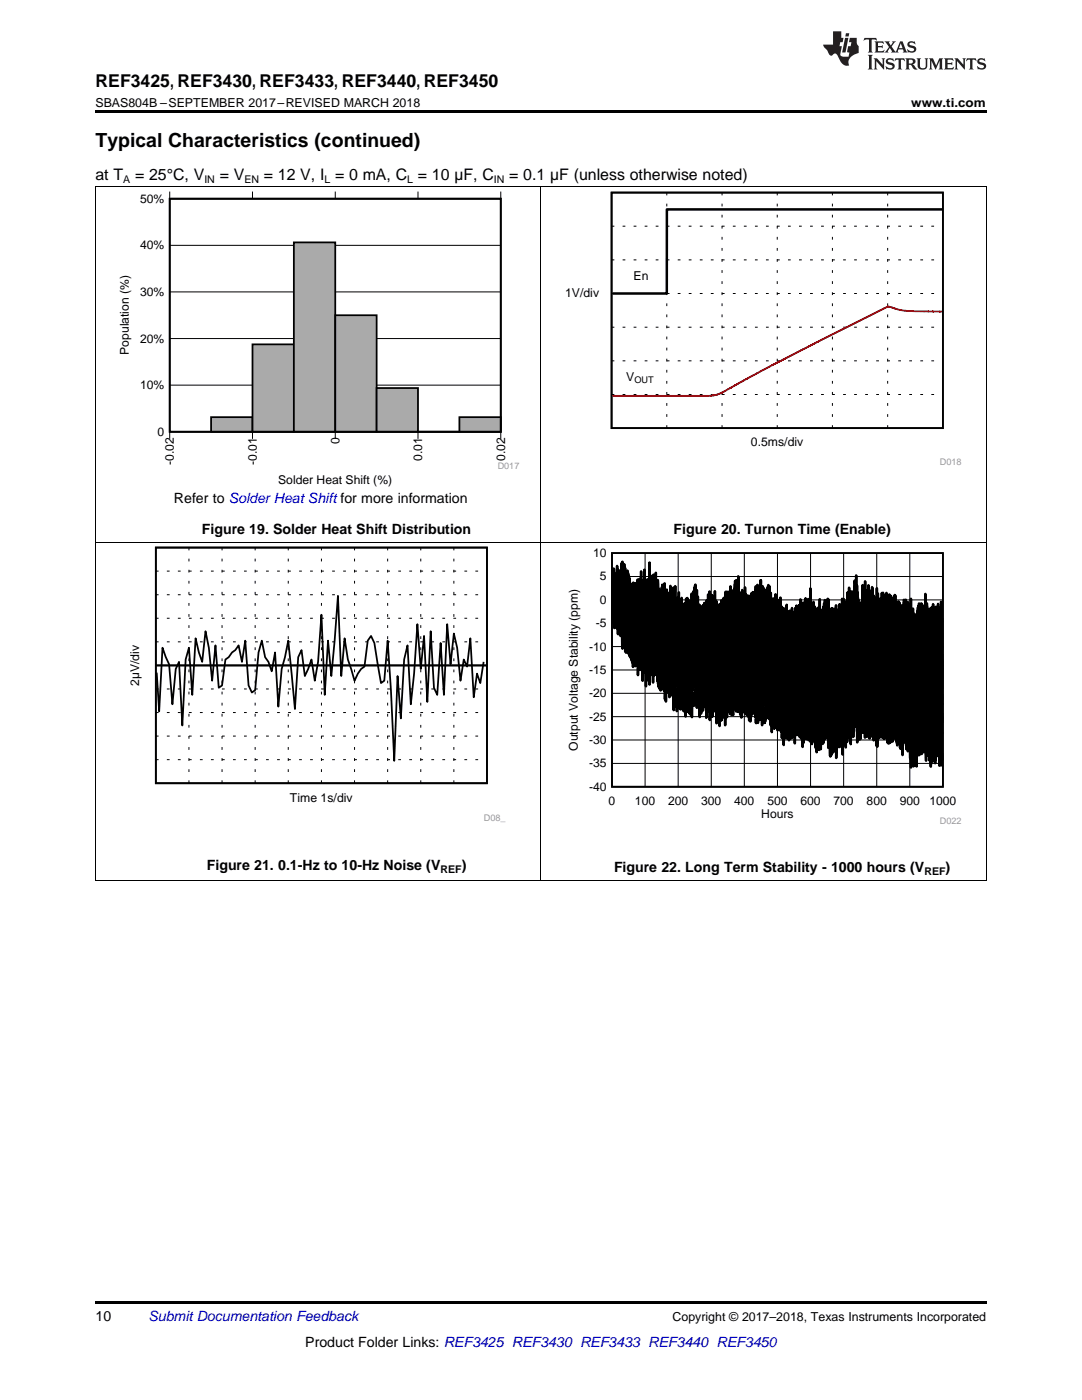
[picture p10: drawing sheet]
<svg xmlns="http://www.w3.org/2000/svg" width="216mm" height="279mm" viewBox="0 0 216 279" stroke-linecap="round" stroke-linejoin="round" font-family="sans-serif">
<defs><g id="words">
<text font-size="3.9" x="19" y="29.3">Typical Characteristics (continued)</text>
<text font-size="3.5" x="19" y="17.3">REF3425, REF3430, REF3433, REF3440, REF3450</text>
<g font-size="3.2">
<text x="19" y="36">at T</text>
<text x="27" y="36">= 25°C, V</text>
<text x="43.9" y="36">= V</text>
<text x="52.6" y="36">= 12 V, I = 0 mA, C = 10 µF, C</text>
<text x="101.6" y="36">= 0.1 µF (unless otherwise noted)</text>
</g>
<g font-size="2.8">
<text x="34.7" y="100.3">Refer to Solder Heat Shift for more information</text>
<text x="40.3" y="106.6">Figure 19. Solder Heat Shift Distribution</text>
<text x="134.4" y="106.5">Figure 20. Turnon Time (Enable)</text>
<text x="41.3" y="173.7">Figure 21. 0.1-Hz to 10-Hz Noise (V</text>
<text x="92.1" y="173.7">)</text>
<text x="122.5" y="174">Figure 22. Long Term Stability - 1000 hours (V</text>
<text x="188.7" y="174">)</text>
<text x="19" y="263.6">10</text>
<text x="60.9" y="268.9">Product Folder Links: REF3425 REF3430 REF3433 REF3440 REF3450</text>
</g>
<text font-size="2.8" fill="#0000c8" x="29.6" y="263.6">Submit Documentation Feedback</text>
<g font-size="2.5">
<text x="19" y="21.4">SBAS804B –SEPTEMBER 2017–REVISED MARCH 2018</text>
<text x="181.8" y="21.4">www.ti.com</text>
<text x="134.2" y="263.6">Copyright © 2017–2018, Texas Instruments Incorporated</text>
</g>
<g font-size="2.4">
<text x="27.9" y="40.5">50%</text>
<text x="27.9" y="49.8">40%</text>
<text x="27.9" y="59.1">30%</text>
<text x="112.8" y="59.3">1V/div</text>
<text x="126.4" y="55.8">En</text>
<text x="25.7" y="70.8" transform="rotate(-90 25.7 70.8)">Population (%)</text>
<text x="27.9" y="68.4">20%</text>
<text x="27.9" y="77.7">10%</text>
<text x="125" y="76.1">V</text>
<text x="31.4" y="87">0</text>
<text x="67.8" y="88.7" transform="rotate(-90 67.8 88.7)">0</text>
<text x="149.8" y="89.1">0.5ms/div</text>
<text x="34.7" y="92.8" transform="rotate(-90 34.7 92.8)">-0.02</text>
<text x="51.2" y="92.8" transform="rotate(-90 51.2 92.8)">-0.01</text>
<text x="84.3" y="92" transform="rotate(-90 84.3 92)">0.01</text>
<text x="100.8" y="92" transform="rotate(-90 100.8 92)">0.02</text>
<text x="55.5" y="96.5">Solder Heat Shift (%)</text>
<text x="118.4" y="111.2">10</text>
<text x="119.7" y="115.8">5</text>
<text x="118.9" y="125.2">-5</text>
<text x="119.7" y="120.5">0</text>
<text x="117.6" y="129.8">-10</text>
<text x="27.8" y="136.9" transform="rotate(-90 27.8 136.9)">2µV/div</text>
<text x="117.6" y="134.5">-15</text>
<text x="117.6" y="143.8">-25</text>
<text x="117.6" y="139.2">-20</text>
<text x="115.3" y="149.8" transform="rotate(-90 115.3 149.8)">Output Voltage Stability (ppm)</text>
<text x="117.6" y="148.5">-30</text>
<text x="117.6" y="153.2">-35</text>
<text x="57.9" y="160">Time 1s/div</text>
<text x="117.6" y="157.8">-40</text>
<text x="121.5" y="160.6">0</text>
<text x="126.7" y="160.6">100</text>
<text x="133.3" y="160.6">200</text>
<text x="139.9" y="160.6">300</text>
<text x="146.5" y="160.6">400</text>
<text x="153.1" y="160.6">500</text>
<text x="159.7" y="160.6">600</text>
<text x="166.3" y="160.6">700</text>
<text x="172.9" y="160.6">800</text>
<text x="179.5" y="160.6">900</text>
<text x="185.5" y="160.6">1000</text>
<text x="151.9" y="163.3">Hours</text>
</g>
<g font-size="2.1">
<text x="24.6" y="36.6">A</text>
<text x="40.8" y="36.6">IN</text>
<text x="48.8" y="36.6">EN</text>
<text x="64.7" y="36.6">L</text>
<text x="81.2" y="36.6">L</text>
<text x="98.5" y="36.6">IN</text>
<text x="87.9" y="174.2">REF</text>
<text x="184.5" y="174.6">REF</text>
</g>
<text font-size="1.8" x="126.6" y="76.5">OUT</text>
<g font-size="1.8" fill="#999">
<text x="99.3" y="93.5">D017</text>
<text x="187.5" y="92.9">D018</text>
<text x="96.6" y="163.7">D08_</text>
<text x="187.5" y="164.4">D022</text>
</g>
</g></defs>
<path d="M19 175.8h.2zM196.7 175.8h.1zM19 259.7h177.8v.5h-177.8z" fill="#000"/>
<path d="M19.1 108.4v67.4M107.9 108.4v67.4M196.8 108.4v67.4M19 175.7h177.8" fill="none" stroke="#000" stroke-width=".2"/>
<path d="M113 109.4h78.9v55h-78.9z" fill-rule="evenodd" fill="#fff"/>
<path d="M122.1 110.4h66v46.6h-66z" fill="none" stroke="#000" stroke-width=".35"/>
<g fill="none" stroke="#000" stroke-width=".2">
<path d="M122.1 119.7h66.1M122.1 115.1h66.1M128.7 110.4v46.6M135.3 110.4v46.6M141.9 110.4v46.6M148.5 110.4v46.6M155.1 110.4v46.6M161.7 110.4v46.6M168.3 110.4v46.6M174.9 110.4v46.6M181.5 110.4v46.6M122.1 138.4h66.1"/>
<path d="M122.1 133.7h66.1M122.1 129h66.1M122.1 124.4h66.1M122.1 152.4h66.1M122.1 147.7h66.1M122.1 143h66.1"/>
</g>
<g fill="none" stroke="#000" stroke-width=".5">
<path d="M122.3 118.2v3.4l.1-5.4v3.6l.1-1.3 .1 3.1 .2-1.8v3.1l.1-5.6 .2 5.5 .1-5.9 .1 4.6v-5.5l.1 4.6v-3.8l.1 3.2v-.2v.6l.1-3.1 .1 4.4v-3.3l.1-.3v3.3l.3-3.3v1.8v-2.1l.1 1.8 .1-1.4v2.6l.2-1.6v1.5l.1-3.5 .1 5.6v-5.2l.2 5.5v-4.2v2.5l.2-2.4 .2 3.8 .1-3.4 .1 3.3v-2.5l.1 3v-4.4v4.2l.2-2.7v3v-5.3l.2 4.5 .2-2v1.3l.1-2.5 .1 5.6v-4.2l.1 4.3 .1-3.2v1.4l.1-1.9 .1 2.8 .1-3.1v2.6l.1-2.1 .1 2.5 .1-3.3 .1 2.9 .1-3 .1 4 .2-6.4 .1 6v-4l.2 4v-3.1l.1 1.7v.1l.1-1.1v1.6l.1-3v2.8l.1-2.1v1.4v-1.4l.1 1.9v-.6l.1 1 .1-3.3 .1 2.3 .1-1.8v2.2l.1-3 .2 3.5v-2.7v.7l.2-1.3v2.5l.1-3.5 .2 3 .1-3.4v3.8l.1-3.2 .1 3.6v-3.6l.1 2.6 .1-2.6v3.2v-2.3l.1 2.8v-5.5l.2 3.6 .1-1.8 .1 4v-3.7l.1 2.8v-3.5l.1 2.7v-2.8l.2 5.4 .1-4.9v3l.1-1.5 .1 1.4 .1-2.7 .1 5.7 .1-3.5 .1 3.1 .1-3.8 .1 3.9 .1-3.4v.2l.1 3.4v-1.8v2.6l.1-2.1 .1 .5 .1-1.5 .1 3.7 .3-3v2.2l.1-1.9 .1 1.3v-2.9l.2 2.1v-1v3.3l.1-3.1v2.6l.1-1.2v.2l.1 2.4 .1-3v2.8l.1-2.4v1.3l.1-2.4 .2 2.4 .1-3.4 .1 3.6 .2-2.6 .1 3.1 .1-3.8 .1 3.3 .1 .3v-1.2l.1 2.1 .1-2.6v2.1l.1-2.7v3.7l.1-4.8v-.3l.1 3.2 .1-2.7v2.6v-.4l.1-2.8 .2 5.7v-4.4v3.5l.1-4.2v3.4l.1-5.2 .1 6.7 .1-4.2 .1 4 .1-2.2v2.7l.1-2.6v3l.1-2.8 .1 2.9v-3l.1 2.1 .1-2.9 .1 2.6v-1.2v.7l.1-4v5.6v-3.5l.1 3.8v-1.3l.1 1.9v-3.3l.1 1.4v-1.4l.1 3v-4.2l.1 2.6 .1-2.4 .1 3 .1-2.8v3.5l.1-4.4 .1 3.2 .1-4.5 .2 4.1 .2-5.3v2.6l.1-1.1v1.3l.1-2.2 .1 2.1v-2l.2 3.7 .1-4.9v4.2v-3.3l.1 2.9 .1-2.6 .2 4.9v-3.6l.1 3.1 .1-2.4 .1 4.3 .1-6.1 .2 4.1v-2.7v3.8l.1-4.9 .1 4.2 .2-4v2.9v-1l.1 1.4v-2.9l.1 3.7 .1-4.3v1.7l.1-1.9v2.9l.1-3.3 .1 2.9 .1-3.7 .1 2.3v-2l.1 1.8 .1-.4v2.7v-2.7l.1 .7v-.9v1.8l.1-2.8v4.5l.2-4.2 .1 3.6v-3.2l.1 2.7 .1-3.1 .1 4.5 .1-4.4v3l.1-1.7 .1 3.3 .1-3.5 .1 2.8v-2.4l.2 2.8 .1-3.2v3.4l.1-3.2 .1 3v-2.2l.1 1.6 .1-2.3 .1 1.4v-3.1l.2 5 .1-4.2 .2 3.6v-3.4v2.8l.2-3.4 .1 2.8v-2.5l.1 2.3 .1-1.5v1v-3.1l.1 3.7v-1.9l.1 2.6v-3l.1 3.9 .2-3v1.7l.1-3.5 .2 3.3 .1-4.2 .1 3.3 .1-2.8 .1 4.6v-3.7l.2 4.3v-5l.1 1.3 .1-2.4 .1 3.4 .1-4.9 .1 3.6 .2-2.8 .1 2.1 .1-1.4 .1 2.8v-3.1l.1 4.6 .1-5.1 .1 4.6 .1-4 .1 6.7 .1-4.2v2.5l.1-1.8v.3v-.5l.1 1.9v-2.1v-.1l.1 .7 .1-1.1v2.5l.1-5.4 .1 5.3 .1-5.5v3.1l.1-2.3v3l.1-3 .1 2.5v-2.2v3.1l.1-1.8 .1 2.3 .2-2.8 .1 3.9 .2-4.8 .1 4.7v-2.3v2.8l.2-2.8 .2 4.3v-3.8l.1 3.2 .2-5.3v2.7l.1-2.5 .1 .5v2.5l.1-2.7 .1 4.8 .2-4.9v2.6l.1-1.7v1.4l.1-3.8v4.4l.1-4.8v3.6v-1.3l.1 2.1 .1-1.7v.3l.1 1.9v-2.9l.1 3.7 .1-3.2v3.4l.2-3.6v3.7l.1-2.1 .2 3.8v-7l.1 5.6 .1-4.5 .1 3.1 .2-2.9v6.3l.1-5.2v3.5l.2-5.1v4.6l.2-2.9 .1 2.5 .1-3.9 .1 3.9v-2.1l.2 1.1v2.3l.1-1.4 .2 1.9 .1-3.1 .1 4 .1-2.7 .1 2.2 .1-3v3.6l.1-1.9 .1 1.4 .1-5.4 .1 4.3v-2.5l.1 4.1 .1-3.2v2.8l.1-2.6 .1 4.6 .1-4.1 .1 2.6v-3.1v3.1l.1-2.9 .1 3.5 .1-3.1 .1-.7 .1 2.9 .1-2.3v2.1v-2.1l.1 1.4v-2.9l.1 4.4 .1-3.4 .1 3.5v-1.8l.1 2.4 .1-2.1 .1 2v-2.4l.1 1.8 .1-2.8 .1 3.4 .1-1.7 .2 3.9 .2-6.4 .1 6.2v-2.9l.2 1.8v-1.1v2.1l.1-3.4 .2 2.5v-3v2.7l.2-2.5v2l.1-2 .2 2.7 .1-5.6 .1 4.8 .1-4.5 .2 3 .1-2.2 .1 3.7 .1-3.8v3.9l.1-5.4v4.1l.1-2.3v3.1l.1-3 .1 2.2 .1-3.3v2.7l.2-3.3 .1 3v-1.8l.1 1.4v-.1l.1-2.9v2.5l.2-1.4v.7l.1-2.7v3.6l.1-4.2 .1 5.2v-4.4l.1 2.1 .1-.5 .1 1.4v-3.5v3.7l.1-2.1v1.4v-1.7l.1 1.9 .1-2.2v4l.1-4.4 .1 3.9 .3-3.5 .1 5.2 .1-4.9 .2 4.7v-2.9l.1 3.5 .2-4.8v4.6l.1-3.2 .1 3.4 .1-5.2 .1 1v-1l.2 2.6v-1.6l.1 2.4 .1-5.1 .1 4.7 .1-3.2v6l.1-5.4 .1 4.5v-4.3l.1 4.9 .1-6.2v3.8l.1-1.9 .2 2.6 .1-4.4 .2 3.4 .1-3.1v1l.1-.7v.1l.1 2.5 .1-4.1 .1 3.8 .1-2.4 .1 2.6 .1-3 .1 3.9 .1-5.6 .1 7.8 .1-5.6v3.1l.2-3.1v2.6v-1.8l.1 3.6v-4.4l.1 3 .1-3.5v2.8l.1-3.2v4.1v-3.2l.1 1.9 .1-2.2 .1 3.3 .1-4 .1 2.7v-2.1l.2 4.4 .1-4.3v5.2l.1-2.9 .1 1.1v-.6v3.1l.1-4.7 .1 3.2v-.5v-5.3l.1 6.1 .1-2.6 .1 4.8 .2-6v2.2l.1-1.9v1.7l.1-2.9 .1 2.5v-2.6l.3 2.9v-1.6l.1 1.9 .1-3.2v1.5l.1-.7 .1 1 .1-5.2 .1 3.2v-1.4l.1 .9v-1l.1 2.5v-1.3v1.5l.1-3.1 .1 2.4 .1-1.6 .1 2.6 .1-2.4 .1 1.1 .1-1.6 .1 3.1v-2.9v-.2l.1 3v-2.6v1.5l.2-4.1 .2 5.2 .2-3 .1 4.9v-3.6v1.4l.1-1.2 .1 1.4v-3l.2 4.3v-2.3l.1 2.4v-2.4v3.7l.1-4.8v1.6l.1-2.7 .2 4.6v-4.8l.2 4.5v-4.8l.1 4.8v-3.4l.1 3.4 .2-4.7 .2 3.1 .2-3.2v2.6l.1-2.2 .2 1.5v-1.8l.2 4.3 .1-4.4 .1 3.3v-1.7l.1 1.4v-3.6l.1 3.2v.3l.1-2.9 .1 3.8v-3.1l.1 3 .1-2.5v1.5v-.8l.1 2.3v-3.3l.1 3.5v-4.3l.1 4.6v-3.7l.1 2.3v-2.3l.2 3.5v-3l.1 1.8v-1.9l.1 2.8v-3.1l.2 4.1 .1-2.4 .1 4.5v-5.9l.1 5.3 .1-4.3 .2 3.7 .1-4.3v4.6l.1-3.2 .2 3.5 .1-3.8 .1 4.1 .1-4.8 .1 3.6v.8l.1-2.3 .1 3.6 .1-4.5v4.8l.1-4.9 .2 2.1v-1.6l.1 1.8v-1v1.6l.1-1.1 .1 2.6 .1-6.3 .1 6.9v-4.5l.2 3.5 .1-4.9v4.2l.2-4.6 .1 4.6v-2.8l.1 .4v4.3l.2-4.7 .1 3.1 .2-1.8 .1 1.3v-1.8v3.2l.2-3.8 .1 4.4 .1-5.2 .2 4.6v-3.3l.1 2.2v-2.2l.2 2.9v-3.8l.1 3.7 .1-3.5 .1 2.9v-3.8l.1 3.2v-5.5v6.9l.2-1.7 .1 2 .1-2.8v1.7l.1-2.1 .1 3.7 .1-5.1 .2 4.5 .2-3.6 .1 5.8 .1-4.8v2.3l.1-2.6 .1 2.2v-1.6l.2 2.1v-1.2l.1 4.4 .1-2.7v.7l.1-1.9v2.4l.1-1.8v1.3l.1-2.4 .1 3.5 .1-3 .1 2.2v-3.7l.1 4v-3.4v2l.2-2v4.1v-4.1l.2 3.5v-3.5l.1 3.8v-3.2l.1 2.8 .1-5.1v2.5l.1-1.8v2.5l.1 .7 .1-1.9 .1 2.4 .1-2.7 .1 4.2 .1-5.1v3.3l.1-3.4 .1 4.1 .1-3 .1 3 .1-3.6 .1 4v.1l.2-3.5 .1 2v-1.2l.1 2.4v-1.5l.1 2.3v-2.5l.2 3.9v-5.3l.1 3.5v-3.7l.1 1.9v-1.6l.1 1.2 .1-2.7v2l.1-2 .1 2.9v-1.1l.1 1.1 .1-3.2 .1 4.8 .1-3.8 .1 4.4v-5.6l.1 3.4v-.2v.7l.1-3.2 .2 3.9 .1-4.2 .1 5.5 .2-2.4v2.6l.1-3.7 .1 4.4 .1-1.7M122.3 120l.1-2.4v2.2l.2-2.3 .1 3 .1-2.8v.3l.1 3v-2.7v.8l.2-1.2 .1 .8v-.6l.1 4.2 .2-3.8 .2 3.3 .1-3.7v4.2l.1-3.7 .1 4.4 .1-2.2 .1 1.6v-1.6l.1 1.7v-2.3l.1 3.2v-3.7l.1 3.1 .1-1.7 .1 2.5v-4.3l.2 4.9 .1-3.8 .1 2.3 .1-2.3 .1 4 .1-3.5 .1 2.9 .1-1.9v1.7l.2-3.2v4.5l.2-4.5 .1 3.9 .1-1.8v1.3v-3.4l.1 4.5 .1 .2 .1-2.8v3l.1-2.9v5l.2-5.7v2.6v-1.2l.2 2.4v-2l.1 3.3 .1-3.7v3.5v-2.6l.1 1.1v-1.5v2.1l.2-2.6v2.6l.2-4.2 .2 4.4v-3.3l.1 2.1 .1-3.8 .1 3.6v-3.9l.1 6.9 .2-7.3 .1 4.9 .1-3.7v3.5v-3l.2 2.9 .2-4.1 .1 3.3 .1-3v2.4l.1-3.4v3.5l.2-1.8 .2 2.8 .1-2.2v2l.1-3.4 .1 5.8 .1-4.2 .1 2.8v-3.1l.1 2.2v-1.1l.1 1.1v-1.2l.1 1.8v-1.5l.1 2.1 .1-3.8v3l.3-4.4 .1 6.8v-5.8v5.9l.1-5.6v3l.1-2.2 .1 2.2 .1-.8v.3l.1 3 .1-5.5 .1 6.7 .1-3.6 .1 2.2 .1-1.4v2.3l.1-4 .1 4.6 .2-5.2 .1 3.4 .1-2.3 .1 2.5 .1-2.5v3.8l.1-3.1 .1 3.9 .1-2.5v.5l.1-.2 .1 3.8 .2-6.5 .1 2.4 .1-2.5v2.8l.1-2.5 .1 4.2 .2-3v2.7l.1-3.1v3l.1-3.8v3.2l.1-2.8 .1 3.9 .2-5.4 .1 5.6v-1.8l.1 2.1 .2-4.7v2.8l.1-1.4 .1 1.6v-1.6v1.9l.1-1.7 .1 2.1 .1-2.4v3l.1-3.7 .1 4.4v-3.4l.1 4.9 .1-3.4 .1 2.7v-3.1l.2 3.4 .1-1.7v1l.1-2.8 .2 2.9v-4.1l.2 4.4 .1-3.5v6l.1-6.1 .1 3.1 .1-2.3 .1 4.5 .1-4.8 .1 3.7 .1-3.4 .1 3.3 .1-3.2v4.4l.1-5.6 .1 4.1v-3.5l.2 1.9v-1.9v2.4l.1-4.4 .1 4.7v-3.9l.1 2.3 .1-2 .1 2v-1.4l.1 1.7v-2.8v4.5l.1-3.5 .1 2.9v-3.7l.2 6.4 .2-5.1v3.4l.1-2.6 .1 2.7 .2-3.9 .1 4.3 .1-2.9 .1 2.7 .1-2.5v1.7l.1-3.5 .1 3.6v-3.4l.1 3.8 .1-3.9 .1 3.9 .1-3.8 .1 3.4v-1.8v.1l.1-.3 .1 1.4v-1.7l.1 2.8 .1-4.4 .2 5.1 .1-5.9 .1 2.8 .1-3.1v3l.1-1.2 .1 2.7 .2-4.4 .2 6.3 .1-4.1v2.4l.2-2.6v2.7v-2.7l.1 4 .1-3v2.7l.1-4.4 .1 2.9v-3.7l.1 3.9v-1.4v1.7l.1-2 .1 3v-4.6l.1 4 .1-4 .1 2.6v-5l.1 6.4 .2-4 .1 3.4 .1-4.9v5.6l.1-5.6v4.5l.1-2.5 .1 2.4 .1-4.4 .1 4 .2-3.3v4.4l.1-4.8 .2 2.6v-1v2.8l.1-2.8 .1 2.1 .1-2.8v2.6l.1-2.8v2.4v-1.8l.1 1.6 .1-1.7v2.9v-3.6l.2 4.3 .1-3v.2l.1 3.9 .1-4 .1 .9v-1.2v1.6l.1-1.7 .1 3.5 .1-3.2v1.7l.1-2.1v2.8l.1-4.2 .1 2.6v-2.5l.1 .5 .1 4.5 .1-2.6v2.6l.1-3.7v3.1l.1-2.8v3.5l.1-2.2 .1 2.2 .1-2.6v1l.1-3.5 .1 4.4 .1-3.1v2.8l.1-3.1 .1 2.7 .1-2.2v3.1l.1-4.4 .1 6.2 .1-2.6v2.2l.2-3.7v2.9l.1-3v3.3l.1-2.5 .1 1.5v-2.2l.2 2.7v-3.1l.2 6.1 .1-4.5v.6v-.7l.1 1.3 .1-4.1 .2 3.2v-3.6v1.2l.1-.1 .1 2.7 .1-2.4 .1 2.3 .1-3.7v4.3l.1-3.4 .1 3.6 .1-2.8 .1 2 .1-2.3v1.9l.1-2.6 .1 3.2 .2-2.4 .1 4.2 .2-4.4v3.7l.1-3.3v2.9l.1-4.8 .1 3.9v-2.5l.1 2.1 .1-1.6v4.2l.1-4 .1 3.5 .1-5.1 .1 2.7 .1-2.6v.2l.1 2.5 .1-2.2v3.5l.1-3.7v3.1l.1-4.8v3.4l.1-2.5v2.6l.1-1.7 .1 2.2v-.6l.1 1.1v-1.6l.2 2.6v-2.5l.2 3.7 .1-4v3.5l.1-4v3.2l.2-1.6v2l.2-3.3 .1 2.6v-3.4l.1 2.7v-1.9l.1 .5 .1 4.2 .1-4.7 .1 5.2v-5.3v4.8l.1-3.9 .2 3.6v-4.6l.2 4.6v-3l.2 3 .1-1.7v1.2l.1-1v3.4v-4.5l.2 2.7 .1-3.2v3.9l.2-2.6v3.2l.1-.7 .1 .9 .1-5.8v3.9l.1-2v3.4l.1-3 .2 4.8 .2-4.8 .1 3.6v.1l.1-2.2v2.3l.2-2.9v2.3l.1-3.1 .1 4.2 .1-4.9 .1 5.1v-4.5l.2 2.5 .1-1.2v1.7l.2-1.9v.9v-1.1l.1 1.4 .1-1.4v1l.1-1.7 .1 3.1 .2-3.4v3.3l.1-4.4v2.1l.2-1v2.6l.1-3.6v3.4l.1-3.2 .1 1.3v-1v2.8l.2-4.4v5.6l.2-4.7v4.5l.1-2.6 .1 1.9v-2v2.5l.1-2.2v.6v-1l.1 1.5v-1.9l.1 3.7 .1-1.9 .1 2.1 .1-6.1 .1 5.8 .1-4.4 .2 3.8 .1-2.9v2.5l.1-3.5 .1 4.7v-4.8l.1 3.1 .1-3.1 .2 5 .1-5.3v4.3v-3.7l.1 3.5 .1-3.3 .1 4.2 .1-4.9 .1 3.7 .2-3.3v3.2v-2.6l.1 .4v3.5l.2-5.3v3.1l.2-2.3 .1 1.6 .1-1.1v1.3v-2.4l.1 3 .1-2.6 .1 3.2 .1-4.6v3.6l.1-2.4 .1 3.1v-5.6l.1 5.5 .1-4.4v3.5l.1-4.2 .1 3.7 .1-5.1v4.5v-.9l.1 1.5 .1-2.2v3.7l.1-5.6 .2 8 .1-4.7 .1-1.5 .2 3.2v-2.4l.1 4 .1-5.3v4.4v.2l.2-3.4 .1 3.9v-4.4l.1 4.6v-5l.1 2.5 .1-2.1v4v-1.8l.1 1v-.9l.1 .4v-3.1l.1 3.1 .1-2.6v2.2l.1-3 .1 4.7 .2-1.6v1.4l.1-2.5 .2 2.9 .1-3.4v3.4l.1-.9 .1 1.3 .1-4.6 .1 3.2 .1-3.4v4.3l.2-3.7v4.3l.1-4.9 .1 2.8 .1-3 .1 4.2v-4v.8l.1-1.3 .1 2.9v-2.7l.1 2.1v-1.4v2.6l.2-2.9 .1 2.8 .1-4.1 .3 4.7v-3.7l.1 4.3v-3.2v1.2l.1-2v2.7l.2-2.9v3.2l.1-4.5v4.5l.1-3.8 .2 2.6v-1.3l.1 1.6v-.9l.1 2.7 .1-4.6v4v-2.5l.2 3 .1-4.9 .1 4.8 .2-6.6 .1 4.3 .1-3.7v2.1v-1l.2 1.7v-4l.1 2.5 .1-2.8 .1 4.9 .1-4.2v2.2l.1-1.7v1.9l.1-.2v.6l.1-2v3.1l.1-1.7v.8v-.4l.1 3.3v-3.3v3.3l.2-4.8v3.5l.2-3.6 .1 3.1 .1-2.9v3.5l.1-5.3 .1 7.1v-7.1l.1 4.4v-2.5l.1 2.5 .1-2.2 .1 2.8v-2.2l.1-.2v2.3l.2-2.9v3.3l.1-4.8 .1 7.2 .1-5.5 .1 5.4v-4.6l.1 2.3 .1-3.3v2.9l.1-2.4 .2 2.8 .1-4 .1 3.4v-2.3l.2 2.8 .1-2.5v2.9l.1-3.9 .2 4.1v-3.4l.1 3.3v-4.9l.1 6 .1-3.3v.5l.2-1.2v1.5v-1.4l.1 1.2v-1.1l.1 5.1v-4.1l.1-.4v2.6l.1-4.1 .2 5.7v-6.2l.1 4.3 .1-4.9 .2 4.1 .1-1.7 .1 1.5v-1.7v2.9l.1-3 .1 1.5v-1.9l.1 2.2v-3.1l.1 2.8 .1-3.2 .1 1.4 .1-2.8 .1 6.2 .1-3 .1 3.4v-3l.1 2.2 .2-3.8v4.7l.2-5.4v3.9l.1-1.8 .1 3.5 .2-4.7 .1 2.6 .1-2.3 .1 2.7v-.4l.1-3.3 .1 3.6 .1-1.4v2.9l.1-3 .1 1v-.8l.1 5.2v-6.3l.1 4.8v-1.9l.2 2.6v-3.5l.2 5.1 .1-6.2 .1 5.4 .2-5.3v4.7v-4.9l.1 3.1 .1-2.8v3.1l.1-2.6v4.8l.1-3.5v-.1l.1 2 .1-2.2 .3 4.4 .1-5v2l.1-2 .1 1.8v-2.6l.1 3 .1-4.3 .1 2.5v-1.1l.2 1.7v-1.3v3.3l.1-4.6 .1 5v-3.4l.1-.1 .1 .9v-3.2l.1 3.5v-.4l.1-4.2v6.2l.2-2.9v3.7v-4.1l.1 3.4 .1-2.6v4.3l.1-6.4v4.2l.1-3.5 .1 4.1v-2.3l.1 2.1 .1-1.5 .1 .7v-1.5l.2 4.1 .2-7.4 .2 8.7 .1-6.2 .1 2.8v-2.4v2.3l.1-3 .1 3.8 .1-3 .1 3 .2-5.2v4.9l.1-3.6 .1 1.8 .1-1.5 .1 3.3 .1-3.4 .2 4.6 .1-4.9v3l.1-1.2 .1 2.5 .1-3v1.9l.1-1.9v1.1l.1-2.8v2.9l.2-1.2M122.3 118.9v2.3l.2-2.4v1.5l.1-2.5 .1 5.2v-4.9l.1 4.1 .1-3.6v3.6l.3-3.7 .1 2v-2.3l.1 6.9 .1-8.2v7l.1-4.7v2.7l.2-3.6 .1 4.6 .1-2.6 .1 1.8v-2.2l.1 1.8 .1-1.1 .1 1v-.8l.1 2.1v-2l.1 2.4v-2.4v1.7l.2-2.3 .1 3.7v-3.9v3.3l.1-1.6 .1 2.3 .1-1.7v3.1l.1-3.5 .1 2.5v-2.2l.3 3 .1-2.7 .1 3 .2-3.5 .1 3.5v-2.9l.1 2.8 .1-2.5 .1 2.2v-4.4l.1 3.2v-3.1l.1 3.7v.4v-1.6l.2 3.8 .1-2.4v4.6l.2-4.4 .1 3.1 .2-5 .1 2.2v-1.1l.1 1.4 .1-1.4v3.4v-2.3l.1 2.8 .1-4.1 .1 4.1 .1-4v2.5l.2-3.3 .1 3.4v-2.3l.1 2 .1-3.3v3.3v-3.4l.1 2.6 .1-3.2v3.9l.1-3.8 .1 3.9v-3l.1 3 .1-3.8v2.6l.1-.5 .1 1.5 .1-2.3v2.3l.1-3.3 .1 1.8 .1-1.4 .1-3.1v5.7l.1-3.7 .1 4.2 .1-5.7v3.5l.1-2v3.5v-3.1l.2 3.6v-2.3l.1 4.4v-5l.1-1.2 .1 4.5v-5.6l.1 4.9 .2-3.8v3.8l.1-2.9 .2 5.6v-5.6l.2 2.9 .1-.9v2.5l.1-2.3 .1 1.8v-2.2l.1 2.6v-1.9l.1 3.5 .1-2.3 .1 3v-2.8l.1 2.2 .1-2.3v2.1l.1-2.5 .1 3.8 .1-4.9 .2 6.8 .1-5.2v-.3l.2 3.1 .1-3.6v3.8l.1-.8v1.3v-2.1l.2 4v-3l.1 3.4v-3.2l.1 .7v4.6v-4.8l.2 3.9v-1.5l.1 1.4 .1-4.3 .1 3.7 .1-4.6 .1 5.2v-4.2l.1 5 .1-2.7v3l.2-5v3.1l.1 .6v-1.9l.1 2.4 .1-4.5v3.4l.1-3.1v2.9l.1 .3 .1-.6 .1 2.4v-3.6l.1 2.2 .1-1.6v3.7l.2-5.8v5.6l.1-2.1 .1 2.3v-2.8l.1 2.7 .1-3.7 .1 5.1 .2-5.7 .1 3.8 .1-3.8 .1 4.2 .1-2.7v2l.1-1.1v1l.1-4.4 .1 3.9 .1-2.7 .1 2.9 .1-2.5v2.5l.1-3.6v2.8l.1-1.7 .1 2v-1.8v2.2l.1-5.2v3.3l.1 1 .1-3 .1 4.6 .2-4.9v-.4l.1 2.4 .1-2.9 .2 6.6 .1-5.3 .1 4.1v-2.8l.4 7.1v-4.6l.1 3.8v-2.7l.1 1.9 .2-4.1v3.8l.1-6.1 .1 5.5v-4l.2 3.3 .1-2v3.7l.1-4.3 .1 2 .1-2.1v3.8l.1-4.5 .1 3.6v-6.2l.1 5.3 .1-1.6 .1 2.6 .2-4.4 .1 4.2 .1-3.2v.3v-1l.1 2.3 .1-3 .1 4.5 .1-3.7 .1 1.7v-2.3l.1 5 .2-3.1v1.3v-1.3l.1 1.1 .2-.9v3.5v-3.9l.1 2.2 .1-2.5 .1 2.8 .1-2.5 .2 4.7 .2-5.9 .1 4.8 .1-3.8v1.1l.1-2.1 .2 2.2 .1-.8v2.9v-3.6l.1-.9 .1 1.8 .1-3.2 .1 3.5v-1.9l.1 1.6 .1-4.2v5.4l.1-4.8v4.3l.2-3.9 .1 2.1 .1-1.7 .1 1.4v-2.4l.1 2.5v-2.1l.1 4.6 .1-4.2 .1 5.9v-6.1l.1 6.3v-5.6l.1 2.2 .1-2.7v3.5l.1-4.3 .1 1.6v-1.4l.1 .3 .1 2.2v-2.2v2.9v-4l.2 4.5 .1-4.9v3.4l.1-3.4 .1 4 .1-4.9v4.9l.1-2 .1 2.6v-1.9l.1 .2v2.3v-2.8l.1 2.1 .1-3.7 .1 4.6 .1-3.8v3.8l.1-4.7v4.4l.1-3.7v1.6l.3-2.8 .1 2.9 .1-2.5 .1 2.6 .1-2.4v4.1l.1-5.7v3.2v-1.8l.2 4.3 .2-4.2 .1 2.6v-2.8l.2 6.7 .1-3.4v1.4l.1-1.9 .1 3.3v-5.2l.1 5 .1-5.9 .1 2.6 .1-2.7v2.9v-4l.3 4.1v-5.3l.2 6.4 .1-7.8v5.8l.1 .1v-2.7l.1 4.4 .2-4.8 .1 4.7 .1-5.3 .1 3.5v-2v1.6l.1-1.6 .1 3.1 .1-3v3.4l.1-2.7 .1 2.4 .2-3.8 .1 4 .1-4.4 .1 6.9v-5.6l.1 2.7 .1-1.8v1.4l.1-1.2v1l.1-1.9 .1 4.7v-5.4l.1 3.5 .1-3.7 .1 5.5 .1-3.5 .1 3.4 .1-1.2 .3 3.9v-3.9l.1 2 .1-.4v-4.1l.1 6.6 .1-5 .1 5.3 .2-7.2v4.6l.1-4.2 .2 5.8 .1-3.2 .1 3.7 .1-2.7 .1 2.7 .1-3.1v4.9v-4.5l.2 4.2 .1-3.4 .1 2.7 .1-4.8v5.6l.1-5.8 .1 5 .1-2.2v2v-5.2l.2 5 .2-5.1 .2 4.4v-2l.1 3.1v-5.3l.2 4 .1-3.7 .1 4.7v-4.4l.1 2.9v-2.7l.2 4.7v-4.4l.1 4.1 .1-3.3v3.2l.1-3.1v2.1v-3.6l.1 3.9 .1-3.1 .1 2.5v-3.6l.2 3 .1-2.9v2.6l.1-2.3v3.3l.1-3.9 .2 3.9 .1-1.9 .1 1.3 .1-1.2 .1 3.1 .1-3.9v2.6l.1-2 .1 3.2 .1-3.6 .1 2.1 .1-2.5 .1 2.9 .1-3.5 .1 3.7v-3.4l.2 3 .2-4.4 .1 2.8 .1-2.3v2.3l.1-2.3v4.5v-3.1l.1 3.6 .1-3.2 .1 3.1 .1-5.4 .1 4.6v-4.2l.1 2.6v-1l.1 4.6v-2.6l.1 1 .1-2.3 .1 3.3 .1-2.8 .1 1.9v-3.3l.1 2.8v-4l.1 6.9 .1-5.8 .1 4.3 .1-2.7 .1 3.2v-3.4l.1 4.6v-5.5l.1 2.1v-1.8l.1 2.4v-2.3l.1 3.8v-4.7l.2 3.2 .1-.4v.4v-3l.1 2.7v-3.1l.1 5.3 .1-3.8v.9v-1.1l.1 2.2 .2-3 .1 3.5 .1-.9v.8l.1-4 .2 3.9 .1-5.8v2.5l.2-1.1v2.1l.2-3.1v4.4v-4.2l.2 1.6 .1-.5v2v-1.8l.1 1.9 .1-2.8v5.3l.1-2.5 .1 1.7 .1-1.9 .1 2.2 .1-2.7v2.6v-1.1l.2 3 .1-5.1v1.7l.1-2v4.2l.2-3.1v2.9l.1-3.1v2l.2-4.5 .2 2.9v-.9v.5l.2 4.1v-4.3l.1 1.6v-1.2v1.6l.1-2.8 .1 3.8v-3.5l.1 3.5 .1-3.1 .2 2.8 .1-3.8 .1 4.1v-3l.1-.1v1.8l.1-2.2v4.1l.1-3.7 .1 2.7v-2l.1 2.5v-2v1.3l.1-.8v2.7l.1-6.7 .1 3.2 .1-3.6v4.8l.1-5.8 .3 4.8v-4.1v4.2l.3-3.7 .2 4 .2-3.6v4.1v-4.3l.1 2.1 .1-.6v.4l.1-2.3v1.3l.1-.9 .1 3.4v-3l.2 3 .1-1.9 .1 1.7v-2.2l.1 4.8 .2-3.5v1.6v-2.2l.1 3 .1-2.1v2.1l.1-2.8v1.8v-3.8l.2 4.5v-3.5l.1 2.4 .1-3.3v4.1l.2-5.2v4l.1-3.9 .2 4.4 .1-3.9v4.1v-4l.1 3.6 .2-4.8v7.5l.1-5.6v2.1l.1-2.4 .1 3 .1-4.1 .1 3.3v-.8v1.1l.1-1.1v2.6l.1-3v.9v-1.8l.1 2.8 .1-4.3 .2 5.7 .1-2.4v1.1l.1-2.2 .1 1.8v-2.1l.1 2.6v.8l.1-1.9 .1 3v-3.3l.1 2.7 .1-3.1v2.9l.1-3.9 .2 4.3 .1-3.4 .2 3v-4.1l.1 3.8 .1-3.3v2.7l.1-2.2v.3v4.3l.1-5.1v3.1l.1-2.5v2l.1-1.5v3.3l.1-2.6 .1 2.2v-2.7l.2 1.8 .1-2.9v3l.1-2.2v2.8l.1-2.9 .1 4 .1-3.1 .1 2.6v-3.6l.2 4.1v-2.7v1.4l.2-2.4 .2 1.3v-3l.2 3.7v-4.5l.2 5.5v-6l.1 4v-1.8l.2 3.1v-3.6l.2 3.4 .1-3.1 .1 4.6 .1-4.5 .1 5.7v-4.8l.1 3.7v-3.2v-.2l.2 2.8v-3v2.6l.1-4.1 .1 5.4 .1-2.3 .1 2.5 .2-4.1v2.6l.1-2.3 .1 2.5v-1.1l.1 1.2v-3.6l.1 2.7v-2.1l.1 .7 .1-.6v.6v1.6l.1-2.7v3v-3.6l.1 5.1 .1-3.3v2.7l.1-3.8v3l.1-2.8v2.2l.1-2.2 .1 1.7v-2.1l.1 4.8 .1-.8v1l.1-2.2v2.2l.1-4.3v3.4l.1-3 .1 2.7 .1-2.7 .2 3.3 .1-.7v1.7l.1-.9 .1 1.3 .1-1.7v2.5v-3.7l.1 2.2 .2-3.7v3.6l.2-3.3 .2 3.6v-4.2l.1 4.8 .1-5.4v2.7l.1-1.6v2.4v-1.9l.1 2.1 .1-2.1 .2 4.1v-3.7v-.2l.1 2.8v-3l.2 4.6 .1-5.6v3.9l.3-3.5v3.3l.1-3.4 .1 2.6 .1-2.3 .1 3.9 .1-6.2v5.8l.2-5.3 .1 4.2v-3.5l.1 3.1 .1-3.4 .1 6.5v-6.6l.1 3.6v-2.9l.1 1.9 .1-1.5 .1 .2v2.7v-2.1l.1 2.3 .1-2.4v2.5l.1-4v4.7l.1-3.5v.2v-.4l.1 3.5 .1-4.2 .1 4 .1-5.5v4l.1-3.8 .2 5v-1.7l.1 1.5v-1.4l.1 1.2 .1-3.1 .1 3.3 .1-2.5 .1 2.1M122.3 119.5v-1l.1 2.2v-2.2l.1 4.3v-6.1l.1 4.5 .1-2.3 .1 2.2v-2.1v2.4l.1-3.5 .2 3.5 .1-3.2 .1 2.6v-3.3l.1 3.8v-3l.1 2.6v-2.3v1.9l.3-3.3 .1 2.7 .1-2.5v4.8v-5.7l.2 3.1 .1-1.8v3l.1-2v1.6l.2-3.9 .1 2.4v-2.6l.1 2.9 .1-1.6 .2 3.3 .2-2.4v2.1v-2.3l.1 4.6 .1-3.4 .1 1.7 .1-2.6v2.7l.1-2.1 .1 2.4 .2-3.1 .1 5.8v-4.1l.1 4.9 .2-5.8 .1 5.5 .1-2.8 .1 1.3v-4.7l.2 5.3 .1-4.1 .2 3.7 .1-3.7 .1 3v-3.1l.1 2v-3.7l.1 3.3v-.6l.1 1.2v-2.6l.2 4.1 .1-4.1 .1 3.6 .1-4.3 .2 6.7v-4.9l.2 2.8v-3.2l.3 3.8 .1-4.4 .1 3.8v-3v3.4v-2.3l.1 1.1 .1-1.8 .1 3.2 .1-1.9 .1 1.1v-3.5l.1 4.1 .1-4.7v4.4v-3l.1 3.2 .1-3.3 .1 2.3v-2.4l.1 2.9v-2.9v2.4l.1-3.3v2.6l.1-2.7 .1 3.6v-6l.2 6.3 .1-3.6 .1 3.8v-1.8l.1 1.1 .1-.8 .1 2.1 .1-3.5v4.1l.1-1.1v1.3l.1-3 .1 3.2 .1-3.1v3.8l.1-2.5v3.2l.1-3.2 .1 2.5v-3.3l.2 2.4v-2.2l.1 1.6v-3l.1 2.8v-3.2l.1 3.3v-3.1l.1 3.5v-1l.1 1.1v-.4l.1 .1 .1-2.6v2.8l.1-2.6 .1 1.4v-1.4l.1 1.8v-1.4v3l.1-3.4v2.9l.1-3v2.3l.1-2.6v2.6l.1-2.5 .1 1.9v-2.1l.2 4.4 .1-4.2 .2 3.7 .1-3.6v3.8l.1-2.3 .1 2.7 .1-3.6 .1 2.5 .1-3v2.8l.1-2.7v5.2l.3-5.4 .1 3.3v-3.7l.1 3.9v-1.2l.1 1v-5.1l.1 5.4v-3.8v2.1l.1-1.3 .1 2.5 .1-1.7v2.4v-6l.1 6 .1-3.8v3.6l.2-3.3 .1 3.9 .1-3.7 .1 5.8v-4.4l.1 3.4 .1-5.5 .1 5.3 .1-5.5v3.6l.2-1.8 .1 1.5v-3.5l.1 4.7 .1-2.8 .1 2.8v-3.6l.1 4.1 .2-4.3v2.7l.1-2.2v2.1l.1-3.7 .1 4.3v-3.4l.1 3.1v-3.1l.2 3.2 .2-4.2 .1 2.9v-3.3l.2 2.9v-1.4v2l.1-.9 .1 .9v-.6v2.6l.1-3.8 .1 3.8v-4.1l.1 4.7 .1-1 .1 2.2v-3.7l.1 4.2 .1-5.7 .1 4.3v-2.4l.1 3.1 .1-2.3 .1 2v-.4v-3.3l.1 3.4 .1-3 .1 3.2 .2-4.5 .1 2.8 .1-2.5v3.1l.2-4.5 .1 5.1 .2-5 .1 3.4v-4.2l.1 5.6v-3.7l.1 2.7 .1-3.3 .1 4.4v-5l.1 4.1v-2.7l.1 3.2v-3.5l.1 4.7 .2-4.2 .2 6.3v-6v4.3l.2-3v2.3l.1-2.8v2.2l.1-1 .1 3.1 .1-4.3 .1 2.7 .1-3.4v1.7l.1-2 .1 5 .1-4 .1 3.2v-4.5l.1 3.4 .1-4.2 .1 3.2v-2l.1-.1 .1 1.4 .1-2.5v2.4l.1-2.5 .1 4.3 .1-3.8 .2 4.2v-3.8l.1 3.2 .1-3.1v2.4l.1-3.5 .1 2.8 .1-3.2 .3 5 .1-4v1.9l.2-3v2.5l.1-3.4 .1 2.4 .1-1.5v3l.2-3.6 .1 1.9v-2.1l.2 3.8v-2.9l.2 3.8 .1-2.8 .2 2.7v-1.7v3.5l.2-4.1 .1 3.9 .1-2.9v1.5l.1-.7v2.9l.1-4.3 .1 2.7 .2-4.6v3.9l.1-2.7 .1 1.7v-2.2l.1 2.2v-2.9l.1 3.1 .1-1.8 .1 1.3v-2.6l.1 4 .1-4.6 .3 5.6v-5.2l.2 4.3v-2.3l.2 3.8 .1-4.7 .1 1.6 .2-2.5 .1 1.6v-2.7l.1 3.5v.1l.1-3.6 .1 3.5v-3.3l.1 2.6 .2-1v.3v2.2l.1-3.4v2.7l.2-2.1 .1 2.9v-4.8l.2 4.8 .2-4.9 .1 3.6v-2.9l.2 3.7 .1-3.7v3.9l.1-3.2 .1 1.8 .1-1.4 .1 3.7v-2.6l.1 1.8 .1-1.1v-3.2l.1 2.8v-3.1v3.6l.1-2 .2 1.1v-.6v3.7l.1-4.2v2.1v-2.2l.1 2.3 .1-3.7 .2 6.5 .1-5.3 .1 4.8 .1-3.3 .2 3.8 .1-2.6v1.7l.1-2.3v3.2l.1-2.1 .1 1.6 .1-3.5 .1 2.1 .1-.2 .1-2.7v4.7l.1-4v2.8l.1-1.8v2.7l.1-2.4 .1 3.1v-5.3l.2 4.2 .1-2.7v3.6l.1-2.7v1.9l.2-2.5 .1 2.6v-1.6l.2 1.3v-2.5v1.8l.1 1v-1l.2 2v-3.9l.1 3.5 .1-2.9v3.1l.1-4.2v5.1l.1-4.7 .2 3 .1-1.2v1.9l.1-2.4 .1 1.4v-2.8l.2 3.7 .1-2.9 .1 3.1 .1-3.2v4.4l.1-2.9v.8v-1.3l.1 3.3v-1.9v1.2l.1-2.4v-.3l.1 1.8 .1-2.7 .1 4.3 .1-4.7 .2 2.2v-1.5v.4l.1 2.3v-3.2l.2 3.7v-1.5l.1 1.6 .2-4.8 .1 4.1v-1.7l.2 3 .1-3.8v1.8l.2-2.2 .1 3.3v-3.6l.1 3 .1-1.9v2l.1-3.5 .1 5.2 .1-4.5v.3l.1 4.3v-5.7l.1 4.2 .1-2.6v1l.1-1.6v2.6l.1-3.2 .1 1.8v-2.1l.1 2.2 .1-2.1 .2 5v-4.9l.2 6.4 .1-5.9 .1 3v-4.7l.2 5.9 .1-4.1 .1 3.7 .1-3.5 .2 4.3v-3.2l.1 .1v-.2v2.3l.1-2.2v1.3l.1-.9v1.4l.1-2.5v5.2l.1-4.8 .1-.2 .1 2.3v-1.8l.1-.4v1.7l.1-2.3 .1 2.9 .1-2.5v1.9l.1-2.3 .1 2.8 .1-2.2v1.9l.1-4.8v5l.1-.2v.7l.1-3.8v4v-4.4l.1 3.7 .1-4.7 .1 4.3 .2-3.6 .1 2.9 .1-5.5v5.1v-1.8l.1 3.1 .2-3.6 .1 3.3 .1-3.9 .1 6.1v-2.2l.1 .5 .2-3.1v-.2l.1 .7v-1.3l.1 4.5 .1-4.3 .2 4.8 .1-5.8 .1 5.2v-5l.2 5.1v-4.5v3.5l.2-2.1v3.9l.1-4.3v2.4l.1-1.6 .1 2 .1-2.9v3.5l.1-5 .2 5.4v-2.7v-.2l.1 2 .1-1.8v.7v-.5l.1 1.8v-2.9l.1 2.8 .1-4.5v3.5v-2.6l.1-.5 .1 2.3 .1-3.2v4l.2-2.5 .1 3 .2-4 .1 1.1 .1-1.5 .1 1.6v-1.1l.1 1.5 .1-1.1 .1 2.5v-2.2l.1 4.1 .1-7.4 .2 5.5 .1-3.4 .1 3.5v-5v5.3l.2-2.9 .1 1.9v-1.7l.1 3 .1-3.3 .1 3.6 .1-4.4 .2 4.4 .1-3.2 .1 2.8v-2.5l.1 4.3 .1-2.1 .1 1.6 .1-2.9 .1 2.7 .1-2.9v1.7l.1-5.2v5.3v-4.1l.1 2.8v-1.9l.2 1.7v-2.1v3.9l.2-5.8 .1 3.7v-1.2v1.7l.1-2.1v2.9l.2-3 .1 5 .2-5.2v3l.1-3 .1 3.6 .2-4.5 .1 3.6 .1-2.4 .1 1.4 .1-4 .2 4.8 .1-.6v3.1l.1-3.4 .1 3.1 .1-3 .1 2.8 .1-2.1v1.5v-1.1l.1 3.7 .1-4.1 .1 2.8v-2.3l.2 3.4v-3.3l.2 1.7v-3.6v2.9l.2-3.2 .2 3.5 .1-3.9 .1 3.7 .2-4.2 .1 4 .1-2.8v4.2l.2-4v2.5l.1-4.1 .1 7.3 .2-5.4 .1 1.1 .1-1 .1 3.5v-3.1v2.3v-2.2l.1 3.4 .1-3.9v2.6l.1-1.9 .1 1 .1-2.6 .1 3.2 .1-4.1 .1 2.9 .1-.5 .1-3.1 .1 4.6v-3.1l.2 5.1 .1-3.4v2.6l.1-3.2 .1 2.2 .1-4.1 .1 3v-2.7l.1 2v-3.5l.1 7.4 .1-4.4 .1 2.8v-1.8l.1 1.3 .1-2.4v2.6l.2-2.7 .1 1.8 .1-2.3v3l.1-2.8v3.3v-2.7l.1 1.9 .1-3.2 .3 3.1v-1.7v2l.2-3.6 .2 4.8 .1-2.6v1.9l.1-3.3 .1 3.7 .1-2.4 .1 1.4v-1.4l.1 3.6 .2-5.1 .1 5.5v-3l.1 1.6v-1.1l.1 .2 .1-.6v2.1l.1-2.8v3.5v-.5l.1 .7 .1-1.9v2l.1-4.6v4.5l.2-5.8v4.2l.1-3.3 .1 3.3v-3.2l.2 2.9 .1-3.2v5.2l.1-5.5 .1 6.1 .2-4.3 .1 1.5v-.3v-2.9l.1 8.3v-5.2l.1 2v-2v2.1l.1-2.2 .1 2.2v-4.6l.1 3.8v-2.3v2.2l.2-1.6v3.3l.1-5v2.4l.1-2.4 .1 3.2 .1-2.8 .1 2.7v-.7l.1 .3v-2.7l.1 4.5v-3.7l.1 1.7 .1-2.7 .1 3.1v-2.1l.1 .8 .1-.7v2l.2-3.8v3.3l.1-3.1 .1 2.2v-1.2l.2 2.3v-2.7l.1 1.6v-1.3l.1 2.7 .1-2.1v.1l.1 3.4v-2.7l.1 2.1 .1-1.9 .1 1.5v-2.6l.1 3.3 .2-3.3 .1 4v-2.8v3.5v-2.6l.2 3.6M122.3 117.7v.2l.1-2 .1 4.5 .1-4 .2 3.9v-2.7l.1 .1 .1 3.8 .1-4.8v4.2l.1-2.8v2.6v-1.6l.1 1v-.1l.1-2.8 .1 3.3v-4.1l.1 3v-3.1l.1 5.6v-2.3l.1 2.1 .1-2.7 .1 1.9 .1-2.3 .1 2.5v-1.9l.2 1.9 .2-2.2v2.4l.1-3.7v2.8l.1-2.3v2.1l.1-1.7 .2 3.4v-3l.1 2.7 .1-3v3.2l.1-3.9v4.5l.2-2.2 .1 2 .1-3v2.8v-2l.1 2 .1-2v1.7l.1-2.4v1.3l.1-.9v3.8v-5.1l.2 5.5 .1-4 .1 3.6 .1-2.9v2.7l.2-3.1v3.2v.2l.1-.8v1.3l.1-2.1v2.6l.1-4.4 .2 4.2 .1-3.8v3l.1-3.5v3.2l.2-5.5 .1 3.3v-3.2l.1 2.9v-2l.2 4.2 .1-.8v.9l.2-2.8 .1 2.7v-4.8l.1 4.7 .2-3 .1 2.3v-2.1l.1 3.6 .1-2.1v1.2l.1-.4v2.9l.1-4 .1 2.4 .1-4.6v2.4l.1-1v1.7v-2.1l.1 3.9 .1-3.2 .1 1.4v-1.7l.2 2.6 .1-3.3v1.7l.1-3.3v4.8l.1-3.4 .1 2.9v-2.2l.1 .1v2.6l.1-3 .1 1.1v-1.2l.2 3.5v-2.1v2.1l.2-2.7v2.6v-3.5l.1 4.9 .1 .2 .1-3.3 .1 3.6v-3.7v4.2l.1-3.5 .1 4.3 .1-2.9v2.9l.1-3.4 .1 2.1v-2.8l.1 3.5v-2.9l.1 .8 .1-1.1 .1 1.6v-1.3l.1 .1v1.5v-1.1l.1 3.4v-3.8l.1 2.5 .1-2.9v2.6l.1-3.9 .1 5.2 .2-4.3v3.1l.1-4.6 .1 3.8 .3-3.6 .1 3.2 .1-2.3 .1 2.9 .1-2.7 .1 3.5 .1-2.3 .1 2.6v-1.7v1.5l.1-1.3v2l.1-2.5v3.5l.1-2.6v1.4v-1.5l.1 1.8 .1-2.9 .1 3 .1-3.4 .1 3v-3l.1 3.5 .1-3.3v3.6l.1-3.5 .1 3.6 .1-3.8 .1 2.1v-1.7l.1 2.5 .1-1.3 .2 .8v2.7v-5.7l.1 4.5 .2-3.3 .1 4.1 .1-4.5 .2 2.6v-2.7l.1 3.5v-2.8l.1 2.5 .1-2.4 .1 3 .1-3v3.3v-4.4l.1 4.7 .1-3.2 .1 3.2v-3.6l.2 2.6v-3.4l.1 .6v-.8l.1 2 .1-3.8 .1 4.7 .1-3.8 .1 3.4 .1-4.2v2.8l.1-2.3v1.6l.1-1.4v1.9l.1-2.1 .2 4.1v-2.7l.2 2.7v-1.7l.1 2.9v-3.1l.2 4.5v-4l.1 2.9 .1-3.8 .1 2 .1-1.2v2.2l.1-4.5 .2 6.2v-4.1l.1 1.8 .1-2.9v3.2l.1-2.9 .1 3.7v-4.2v-.1l.1 3.6 .1-4.1 .1 2.9 .1-5.3 .1 6.1 .1-3.9 .1 3.2 .1-3.4v4.7l.2-5.2 .2 4.6 .1-3.6v3.6l.2-3.8 .1 3.6 .1-3.3 .1 3.8 .1-4.1v3.6l.1-1.9 .1 3.5v-2.9l.1 1.1v-1.2l.1 1.7 .1-3v2.4v-2.4l.1 4.7v-4.1l.1 1.8v-2.3v3.1l.1-3.1 .2 5.2 .1-3.6v2.3l.3-5.4v5.1l.3-4.8v4l.1-5.2 .1 5.5 .1-3.4 .1 3.5v-2.3l.1 2.6 .3-4.2v3.2l.1-3.9v3.4l.2-3.1 .1 3.1 .1-3 .1 2.2v-1.4l.1 3 .1-4.9 .1 2.4 .2-2.5v3.2l.1-2.2 .1 1.5 .1-2.1v3.1l.1-3.6 .1 3 .1-3.2v4.3l.1-2.8 .1 2.8 .1-3.1v3.4v-5.3l.1 2.9v.3v-.9l.1 1.4 .1-2.6 .1 3.8 .1-2.6v4.2v-4.3l.1 2.9 .1-1.9 .1 1.3v-3.6l.2 3.5v-2.4l.1 3.2 .1-5.2v4.3v-1.5l.1 1.5 .1-3.5 .1 3.5v-3l.2 6.1v-3.1l.1 1.7 .1-2.5 .1 3 .1-2.6 .1 2.6 .2-2.4v1.9l.1-1.9 .1 3.7 .1-3.1v2.1l.2-6 .2 4.1v-2.6v2.1l.1-2.1 .1 2.9 .2-4 .1 3.8 .1-2.7 .1 .9 .1-1v3l.1-4.4v3.6l.1 .3v-2.1l.1 2.8 .1-2.4v2.1l.1-3.4 .2 6.1 .2-4.8 .1 3.9v-4.2l.1 2.5 .1-1.5 .2 5.1 .1-6.9 .1 6.2 .1-5 .2 2.1v-2.2l.1 2.1 .2-2.4v4.7l.2-3.2v1.9l.1-2.6 .1 4v-3.9v5.5l.1-2.8v1.9l.2-2.2 .2 2.1v-1.6l.1 3.4 .1-3v-.2v.5l.1-.7v1.9l.3-4 .1 5.6 .1-4 .3 3.7v-3.4l.1 3.2 .1-2.5 .1 2.3 .1-3.6v2.1l.1-.9 .2 3 .1-3.8v3.3l.2-2.8v3.4l.1-2.9 .1 2.3v-1.8l.1 2 .1-2.7 .1 2.7 .1-3.7 .1 3.9v-3l.2 2.6v-.6l.1 .4 .1-3.6 .1 2.9v-1.1v.7l.1-.6 .1 .4v-.9v2.6l.1-4.3 .2 5.3 .1-4.5 .1 3.8v-3.3l.1 3.8 .1-3.7 .1 2.8 .1-2.4v1.5l.2-1.4 .1 2 .1-1.9 .1 3.6 .2-4.5v2.2l.1-3.6 .2 5.2v-1.3l.1 1.4 .1-3.8 .1 3 .1-1.6 .1 1.1v2.6l.1-3.4v1.9l.1-.6 .1-4.1 .1 4.7 .1-4.9 .1 3 .1-4.5v5l.1-2.7 .1 1.6 .1-3.8v6.4l.1-6.2 .1 4.6v-3l.1 3.4 .1-3 .1 .4v3.3v-3.3l.1 2.3v-2.1v1.5l.2-3.1v2.1l.1-1.2 .2 1.4v-1.5l.1 2v-5l.2 8.6 .1-6.8v5.1l.2-5.6v5.6l.1-2.6 .1 1.7 .1-1.6v2.8l.1-4.2 .2 3.4 .1-2.9 .1 1.8v-1.1l.1 2.6v-2.8l.1 1.7 .1-2v3v-3.9l.1 2.1 .2-3.6 .1 3.1v-2.9l.1 4.7v-3.3l.2 2.7v-4.9l.2 3.7 .1-3.7 .1 4.3 .1-3.8 .1 2.9 .2-3 .1 4 .1-1.8 .1 2.2 .1-3.6 .1 3.6 .1-3.8 .1 4.1 .1-3.7v3.3l.1-3.6v5.8l.1-5.6 .1 2.7v-.9l.1 2.3v-3.2l.1 3.9 .2-4.1 .1 1.9 .1-2.6v4.6l.1-2.8 .1 1.8 .1-1.8v1.7l.1-2.7 .1 3.5 .1-2.5 .1 1.8v-3.3l.1 3.7v-2.7l.1 2.6v-2.7l.1 .5v-1.2v1.8l.1-1.1 .1 1.2v-2.6l.1 4.5v-3.5l.1 2 .1-2.4 .1 3.5 .2-5.9 .2 4.6 .1-4.9v4.4l.1-3v2.3v-1.8l.1 .6 .1-.9 .1 2.8 .1-4.3v3.7l.2-5.7 .1 5.2 .1 .3v-3.6l.1 4v-1.9l.2 3.5 .1-5 .2 3.1v-1.4v2.7l.1-5 .1 2.3 .1-1.4v3.2l.1-2.5 .1 3.2 .1-3.2 .1 2.9v-1.1l.1 2.2 .1-1v1.9l.1-3.9 .1 2.9 .1-4.3v-.1l.1 3.8 .1-4.4v1.5l.1-1.4v2.9l.1-1.8 .1 1.4v-.2v-2.3l.1 2.3v-.1l.1-3.9 .1 4.8v-2.4l.1 3.7 .2-4.1 .2 4.5v-4.3l.1 1.6v-1.5l.1 .2v1.8l.1-1.7v1.8l.1-2.1v.4l.1-.3v2.9v-2.3l.1 1.7 .1-2v1.6l.1-1.4v.7l.1-2.5v4.6l.1-3.5v2l.1-2.8 .2 3.9v-2.5v1.2l.1-.9v3.5l.1-3.7 .1 3 .2-2.9 .1 4.1v-3v2.1l.1-2.5v3.3l.1-3.4v2.9l.1-3.4v3.4l.1-3v1.2l.1-1.7 .1 3.6 .1-4.1 .1 3.1 .1-1.8v1.3l.1-1 .1 3.1 .1-4.4v5l.1-4.3 .1 2.4 .2-2.2v2.8l.1-2.6v3.6l.1-4.3 .1 4.8 .2-4.1v3.6l.1-4.5 .1 3.7 .2-3.2 .1 4.8v-4.1l.1 2.6 .2-4.8v3.1l.1-3.4 .1 3.7v-1.9l.1 1.3 .1-2v3.3l.2-2 .1 2.8 .1-2.8 .1 1.6v-1.8l.1 1.9v-2.2l.1 2v-2.1l.1 3.9 .1-4.1 .1 2.3 .1-2v3.8l.1-4.2v3.2l.1-1.6 .1 1.7v-2.5l.1 2.8 .1-3 .1 2.1v-5l.1 5.4 .2-3.7v2.6v.1l.1-1.8v2.5l.1-1.4v1.8l.1-4.3 .3 5.3 .2-4.9v3.4l.1-3.1 .2 5.5 .1-4.3v3.7l.2-3.6 .1 5.9 .1-3.2 .1 1.1 .1-1.6v2.1l.1-2.5 .1 3.7v-3.1l.1 3.7 .2-4.2 .1 3.2v-2.8l.1 1.5 .1-2.5 .1 3.1v-4l.1 2v-2.5l.1 3.6 .1-2.9v2.6v-1.1l.1 .8v-3.8l.1 4.1 .1-2.5v2.3l.1-4.6 .1 5.5 .2-2.2v2.7l.1-2.3v1.3l.1-2.1 .1 2.6 .1-3.8 .2 3.9 .1-6v7.5l.2-4.7 .1 2.9 .1-2.6v2.5l.1-2.6v4.2l.1-3.5 .1 2.2 .1-1.2 .1 .1v-3.2v3.8l.1-2.9 .1 2.7 .2-2.7 .1 2.4v-2.7l.1 1.7v-1.8l.1 2.6 .1-2.1v.5v2.4l.3-4.7 .1 3.9v-1.5l.1 .7 .1-1.6 .1 1.8v-.9l.1 .7v-2.1l.1 5.1 .1-4.6 .2 5v-5l.2 3.3M122.3 113.3v3.3l.1 .4 .1-3.5 .1 4.3v-3.4l.2 4.3 .1-3.3 .2 2.7v-5.2l.2 6.1 .1-4.9 .2 3.7v-3.9l.2 2.6v-2.6v.6l.1-.8 .1 1.9 .1-3.3v2.3l.1-2.5 .1 4.4v-2.4l.1 2.1 .1-1.7v1.1l.1-3v2.7l.1-2 .1 5 .1-4v2.1l.1-2.3 .2 3.6v-3.8l.1 4.1v-3.7l.1 3.8 .1-3.2v2.4l.1-2v3.8l.1-3.4 .1 3.7 .2-2.5 .1 2.9v-3.2l.1 .8v-1l.1 2 .1-2.1v2.9l.2-1.5 .1 2.3 .1-3.6v4.8l.1-4 .1 5.2v-4.9v5.2l.2-7 .2 2.9v-2.5l.1 2.1v-2v2.3l.1-2.4v2.2v-2.8l.1 4.3v-3.5v3.1l.1-2 .1 2.8v-6.2l.1 6.4v-3.8l.1 1.8 .1-2.6 .2 4.8 .1-3.6v2.9l.2-4.8v4.1l.2-2.3v2.6v-1.7l.1 .6v-1.4l.1 1.2 .1-2.6v2.2l.1-1.9 .1 1.6 .1 2.8 .1-8 .1 6.9 .1-4.3 .2 2.8v-2.4v.6l.1-.1v3.2v-3.2l.1 2.4 .1-2.6 .1 3.2v-4.1v3.8l.1-2.7 .1 3.1v-2.7l.1 1v-.7l.1 3.6 .1-4.1 .2 4.8v-4.8v2.8l.1-2.6 .2 2.4v-.6l.1 2.9v-1.8l.1 2.5v-3.5l.1 4.7 .1-3.4 .1 2.3 .1-4.1v2.6v-1.6l.2 3.2 .1-3.4 .1 4.5v-3.8l.1-1.4v3.8l.1-4.3 .1 5.5 .1-3.4 .1 2.4v-2.9l.1 3.6v-2.2l.1 2.9 .1-2.4v2.5l.2-4v4.2l.1-3.4 .1 2.7v-.9v.8l.2-5.7v3.9v-1.2l.2 1.6 .1-3.6v5.5l.1-4.9 .1 4.7 .1-5.7 .1 5.2 .2-5.4 .1 6.8v-3.5l.1 2.8 .1-3.4 .1 4.7 .1-5 .1 4.9v-5.1l.1 4.2 .1-5.2v4.6l.1-2.6 .1 2.8 .1-3.3 .2 4.1v-4.1v3.3l.1-.5v.6l.1-1.9v2.9l.2-2.4v4.1l.2-5.4 .1 5.1 .1-4.9 .1 2.4 .1-3.5v3.2l.1-2v1.6v-3l.2 4.7 .1-2.3v2.2l.1-3.3v.8l.1 5.1 .1-3.3 .1 2 .1-1.8 .1 3.5v-3.6v.8l.1-.3v3.5l.1-2.6v.6v-.6l.1 3 .1-5.9 .1 4.5 .1-5.8 .1 4.4 .1-3.7 .1 3.3 .1-2.3 .1 2.2v-2.8l.1 3.1v-3l.2 5.1 .2-4.5 .1 4.4 .1-1.9 .1 2.1 .1-4.8 .1 5.3v-4.4l.1 4.4 .1-3.2 .1 2.3 .1-3.1 .1 2.3v-3.6l.2 4.4 .2-5.8 .1 5.9 .1-5.2 .1 4.1v-2.9l.2 1.2v-2.1l.1 3.1 .1-4.8 .1 4.9 .1-5v3.3v.2l.1-1.6v1.7v-1.5l.2 2.4 .1-2.5v2.9l.1-3.2 .1 3.1 .1-3.4v2.3l.2-2v2.4l.1-2.1 .2 5.4 .1-5.8v4.8l.1-5.3v2.6l.1-1.4 .1 2.2 .1-3.9 .1 5.5v-4.8l.1 3.5 .2-3.1v.8l.1-1.4 .1 1.7v-1.6v3.8l.1-3.4 .1 3.6 .1-4.8v5.3l.1-6.1 .1 3.4 .1-2.9v3.7l.2-3.7v2.4l.1-4.3 .1 4.9 .1-2.4v.7v-.9l.1 1.2v-1.4l.1 2.2v-3.8l.1 1.4v-1.2l.1 2.4 .1-1.6 .1 2.8v-2.5l.2 4.1v-3.3l.1 3 .1-2v1.9v-3.6l.1 3.3 .1-4.2 .1 1.7 .1-4.9v4.8l.1-2.8 .1 3.4 .1-3.9v2.9v-1.4l.1 1.4 .1-3.5v4.6l.1-3.5 .1 5 .1-4.8 .2 5.8 .1-3.5 .1 3.5v-3.2l.1 4 .1-7 .2 6.6 .1-4.6 .2 3.6 .1-3.5v2.1v-1.7l.2 2.5 .1-1.5 .1 2.4v-3.1l.1 1.8 .1-3v3.5l.1-3.5 .1 2.9v-2.9v2.3l.1-1.8 .1 3.1v-3.2l.1 5.6 .1-4.1v2.1v-2l.1 1.6v-4.6v5.5l.2-5.1v1.4l.1-1.5v3.5l.1-3.8 .1 5 .3-5.1 .2 5.1 .1-3.8 .1 1.1v-1l.1 3.8v-6.4l.1 3.3 .1-3.4v2.6l.1-2.6v3.9l.1-4 .3 5.2v-2.3l.2 3 .2-3.2v3.3l.2-3.7v4.5l.2-4.4 .1 3.1v-4.7l.2 4.9 .1-3.4v2.5l.1-4.8 .1 3.9 .1 1v-1.5l.2 3.7 .1-2.8v1.9l.1-1.8v3.4l.1-3v4.2l.1-3 .1 .9v-.7l.1-3.6v5.7l.1-4.9v5.7l.1-3.9 .1 2.1v-3.2l.1 2.3 .1-2.9v2.2v-3.4l.3 5.4 .1-3v3.2l.1-3.7 .1 3.9v-4.7l.2 5 .1-5.9 .1 5.3v-3.8v2.7l.1-2.2 .1 3.6v-3.7l.1 4.3v-4.2l.2 3.9v-3.2v3.1v-2.5l.1 3.3 .1-3.6v2.8l.1-2.4v2.4l.1-.5v.2l.1-2.3 .2 3 .1-3.6v3.5l.1-2.4v2.8l.1-3v2.9l.1-1.8v2.3l.1-2.4 .1 2.5v-4.4v3.9l.1-2.4 .1 2.2v-.6l.1-2.6v3l.1-4.1 .1 3.1v-1l.1 .7v-2l.1 3.9 .3-3.8 .1 1.3v-.8l.1 2.3v-3l.2 2.4v-1.6l.1-.4v1.5l.1-1.6v1.6l.1-2.7 .1 5.1v-5.5l.1 3.1 .2-4.3 .1 5.9 .1-4.6 .1 3.9 .1-4.5v4.4l.1-2.5v2.5l.1-2.8v1.7v-1.4l.1 1 .1-3v4.1v-3l.2 2.2v-1.1v3l.1-4v1l.1-1.8v2.6l.1-2.7 .1 1.9v-1.6l.1 2.8 .1-4.1v2.6l.1-1.4 .1 1.7v-1.8l.1 3.7 .1-6.9 .1 6.6v-2.4v2.1l.2-2.3 .1 3.5v-2.9l.1 3.7 .1-4.5v2l.1-1 .1 1.1 .1-2.2v4.8l.1-3.9 .1 2.7 .1-2.3v2.7l.1-.7 .1 1.5v-4.6l.2 4.8 .1-3.4 .1 2.5 .1-5.6v5.1v-3.2l.1 3.9v.6l.1-1.5v1.6l.1-3.9 .1 .8v-.9l.1 2.8v-1.6l.1 1.5 .1-3 .1 2.8v-.8l.1 .6 .1-4.7 .1 6v-3.2l.1 3.7 .2-5.9 .1 3.3v-2.4l.1 2.9v-1.2l.1 1.6 .1-1.6v2.3l.2-3v3l.1-3 .1 3v-3.7l.1 3v-2l.2 3.7 .1-3.4v.8l.1-.5v4.2l.1-3.3 .1 2v-4l.1 5.2v-3.5v2.7l.1-3.4v2.3l.1-2.3 .1 2.3 .1-3.4 .2 5.2 .1-3.9v3.3l.1-2.6v1.6l.1-2.2v2.4v-2.5l.1 3 .1-3.5 .1 2v-3.8v4.2l.1-2.3v2.1l.1-.4 .1 .9 .1-.8v2v-5l.2 4.4v-4.1l.1 4.1 .1-3.2v3.1l.1-4.5 .1 4.1 .2-4 .1 1.6 .1-1.6v1.5l.1-1v2.2v-2.5l.1 2v-1.6l.1 2.2 .1-4.5v2.4l.1-1.9 .1 3v-3.5l.1 3.3 .1-3.2v2.2v-.8l.1 1.5 .1-1.6v2.3l.1-5.2 .1 3.7v-2.5l.2 3.3 .1-3.8 .1 3.6 .1-2.8 .1 3.7 .1-5 .1 5.2 .1 .8v-1.6l.1 2.6 .1-5.3 .1 7.2 .2-4.9v3.6v-3l.1 1v-1.6l.1 1.7 .1-2.4 .1 1.3v-2.8l.1 3.4v.2l.1-1.6 .1 2.3 .2-4.8v6.3l.1-5.4 .1 3.9 .1-3.4v3.4l.1-5.1 .3 5.6 .1-3.2 .1 1.7 .1-2.3v2.2l.1-1.2 .1 1.7 .1-2.1 .1 1.8 .1-2 .1 3v-2.5l.2 3.3 .1-1.8v3.4v-2.5l.1 2.2 .1-4.5 .1 3.7 .1-2.1v1.2l.1-1 .1 1.1 .1-2.1 .1 2.6 .1-2.1v1.8l.2-3 .1 4 .1-4.7 .1 3.6v-2.7l.1-.1 .1 2.2v-2.3l.1 2.9v-2.8l.2 4.5v-4l.1 4.2 .1-5.5 .2 4.7 .1-2.5 .1 1.4v-2.1l.1 4.1v-4.3l.1 2.8v-3l.2 3.5 .1-4.7 .1 6.6 .1-6.3 .1 4.9v-6.3l.1 5.4 .1-5.1v3.5l.1-2.7v6.3v-4.3l.1 3.3v-2.8l.2 1.7 .1-2.8 .2 2.9 .1-4.2v4.2l.1-2.6 .2 3.6 .1-3.8 .1 4.9v-5.5l.2 4.4 .1-3.6 .1 3.6v-3.4v3.9l.1-4.9 .1 2 .1-2v2.7l.1-2.6 .1 2.1 .1-1.9 .1 3.8v-4l.1 5.9 .1-5.9 .1 3.4v-1.2v1.1l.1-.9v.7v-2.1l.1 .6v-.3l.1 .3 .1 2.3v-1.5l.1 2.4v-4l.1 1.1v-1.4l.1 2.4 .1-3.4 .1 4.8 .1-4.3 .1 3.1 .1-.4v4.1l.2-7.2 .1 5.8 .1-2.7v2l.1-.1v.4l.1-1.5v2.4l.1-3.2v1.4l.1-.9 .1 1 .1-1.8v3.1l.1-5.6 .1 4.7 .1-4v3.4l.1-3.4 .1 4.5v-6v4.6l.2-2v1.8v-3.8l.1 4.3 .1-2.3 .1 1.5v-1.1l.1 .9v-1.6l.1 2.3 .1-1.5v2.8l.1-4.3v2.1l.1 .5 .1-.6 .1 1.2 .1-1.9v5l.1-5.5 .1 1.7v-.8l.1 1.1v-1.2l.1 1.4v-1.8l.2 4.2 .1-4.9 .1 4.5v-1.9l.1 2.2 .1-3.9 .1 2.1v-4.6l.2 6.2 .3-5.7 .1 5.2 .1-3.7v4.8l.1-2.7v2.9l.2-3.4v1.7v-2.6l.1 4 .1-4.9 .1 4.9v-3.4l.2 3.3v-3.5v3.2v-3.5l.1 4.2 .1-4.7 .1 3.9 .1-4.2v3.9v-.4v1.2l.1-2.3v3.1l-.1-5.5v5.8l-.1-4v2.1l-.2-3.5-.1 5.3v-3.9v1.9l-.1-.7-.1 .9v-3.3l-.1 3.3-.1-3.6-.2 3.3-.1-1.6v2.4l-.1-4.5-.1 3.2-.1-3.4v3.7l-.3-5-.1 5.4-.1-3.1-.1 3.6v-3.5l-.1 1.8-.1-4.5-.1 3.9v-1.1l-.1 1.2-.1-2.5-.2 3.9-.1-3.4-.2 3.7-.2-3.2-.1 4v-5.6l-.1 3.6-.1-2-.1 1.7-.1-1.5-.1 2-.1-2.5v2.8l-.1-3.2v3.9l-.2-4.2-.1 3.5v-1.5l-.1 .9v-.3v3.5l-.1-7.1-.1 3.9-.1-2.6-.1 4.6-.1-2.5-.1 2.7v-4l-.1 3.8-.1-3.4-.1 2v-3.4l-.1 3.6-.1-3.3-.1 1.9-.1-2-.1 4.2-.2-4.9-.1 4.4-.1-3.8v3.6l-.1-4-.1 3.3-.1-1.1v1.4l-.1-2.5-.1 2.5v-2.2l-.1 1.8-.1-3.6-.1 3.3-.1-4.8-.1 4.2v-.5l-.1 .7-.1-2.5-.1 4.1-.1-3.5-.1 1.9v-1.1l-.1-4.2-.2 6.7-.1-5.4-.1 7.1-.1-5-.1 3.4v-4.9l-.2 4v-3.3l-.1 4v-2.1l-.1-.2v1.5l-.2-3.5v3l-.2-1.6v3.2l-.2-5.9-.1 5.6-.1-5.4-.1 4.4-.1-1.7-.1 2.7-.1-4.7-.1 3.8-.1-3.1v4.2l-.1-2.8-.2 2.7-.1-3.5-.1 4.1-.1-6-.2 4.8-.1-2.5v.7v-1.2l-.1 1.4-.2-2.8-.1 4.4-.1-4.3v2.5l-.1-2.2-.1 2v-1v2.5l-.1-2.8v.8l-.1-1v4l-.1-3.2-.1 3.1-.2-1.9v1.7l-.2-3.5-.1 4.8-.1-3.8v4.2l-.2-7.2-.1 5.3v-2.4l-.1 2.8v-5.2l-.2 4-.2-4.4v3.3l-.1-2v.8l-.1-1.1v2.5l-.1-3.7-.2 4.5v-4.2v3.6l-.1-2.3-.1 2.4-.1-3.7-.2 5.6v-4.5l-.1 3.4-.1-2.1-.1 2.3-.1-2.9v2.7l-.1-2.6-.1 2.2v-3.1l-.2 2.6v-1.7l-.1 .3v2.9l-.1-2-.1 .9v-.5l-.1 1.9v-4.1l-.1 5.1v-2.4l-.1 2.7-.2-2.9v4.1l-.1-4.8v2.4v-1.5l-.2 2.6-.2-7.2-.1 3.2v-2.1l-.2 2.9-.1-3.3-.1 3.6-.1-2.8-.1 4.7-.1-4.1v1.7l-.2-1.1v.2v-1.9l-.1 3v-4.6l-.1 4-.1-3.6-.2 5.4-.2-3.5v3.1l-.1-2.6-.2 2.3-.1-2.8-.2 3.3-.1-2.2-.1 5.5-.2-5.7-.1 2.6-.1-2.3-.1 3v-2.4l-.1 3.1v-3.6l-.1 2.7v-2.2l-.1 6-.2-7.4-.1 3.6-.1-2.3v3.1l-.1-3.1v.2v5.6l-.1-7.3-.2 3.7v-3.6l-.1 3.3-.1-.9-.1 1.2-.1-3-.1 5.7-.1-3.5-.1 3.1-.1-4.4v2.1l-.1-2.2-.1 1.9-.1-1.9v4.1l-.1-3.3-.1 2.4v-4.3l-.1 3.6v-1.6l-.1 .9-.1-1.8-.1 3.7-.1-5.3-.1 4.2v-1.7l-.1 1.6-.2-3.5-.1 4-.1-4.2-.2 4.4v-1.6l-.1 3.7v-6.9v3.9l-.1-1.9v2.3v-2.2l-.1 .6-.1-1.2v4.1l-.1-3.5-.1 3.9-.1-2.3-.1 4.7-.1-7.7-.1 4.6-.2-4.6-.1 5.6v-3.7l-.1 2.5-.1-2.8-.1 5.6v-4.1l-.1 .7v-1.2l-.1 1.7v-3.1l-.1 2.4-.1-2.5-.2 3.8-.1-4.5-.1 4-.2-4.9-.1 3.1v-3.6v4.3l-.1-4.1-.2 2v-2.5l-.1 3.9v-3.6l-.1 2.3-.1-3.5-.1 6-.1-6.2-.1 2.3-.1-1.8-.2 4.6-.2-3.5v1.9l-.1-1.8v4.2l-.2-4.9v2.9l-.1-1.9-.1 3.1-.1-2.1v2.2l-.1-2.7v4.4l-.1-6.2v4.1v-2.2l-.2 2.1v-.2v-4.1l-.1 5.9v.1l-.1-3.5-.1 3.5-.2-3.7-.1 1.9-.1-1.3v3l-.1-5.2-.2 5.7-.1-2.7v.1v4.7l-.1-5.9v1.4l-.1-.9-.1 2.3v-1.8l-.1 .7-.1-.4-.1 1.4v-2v3l-.1-4.6-.2 4.1v-3.2l-.1 .7v-.2l-.1 4.9v-4.9l-.1 2.7-.1-2.9-.1 2.5v-2.5l-.1 1.3v-3.5v4l-.1 .7-.1-3.1-.1 4.3v-2.9l-.1 2.5v-3.3l-.1 3.7-.1-2.1-.1 1.6v-2.8l-.1 2.9-.1-4.4-.1 7.3v-5.3v1.5l-.2-3.6-.1 4.3-.1-3.6-.1 3.2v-3.7l-.1 4.5-.1-4.7-.1 3.4v-2.8l-.1 3.2-.1-2.7v2.4v-1.5l-.1 3.5-.2-3.7v3.4l-.1-4-.1 3.3-.1-1.9v1.7v-.1l-.1-3.6v1.8l-.1 .2v-.6l-.1 1.4v-2.2l-.1 3.2v-2.6l-.1 .8-.1-1.2v2.1l-.1-4.4v2.1l-.1-.7-.1 2.2-.1-2.9-.1 3.6-.1-4.2v2.1v-1.8v4.3l-.1-4.4-.2 4.7v-3.6v2.4l-.1-2.8-.1 3.5-.1-2.7v-.2l-.1 2.5-.2-4.4-.1 4.1-.1-4.9v2.9l-.1-3-.1 4.6v-3.1l-.1 1.9-.1-2.3-.1 3.7-.2-3.8v2.9l-.2-4.8-.1 5.3-.1-5.4-.1 4.9-.1-4.5-.1 5.2-.2-2.4-.2 3.9v-2.2l-.1 4.1v-5.2l-.1 3.1-.1-2.5v2.3l-.1-1.2-.1 1.7-.1-2-.1 3.1-.1-4.9v5.4l-.1-5.8-.1 4.5v-4l-.1 3.4-.2-5-.1 5.2v-3v.6l-.1-1v2.2v-2.1l-.1 .8v-1.5l-.1 1.4v-1.7l-.1 2.9-.1-3.1v2.5l-.1-2.4v1.1l-.1-1.1-.2 2.3-.1-2v1.9l-.2-2-.1 3.7v-4.9l-.2 4.3-.1-3.3-.1 2v-.5l-.1-3.3-.1 5.1v-1.1l-.1 .7-.2-3v2.1v-1.1l-.1 .7v-2.4l-.1 2.6v-1.7l-.1 1.5v-.8v3.6l-.2-1.9v.8l-.1-1.6v1.9l-.1-2.1v1.9l-.2-4.5-.1 2.7-.1-1.4v3.2l-.2-3.1-.2 4.9-.1-4.2v3.9l-.2-4v1.8v-3.7l-.2 7.2-.1-6.6-.1 5.3-.1-3.8v2.9l-.2-2.7v2.2v-1.3l-.1 3.4-.1-3.9v2.9l-.1-.8v1.7l-.1-1.9-.1 2.9-.1-3.1v2.1l-.1-2.5-.2 2-.1-3.8-.3 4.1-.1-5.1-.1 5.1-.1-4.8-.1 2.7-.1-3.4-.1 3.6-.1-4.6v5.3l-.3-4.1v3.3l-.2-1.4-.1 3.7-.1-3.9v2.4l-.1-2-.1 2-.1-3.3v4.1l-.1-3.1-.2 2.8v-3.4v3l-.1 .1v-2.2l-.2 2.8v-4.1l-.2 6.6-.1-5.5v4.2l-.1-1.5-.1 1.1v-3.1v3.1l-.1-.9v1.1l-.1-2.9-.1 3.3-.1-6.3-.2 5v-3.8l-.1 1-.1-1.6-.2 2.6v-5.5l-.1 5-.1-2.6-.1 2.1-.1-4.3v5.2l-.1-2.9v1.8l-.1-2.6-.1 2.4-.1-2.5-.1 5.5-.1-2.7-.2 1.6v-3.2l-.1 3.2-.1-4.4-.1 5.1-.2-5-.1 4.1-.1-5.4-.2 6-.1-3.5v3.8l-.2-5v4.8l-.2-3.5-.1 3.5-.1-4.2-.2 5v-4.5v2.6l-.2-2.3-.1 1.9v-3.9l-.2 6-.1-3.7-.1 2.6v-2.7l-.1 2.9-.1-3.3v3.9l-.1-4.5v3l-.1-1.8-.1 2.2v-1.8l-.1 1.5-.1-3.2v4.4l-.1-4.6v4.7l-.2-5.3-.1 4.5-.1-4.7v4.7l-.1-1.9-.1 1.4-.1-1.2v1v-2.7l-.1 2.8-.1-1.5-.1 1.6-.1-2.7v2.1l-.1-2.8v3v-1.8l-.1 1.9-.1-1.5-.1 2.1-.1-4.3v3.4l-.1-3.1v1.4l-.1-3.9-.1 6-.1-3.6-.1 3.6-.1-4.1-.1 4.7v-4.9l-.1 6.9-.1-5.1v2.1l-.1-3.1-.1 3.2-.1-4.1v5.7l-.1-4.8-.1 2-.1-3.1-.1 3.8-.1-5.6v3.7l-.1-2.5-.1 3.5v-3.4l-.1 3.8v-3.6l-.1 3.3-.2-2.1v1.4l-.1-.2v-1.4l-.2 2.2v-1.6l-.1 .1v2.1l-.1-2.9-.1 2.4v-4.5l-.1 4.5-.1-1.5v1.8l-.3-6.2v4.2l-.1-1.8v1.7v-5.1l-.1 5.8-.1-2.9-.1 2.9v-.2v-3.2l-.1 2.1-.1-2.7v2.6l-.1-2-.1 3.7-.3-4.1v3.7l-.1-3.6-.1 5.9-.1-6.5v3.2v-2.6l-.1 2.2v-2l-.1 4.3-.1-4.8-.1 3.2-.1-2.4v4.4l-.1-4.7-.2 5.4-.2-4.8-.1 2.5-.1-1.3-.1 2.5-.1-3.8v3.5l-.1-4.1-.1 5.6v-5.9l-.1 5.9-.2-3.2-.1 1.9v-3.9l-.1 2.4v-1.8l-.1 1.6v-4.5l-.1 3.2v-2.8l-.1 3.9-.1-3.6v2.2l-.1-1.7-.1 2.4-.1-1.9v.2v2.4l-.2-2.7-.1 2.3-.2-5-.2 5.3-.1-3.5v3l-.2-5-.1 3.6-.1-4.5-.1 5.4-.1-3.2-.1 5.5v-6l-.2 5.8-.1-5.6-.2 4.5v-3.8v2.2l-.1-1.3v4.5l-.2-5.7-.1 3.8v-4.3l-.2 3.5v-1.8l-.1 4.3v-5v3.2l-.1-2.7v1.6l.1-4.3v6.6l.2-5.5 .1 5.6v-6.8l.1 6.2 .1-3.9 .1 3.9 .1-4.8 .2 3.6 .1-3.2v1.7v-1.1l.1 3.3v-2.6v3.4l.1-2.8v2l.1-2v2.2l.1-3.8 .1 3.3 .1 1.6 .1-2.8 .1 3.9 .1-3.9v2.1l.1-1.6 .1 1.4 .1-2.3v3.8l.1-3.8 .2 5.9v-4v1.4l.2-1.2 .1 1.7 .1-2.7 .2 3.7v-1.6l.1 5.9v-6.1l.2 2.3v-1.2v1.2l.1-.8v.3l.1-2.9v5.2l.1-5.3 .1 4.8v-1.7l.1 1.7 .1-2.8v3.5l.1-4.3 .1 3.9 .1-2v-.4l.1 1 .1-2.1v6.3l.1-7.3 .2 4.6 .2-3.3v3.4l.3-5.1v2.9l.1-2.6 .1 2.9v-2.7l.2 4.2 .1-3.8 .1 5.7 .1-5.6 .1 5.4 .1-6.9v6.4l.1-5.3 .2 6.6v-5.6v1l.1-1.6 .1 2.9 .1-.4v.3v-2.3l.1 1.7v-2.5l.1 4.5 .2-4.1v2.8v-4.6l.2 6.1 .2-3.8v3.8l.1-5 .1 4.1 .2-3.4 .1 3 .1-2.2 .1 1.3v-1.7l.2 6.1v-6l.3 4.1 .2-3.1 .1 5.1 .1-4.5v4.1l.1-1.9 .2 2.7 .1-5.2 .1 6.4 .1-4.8 .1 3.6v-6.5l.2 6.1v-3l.1 1.7v-1.7l.1 4 .2-5.9 .1 5 .1-4.8v4.4l.2-6v6.5l.1-2.9 .1 3.3 .2-4.2 .2 3.7 .1-2.8v3.8v-3.7l.1 1.9v-1.4v1.9l.1-2v2.3l.1-2.5v1.7l.1 .4v-1.1l.3 3.2 .1-2.5 .1 3.8 .1-4 .2 2.5v-3.4l.1 3 .1-4.2 .1 4.9 .2-4.3v1.7v.3l.1-1.4 .2 1.7v-3.3l.1 3v-4l.3 6.7v-3.9l.1 3.4 .1-3.5 .3 3.7v-2.4l.2 3.7v-2.4v.2l.1 2.3 .1-3.5 .1 2.7 .1-1.8v1v-.4l.1-2.9v4l.1-2.9 .1 3.8 .2-7.4v3.4l.1-1.8v2.3l.1-3.6v3l.1-2.1 .1 4.7 .1-5.5 .1 3.6 .1-3.2 .1 3.8v-2.7l.1-.2v1.5l.1-2.3 .1 1.4 .1-1 .1 3.5v-3.6v.4l.2 4.8 .1-4.1 .1 5.9 .1-4.8 .1 2.4 .1-2.8v3.6l.2-2.3 .1 2.1 .2-3.9 .1 2.5v-3l.2 3.4v-1.7v1.1l.1-.9v.3v2.4l.2-3.4v5.3v-7.3l.1 3.3v-1.5v2.1l.1-2.5v1.5l.2-.9v2.4l.1-4.8 .2 4.7v-1.2l.1 1 .1-4.3v4.2v-3.2l.2 4.2v-4.3l.1 3.1 .1-2.9v4.7l.1-1.6v1.5v-5l.1 3.2v-2.5l.1 1.7 .1-3.6v5.2l.1-3.9 .2 2.7 .1-1.2v4l.2-5.2v3.8l.1-3.9 .1 3.5 .1-2.6v1.8l.1-2.8 .1 2.1 .1-3.9 .1 4.1v-.9l.1 1v-3.9l.1 3.5 .1-4.5v6.8l.2-7.1v7l.1-4.7 .1 4.5 .1-4.5v3.8l.1-3.5 .1 3.8 .2-6 .1 2.6v-1.7v1.3l.1-1.1v1.1l.1-.9 .2 1.6v-2.9l.1 5.4 .2-3.7 .1 3 .1-1.2v.7l.1-3.2v1.7l.1 .2v-.8l.2 2.3 .1-2.6v2v-1.3l.1 .9v-.1v-2.3l.1 3 .2-4.5v6.8v-3.7l.1 2.1v-3.9l.1 3v-2.5v1.8l.1-4.2 .1 6.5v-3.6l.1 3.6v-3.9l.1 2.8 .1-1.7v1.4l.1-2 .2 2.2v-3.3l.2 2.3v-1.6l.2 3.1v-3.9l.2 4.5v-4.3l.2 3.4 .1-3.1 .1 5.3 .1-5.1 .1 2.6 .1-4.3 .2 6.4 .2-3.6 .1 3.8 .1-5.2v1.4l.1-1.5v1.9v-2.1l.2 2.1v-2.4v3.2v-4.3l.1 2.4 .1-1.5 .1 1.4 .1-2 .1 2.6v-1.3l.2 2.7 .1-3.1 .1 3.8v-4l.1 3.8 .1-3v1l.1-.4v-4.8l.1 7.5 .1-2.6 .1 3.4 .2-3.3v2.1l.1-2.3v2.8l.1-1.9v2.3l.1-3.9v2l.1-1v1l.1-2.1v3.3l.2-5.1 .1 4.9v-3.5v1.5l.1-1.3 .1 6 .2-4.7v2.4l.1 .2v-1.9v2.6v-1.4l.1 .5 .1-.8 .1 2.7 .1-3.6v3.9l.1-2.7 .1 1v-1v2l.1-1.8 .1 1.4 .2-3.9 .1 4.5 .2-4.3v2.2l.1-3.9v3.5l.1-2.8v3.3v-2l.1 2.3 .1-1.6 .1 1 .1-.4v2.2v-2.3l.1 3.7v-5.3l.2 3.6 .1-1.7v3.4v-3.7l.1 1.9 .1-3.1v3.7l.1-5.1v5.1l.1-.2v1l.2-2.9 .1 3.4 .1-3.9v2.2l.1-2.7v4.4l.2-5.7 .2 5v-2.7l.1 2.5v-3.1l.1 2.2 .1-4.3 .1 3.9 .1-1.6v1.9l.2-2.1 .1 2.1 .1-1.9 .1 2.6v-2.2l.1 3.4 .1-3.5v2.1l.1-1.9v2.5l.1-1.7 .1 1.7v-1.7v2l.2-4.7 .2 4.3 .1-3.1 .1 4 .1-3.3 .1 1.9 .1-2.7 .1 2.2 .1-.4v.6l.1-1 .1 1.2 .1-2.2 .2 4.2v-3l.1 1.2 .1-1.8 .1 3.6v-3.4l.1 2.1v-2.4l.1 2.4v-3.8l.1 2.3 .1-1.9v.3l.1-.1v2v-2.6l.2 3.2 .2-3.1v5.4l.1-6.1 .1 4.8 .1-4.4 .1 5.4 .1-4.8v2.8l.1-2.2 .1 2.5v-1.1v3.2l.1-4.9v-.1v4.1l.2-4 .1 3.4v-4.7l.2 5.4 .1-3.9 .1 4v-1.8l.1 2.1 .1-3.9 .2 3.7 .1-2.5v2.4l.1-4.9v2.9l.1-2.6v2.9l.1-2.9 .2 3.6 .1-4.1v2.5l.1-2.1 .1 2.8v-2.2l.1 2.5 .1-3.1 .1 4.7v-4.2l.1-.3 .1 3 .1-3.4v2.4l.1-3.8 .1 3.3 .1-3.3v4.1l.1-4.5 .1 4.4v-3.7v4l.1-3.6 .1 6.4 .1-6 .3 6.5v-5.2l.1 2.8 .1-3.5 .2 4.1v-3.4l.1 3.3v-2.5v.1l.1 4.1v-3.4l.1 2.1v-1v.5l.1-3.9v2.9l.1-2 .2 3.4v-5.2l.2 4 .1-2.5v2.4v-2.3l.1 2.7 .2-4.3v4.5l.1-2.4 .1 3.5v-4.4l.1 3.4 .1-1.5 .1 3 .2-3.8v2.7l.1-3.4v3v-2.6l.1 2v-3.9l.1 3.3v-4.2l.2 6.8 .1-5 .1 3.7 .1-4.2v2.9l.1-2.7v2.2l.1-2.1 .1 2.5v-2.5v2.5l.2-3.1v3.8l.2-3.2v1.7l.1-2.2 .1 3.4v-3.8l.1 3.6 .1-3.5 .1 3.3 .1-6.6 .1 7.6v-3.5l.1 2.2 .1-3.7v2.4l.1-2.6 .1 4.1 .1-2.7 .1 2.4 .1-1.6 .1 4.5v-3.6l.1 3.1 .1-1.3 .1 2.4 .1-3.3 .1 3.3 .2-5.7v-.3l.1 3.5 .1-4 .1 3 .1-2.9v2.1l.1-2.9 .1 4.4 .1-4.4 .1 4.1 .1-3.4 .1 3.4 .1-2.8v1.9l.1-1.5 .1 2.2 .1-3.2v4.5l.1-5.9 .1 4.3 .2-2.9v4.7l.3-8v8.4l.1-4.5v-.2v3l.1-3.6 .1 3.8v-1.8l.1 1.5v-2.2l.1 1.6v-2.7v2.7l.1 .2v-1.4l.1 1.1v-1.7l.1 2.8 .1-1.9 .1 3.3v-2.9l.1 4.2 .1-3.6 .1 1.8 .2-2.3v1l.1-2v3.3l.1-2.7v4.6l.1-4.6 .1 2.9v-.8l.1-3.6v4.3l.2-4.2v4.2l.1-.1v1.1l.1-2.6v4.2l.1-5.2 .1 2.5 .1-3.8v2.5l.1-4.3v6l.1-5v3.7l.1 .2 .1-2.6 .1 4 .1-4.9 .1 5.3 .1-4 .1 3.7v-4.1l.1 6v-3.1l.1 2.2 .1-4.6 .1 3 .1-3v3.4l.1-2.6 .1 2.6 .2-2.2v2.3l.1-2.7v.5l.1-.4 .1 2.8v-1.7v3.6l.2-3.2v3l.2-4.6v4.2l.1-2.5 .1 2.8 .1-2.6v-.4l.1 1.7v-2l.1 3.8v-4.3v2.5l.1-2.4 .1 2v-1.4l.1 1.4v-1.8l.1 2v-2v4.3l.1-4.5v1.3v-1.7l.1 1.9 .1-2.9v2.9l.1-3.3 .2 4.5 .1-2.2v3.5l.1 .1 .1-3.1 .1 2 .1-2.7 .1 2 .1-3.2 .1 3.1v-2.9l.2 4.3v-.9l.1 .9 .1-2.9 .3 3.9 .1-4.9 .1 6.1v-3.1l.1 2.1 .1-1.1v1.4l.1-3.4v3.5l.1-5.4 .1 3.6 .1-4.8 .1 3.1 .1-2.4v2.1l.1-.7 .1-2.8 .1 3.8v-.9l.1 .6v-.1l.1-2.4v2.7v.2l.1-1 .1 1.8v-2.8v4.8l.1-3 .1 1.7v-1.3v2l.1-2.1 .1 2.3v-4.3v4.9l.1-4v3.5l.2-2.9 .1 2.2v-5.3l.1 6.4v-3.9l.1 2.6 .1-2v2.7l.1-4.1 .1 4.8 .1-4.3 .1 2.8v-1.6l.1 .9v-.7l.1 3.5v-3.1l.1-.6v3l.1-4.5 .1 2.2v-2.2l.1 5 .1-4.7 .2 3.2v-4l.1 4.3 .2-3.2v2.4l.1-1.7 .1 2.9v-3.3l.1 1.6 .1-3v3.6l.1-2.6 .2 2.9v-3l.1 2.5v-2.3v1.7v-3.3l.2 3v-2.7l.1 4.7 .1-4.5v3.2l.1-2.3 .1 2.7M122.3 116.3v5l.1-5.7v5l.1-3.8 .2 6.7v-4.1v1.2l.1-2.2 .1 2.5v-2.5l.1 2.4v-4v2.6l.1-2.6 .1 2.1 .1-3.7 .2 5.3v-4.4v3.6l.1-1.1 .1 1.8 .1-5.2 .1 2.9v-.3l.1 1.6 .1-2.7 .1 3.4 .1-2.3v1.7l.1-1.6v3.1v-2l.1 2.1v-1.9v1l.1-3.9 .1 4.9 .1-2.5 .1 3.4 .2-4.9 .1 4.5 .1-3.8 .2 3.2v-2.7v4.6l.3-6.3v3.4v-2.6l.1 3.2v-2l.2 3.3v-3.7l.1 4.9 .1-2.2 .1 1.1v-.3l.1-2v1.4l.1-1.5v2.1l.1-1.3v1.3l.1-1.3v1.9l.1-3.2v3.8l.2-3.4 .1 2.4v-1.8l.1 3.3 .2-6.1 .1 4.2v-5.8l.3 6.3v-6.2l.2 5.2v-3.8l.2 3.1 .1-3.7 .1 2.4v-.8v.3l.1-4.9 .1 7.5v-4l.2 2.6 .1-1.3 .1 .3v1.8l.1-1.4v1.3v-.3l.1-3.2v3.2l.1-1.1v1.8l.2-2.7 .1 1.9v-2.3l.1 2v-3l.1 2.5v-3.3l.1 2.5 .1-3.4v4.4l.2-4.2 .1 4.2 .1-3.3 .1 3.7 .1-4.8v2.8v-2.9l.1 2.3 .1-3 .1 4.2v-2.6l.1 2.4 .2-2.5 .1 4.3 .2-2.4 .1 3.9v-2.7l.1 2.9 .1-2.9 .1 2.2v-2.4v2.4l.1-4.4 .1 3.3 .1-1.6 .1 2.1v-3.1l.2 2.8v-3.8l.2 6.7 .1-5.2 .1 3.2v-3.4l.2 4 .1-3.4 .1 3.8 .1-2v1.5l.1-2.6v2.2l.1-1.5v1.2l.1-2.8 .1 3.9 .1-2.9 .1 2v-2.4v2.4l.1-3.1v2.5l.1-3.2 .1 4.2 .1-2.9 .1 5.1v-4.6l.1 2.2v-2.1l.2 2.3v-2.2l.1 3.9 .1-3.9 .1 2.8 .1-1.9 .1 1.9v-.7l.1 1.2 .1-1v3.2l.1-4.2v2.5l.1-3.2 .2 3.8v-3.1v4.1l.1-3.9 .1 5.3 .2-4.9 .1 4.2 .1-4.5 .1 1.7v-1.8l.1 5.7 .1-7 .1 5 .1-5.1 .1 6.1 .2-5.8v2.3l.2-1v2.3l.1-1.5v1.2l.2-3v2.9l.1-2.7v2.1v-3.8l.1 2.9 .1-2.7v.8l.1-.4v2.5l.1-3.6v4.3l.2-5 .1 3.6 .1-4.2 .2 5.1 .1-1.7 .1 1.3 .1-2.3 .1 5.1 .1-3.1v3.4v-3.8l.2 3.7 .1-3.5 .1 4 .1-2.4v1.3l.1-1.5 .1 1.5v-1.9l.1 2.4 .1-3.6 .1 3.6v-4l.2 4.9 .3-5.4v3.8l.1-3.1v2.4l.1-.1 .1-4.2 .1 4.3 .1-3.4v3l.1-4.5v4.1l.2-3.5 .1 1.5v-1.3l.1 2.7v-2.3l.1 2.8v-3.2v.2l.1 4.3v-3.1l.1 2.7v-2l.1 2.6 .2-3.6v3.5l.1-5.4 .2 7.1 .1-5.1v6.3l.2-4.7 .2 2.8 .1-2v2.2v-3.5l.1 2.6v-2.7l.1 3.6v-2.9l.1 1.8v-2.3l.1 3.6v-5l.1 3.6v-2.2v-.2l.1 1.5v-2l.1 1 .1-2 .1 3.1 .1-3.3 .1 4.5 .2-5.7v4.7l.2-3.4v2.8l.1-2.1 .1 1.6 .1-.2v-3l.1 2.7 .1-3.1 .1 3.7 .1-3.4v3.7l.1-5.1 .1 6.4v-4.6l.2 3.9v-4.6l.1 5.1 .1-5.4 .1 3v-3l.1 1.8v-1.3l.1 1.2 .1-2.9 .1 4.7 .1-5.5 .2 4.8 .1-1.8v1.3l.1-5.1 .2 7.2v-4l.2 2.9v-1.6l.1 1.5v-.6v3l.1-2.4 .1 2v-3.2l.1 2.6 .1-2.8 .1 1.8v-2.7l.2 2.3 .1-2.7v2.7l.1-3.8 .1 4.5 .1-1.4v1.5l.1-1.8v2.5v-3.7v4.1l.1-.8 .1 1.9v-3.3l.1 3.6 .1-2.5v2l.1-4.5v4.4l.2-3.4 .1 2.5v-2.1l.1 4.2 .2-6.3v5.7l.1-6.1 .1 2.9 .1-2.8 .1 2.9 .1-1.6v1.7l.2-4.3 .1 2.3 .1-1.9v3.1v-2.7l.1 3.2v-4.3l.2 4.3 .1-3.1v3.1l.1-2.5v1.6l.1-.6v3.7l.2-7.4 .1 5.9v-2.8v.4l.1-.7v2.9l.2-4.5 .1 3.2v-2.9l.1 3.1v-1.9l.2 4.1v-1.7l.1-.9v1l.1-1.6v3.4l.2-3.8v.6l.3-2.6v2.2l.1-2.3 .1 3.7v-3.6l.1 5.4 .1-3.9 .1 1.4v-1.6l.2 6.5 .1-2.1v1.7l.1-2.3v5.1l.1-6.2 .1 3.3v-3.1l.2 2.2v-1.4v1.8l.2-5.2v4.8l.1-4.5v4.6l.1-3.5 .1 4.3 .1-2.8 .1 2.6v-2.8v3.1l.1-4.7 .2 5.5 .1-2.6v-.1v.8l.1-1.7v2l.1-2.7v5.2l.1-4v1.8l.1-1.9 .1 3.6 .1-2.8 .1 1.6 .1-1.1v.4v-.4l.1 .4v-.1l.1 1.3 .1-3.6v2.3l.1-.5v.7l.1-3.1v3.9v-2.6l.2 4v-3.3v3.7l.1-3.3 .1 3.6v-4.1v1.6l.1-.8 .1 5.9v-3.1l.1-1v.8l.1-.2v-1.5v3.7l.1-3.2v2l.1-4.2 .2 1.9 .2-2.4v2l.1-1.6 .1 2.4 .1-2.4 .1 2.1v-.3l.1-3.4 .1 4.2 .2-2.2v.9l.1-2.3v4.1l.1-4.7 .1 4.5 .1-3.8v1.2v-1.6l.1 2.8 .1-1.3 .1 2.1 .1-4.5v5.5l.1-3.8 .1 2.3v-1.7l.1 .3v2.9l.1-2v-.3l.1 1.2 .1-2.1 .1 1.4v-4.6v7.2l.1-7.1v4.8l.2-3.8v2l.2-1.7v3.4v-3.8l.1 4.3 .1-3.1 .2 3 .1-2 .1 2.8 .1-4.5v2.9l.1 .5v-.6l.1 1.4v-2l.1 2.8 .1-5.8 .1 5.6 .1-2.2v1.5l.1-2.6v2.3l.1-2.2 .1 2.2v-1.4l.1 .7v3.7l.1-4 .1 3.3v-3.9l.1 4.5v-4.8v4.1l.2-3.9 .1 1.4v-1.7l.1 2.4 .1-2 .1 2v-2.1l.1 2.9v-4.1l.1 3.8 .1-3.8 .1 2.7v-2.9l.2 3.7 .1-3.3 .1 5.8 .1-6.2 .1 3.1 .1-3.9 .1 2.5 .1-3.4v3.7l.1-3.6v3l.1-3.4 .1 3.5v-.8l.1 1.2 .1-1.9 .1 2.6 .1-2.2v3.2l.1-3 .1 .9v-1.7v3.8l.2-3.8 .1 3.7 .1-2.4 .1 1.4 .1-1.6 .1 2.6v-.1l.1-4.2 .1 3.5v-2.1v2.8l.1-2.8v2.9v-2.9l.1 3.2 .1-2.7 .1 2.2v-3.2v3l.1-3v2.3l.1-3.3 .1 2.3v-2.4l.2 4.4 .1-2.8v2.3l.1-5 .2 4.8 .2-4.7 .1 5.9v-3.7l.1 2.1 .1-3.8v2.5l.1-2.4 .1 1.4v-1.5v2.9l.1-2.9v3.4l.1-1.7v.8v-4.4l.1 3.9 .2-3.5v2.8v-4.1l.1 4.7 .2-3.1v2.3l.1-3.2v2.4l.1-1.8 .1 4v-4l.1 1.7 .1-2.3 .1 4.9v-3.9l.1 2.1 .1-2.3v1.5v-4.4l.1 3.9 .1-3.2 .1 4.8v-6.6l.1 4.3v-.7l.1 1.1v-2.7v3.6l.1-2.2v2.6l.1-1.5 .2 3.1v-.8l.1 .2 .1 2 .1-1.4 .1 .5v-2.5l.2 2.4v-.3l.2-4.6v4.2v.2l.1-3.5 .1 2.9v-2.6l.2 3.4v-2.5v1.6l.1-1.8 .1 2.7 .1-2.4v1.7l.1-1.4v1.5l.1-1.2v2.8l.2-6.7 .1 4.6v-2.5l.1 3.1 .1-2.9 .1 3.1v-3.7l.1 4.2v-.2l.1 .6 .1-2.7v2.1v-3.5l.1 3 .2-3.2 .1 4 .1-.6 .1 1.6v-2l.2 1.4v-2.7l.1 2.1 .1-1.1 .1 1.6v-1.7v2l.1-5 .2 5.8 .1-3.4 .1 5.8v-3.1l.1 1.2 .1-2.3 .1 1.9 .1-4.7 .1 3.6v-3.7l.1 3 .1-1.7 .1 2.7v-4.8l.1 4.5 .2-3.1 .2 3.7 .1-3.8v3.3l.1-2v.7v-3l.2 7.3 .2-7 .1 3v-.3v1l.1-1.8v2.2l.1-4.1 .1 2.8v-2l.1 4.5 .1-4.2v3.3l.1-2.9 .1 3.6v-4.2l.1 3.7 .2-4.9 .1 5.5 .1-2.9v.8l.1-1.6 .1 2.3v-2.3l.1 5 .1-4.9 .1 4.4v-4.3l.1 5.2v-5.7l.1 4.8v-4.2l.1 2.6 .1-2.7v3l.1-1.5 .1 1.7v-3.3l.2 3.2v-2l.1 1.7 .2-4.1v4.7l.2-4 .1 4.8v-3.5l.1 .4v-.8l.1 2.9 .1-2.8 .1 5.3v-2.9l.1-.2v1.7l.2-4.4 .2 4 .2-3.6 .1 4.2v-2.7l.2 4 .1-5.3v5.3v-2.7l.2 1.9v-3.1l.2 4.5 .1-4.1v2.9l.1-3.6 .2 3.9 .1-4.7 .2 3.2v-3.3l.1 2.5v-.7v1.1l.1-2.5 .1 2.7v-2.4l.1 3.4 .1-4.3v2.2l.2-1.2 .1 4.3 .2-3.3 .1 3.9 .1-6.7v4.6l.1-1.8 .1 3v-2.8l.1 2.3v-1.8l.1 1.5v-4.8l.3 3.9 .1-3 .1 2.3v-1.3l.1 3.9v-4.7l.2 5.2 .2-5.8 .2 4.6 .1-3 .1 2.6 .1-2.9 .1 1.9v-3.4v4.3l.1-3.1v2.6l.2-3.6 .2 2.8 .1-2.9 .1 1.6v-2.4v3.9l.1-.6v.7v-1.8l.1 2 .1-3.1 .2 2.4 .1-2.9v3.4v-4.3l.1 3.8 .1-.7M122.3 116.9v4.7l.1-3.3 .1 3.4 .1-3.8 .1 4.3 .1-3.4 .1 4v-4.8l.2 4.8v-2.7l.1 2.3v-2.5l.1 .6 .1-1.2v3.6l.1-2.4v2.7l.1-3.1 .1 2.3v-2.1v1.3l.1-.9 .1 1.9 .1-1.9v1.9v-5.2l.1 5.8 .1-4.8 .1 4.4v-1.5l.1 2.3v-4.1l.1 4.9 .1-4.4v2.5l.1-1.4v2.2l.1-.7v1.5l.1-2.2 .2 2.8v-3.3v.6l.1-.9v2.4l.1-1.8 .1 1.8v-2.4l.2 6.2 .2-4.2v1l.1-.9v4.9l.1-3.9v2.2l.1-1.6 .1 1.7v-2.2v1.2l.1-5.2v5.6v-3.2l.1 2.2v-.9l.1 1.4v-2.3l.3 4.4 .2-2.7v2.1l.2-1.7v1.6l.1-1.8 .1 1.4 .1-4 .1 4.5 .1-3.4v1.7l.1-1.4 .1 2.1 .1-2.5v2.7v-3.4l.2 6.1 .2-3.8 .1 3.4 .2-3.1v1.1v-1.2v.7l.1-.6 .1 1.9v-2l.1 3.2v-3.8l.1-.5v2.1l.1-2.3v4.1v-4.8l.1 4 .1-1.7v1.1l.1-1.1 .1 1.6v-2.9l.1 3.3 .1-2.9 .2 3.5 .1-3.2 .1 3 .1-3.7 .2 3.3v-2.2v4.1l.2-4.9v3.5l.2-4.6 .2 5.1 .1-3.2v.3l.1 6.1 .1-4.1v.6l.1-.8 .1 3.2v-2.6v-.2l.1 .9v-1.4l.1 2.6 .1-4.4 .2 2.5v-1.4v2.1l.1-2.3 .2 3.6 .1-5.7 .2 8.1v-3.6l.1 1v-2.3l.1 3.9 .2-5.1 .2 3.4 .1-1.8v2.5l.1-2.8 .1 2.9v-3.5l.1 1.1v-.7l.1 4.3 .1-4.9 .1 3.7 .1-2.3v3.5l.2-3.8 .1 2.9v-2.6v2.4l.1-3.4v4.1l.1-2.3v1.4v-.5l.1 .8v-1.4l.1 1.8 .1-3.7 .1 5.3 .1-1.9 .1 .8v-.8l.1 1.7v-1.4l.1 1.9 .2-3.7v1.2l.1-1 .1 3.6v-4.7l.1 4.2 .1-1.8v1.4v-1.5l.1 1.5v-1.3l.2 1.6 .1-1.7v4.7l.2-3.7v2l.2-2.8 .1 1.9 .1-3 .1 3.2 .1-4.1 .1 3.7 .1-3.7v3.7l.1-3 .1 2.2 .1-1.6 .1 2.3 .1-3.1v3l.1-4.2 .1 4.3 .1-2.9v-.2l.1 2.7 .2-3.4 .1 3.2 .2-6 .1 4.8v-2.6l.2 3.8 .1-4.5v3.1l.1-1.6 .1 4.9 .1-6.6 .2 4.1 .1-4 .1 7.2v-5.8l.2 3.4 .1-2.7 .1 4.5 .1-4.4 .1 2.2v-2.5l.1 3.4 .1-3.9v2.6l.1-1 .1 1.3 .1-2.7v2.4l.1-3.5 .1 6.2 .1-4.9v-.5v3.6l.1-3.3v.3v-.9l.1 3.4 .2-5 .1 4.3v-2v2.6l.1-3.6 .1 2.7 .1-2.8 .1 2.3v-2.6l.2 4.4v-2.8v2.1l.1-2.8v2.9l.2-4.3 .2 5.8v-4.8l.1 3.1v-1.8l.2 2.7v-3.1l.3 3.1v-4.5l.1 5.1v-2.9l.2 1.2v-1.5l.2 1.5 .1-1.8v3.3l.1-3.1 .1 1.7v-2.8v4l.2-3.7v2.8l.1-2.5 .1 3.1 .1-3.7 .1 2.2 .1-1.7v3.4l.3-4.5v2.3v-2.5l.3 3.5 .1-1v1.1l.2-2.5 .1 3 .1-3.3 .1 4.1 .1-5.5 .1 2.5 .1-2.2v.1v4.4l.2-4.8 .2 3.1 .1-3.4 .1 3.3 .1-2.6v4.2l.1-3.2v3l.2-4 .1 5.6 .1-3.6 .1 3.1v-.9l.1 .8 .1-3.5 .1 4.8v-4.5l.1 2.3v-2.6l.2 3 .1-3.5 .1 4.1 .1-4.2v1.2l.1-.9 .2 8.6v-4l.2 4.8v-4.8l.2 3.3v-1.8l.1 3v-3.5v.3l.1 3.6 .1-4.2 .1 5.2 .2-4.7v1.5v-2.4l.1 2.5 .1-4v3.3l.2-2.8 .1 4.7 .1-2.6v3.5l.1-2.8v3.3l.1-4.6 .2 3.4v-3.3l.1 .8v-1.7l.1 1.5 .1-2.2 .2 5 .1-5.1v.1l.2 2.5v-1.4v4.9l.1-3.5 .1 3.3v-3.5l.1 2.6v-2.5v.3l.1-.7 .1 .7v-1.8v2.3l.1-2.6 .1 5v-3.9l.1 1.8v-1.3l.1 1.8v-1.4l.1 1.6 .2-5.7 .2 4.2v-2.5v-.2l.1 1.4 .1-1.9v2.3l.1-2.3v4.7l.2-3.9 .2 4.4v-2.9l.1 2 .1-3.5v5.7v-3.8l.2 2.8 .1-3.4v3.9l.1-4.8 .1 6.1 .3-4.8v4.4l.1-3.8 .2 3.4v-2.7l.1 3.6 .1-3.9 .1 3.1v-4.2l.2 6.3 .2-4.9 .2 5.2 .1-5.2 .1 3.8v-4.4l.2 5 .1-2.3 .1 2.1v-2.2l.1 1.2v-2l.1 2.5 .1-2.3 .1 5.1v-6.9l.1 4.1v.5l.1-2.8 .1 5.1v-4.1l.1 .8v-1.3l.1 4.2 .1-4.8 .1 2.8 .1-3.3v3.8l.1-3 .1 3.4v-3.9l.2 2.7 .1-1.3v2l.1-3.6 .2 3.6 .1-2.2 .1 2.1v-2.8l.1 2.2v-2.3v3.3l.2-3.1 .1 2.4v-1.6l.1 1.2 .1-1.5 .1 1.8 .1-3.9 .2 2.5v-1l.1 .9 .1 1.4v-4.4l.1 4.7 .1-4.5 .1 3.5v-3.7l.2 3.7 .2-4.7v3.8l.1-2.1v1.9l.1-3.9 .1 3.7 .1-3.7 .2 4.7 .2-5.1 .2 6.6 .1-3.2 .1 2.7 .1-2.3 .3 2.6v-2.9l.1 2.8v-1.1l.1 1.4 .2-2.4v2.2v-3.4l.1 2.6 .1-2.1v2v-1l.1 1.6v-1.2l.1 .3v1.4l.2-4 .1 5 .2-4.6 .2 3.5 .1-4.1 .1 5.1 .1-4.2v2.8l.1-1.7v1.6l.1-3.4 .1 4.2v-3.5l.1 3.1 .1-3.5 .2 4.1v-3.9l.1 .8 .1-3.5 .3 4.7v-3.2l.1 5 .1-4.7 .1 4 .1-3.1 .1 2.4v-1.7l.1 2.6v-2.5l.1 3.2v-2.6l.1 1.5 .1-1.7v2.7l.1-4.3 .1 4.1 .1-4v2.8v-1.7l.1 .4 .1-1.2 .1 3.5 .1-3v3l.2-2.4 .1 2.1 .2-3.7v1.9l.1-1.4 .1 .9v-2.2l.1 4.3 .1-4.8 .2 3.5v-1.9v3.4l.1-4v2.4l.1-2.2 .1 1.2 .1-2.4v2.1l.1-2.7v2.9v-1.8l.3 3.9 .3-4.9 .1 4v-2.5l.1 1.6 .2-3.4 .1 4.8 .2-5.2 .1 2.3 .1-1.9v4.3l.1-3.3v1.9l.2-4.1 .1 5.3 .1-4.2 .1 3.4v-4.7v5.7l.1-3.9 .1 1.1 .1-1.2 .1 4.4v-4.7l.2 3.5v-2.5l.1 5.5 .1-3.9v.6v-.5l.1 4.5v-4.6v2.1l.1-2.9 .3 2.2v-4.6l.1 3.2 .1-1.5 .1 1.4 .1-3.7v5.5l.1-2.6v1l.1-.7v-3.6l.2 4.6v-2.8l.1 2.4v-1.5v1.4l.1-3.8 .1 4.5v-3.4l.1 3.7 .1-3.3 .1 2.4v-.9l.1 .8v-2l.1 3.1 .1-5.1 .1 6v-3.2l.1 2.7 .2-3.9 .3 5.3 .2-4.1 .3 3.6v-3.1l.1 4.5v-3.9l.1 1.8 .1-.7v.3v-2.7l.2 5.6 .1-3.7 .1 3.7v-4.8l.1 1.7 .1-2 .1 1.7v-2.5l.1 1.8v-2.3l.1 3.9 .1-2.7v2.6l.1-4.8v6.4v-5.7l.1 4.6 .1-3.5v3l.1-1.5v1.2l.1-2.1v3.3l.1-4.6 .1 3.7 .1-2.9 .1 4.1v-3.4l.1 3.8 .1-2.4v2.1l.1-1.5v1l.1-3.9v3.8l.1-2.1 .1 3.2 .2-3 .1 1.3v-1.2v.7l.1-2.1v2.2l.1-4.1v4l.1-2.4 .1 3.3 .3-4.1 .2 4.6 .1-3.5 .1 3.4 .1-3.3 .1 2.2v-3.8l.2 5.5 .1-2.7 .1 4.9 .1-6.4 .1 1.8v-1.9v5.3l.1-5.5 .1 4.2 .1-3.8 .1 4.4 .2-4 .1 4.4 .1-1.7v1.8v-2.6l.1 1.8v-1.7l.1 2.1v-1.3l.1 1.7v-2.6l.1 2.9v-2.3l.2 1.5v-2.8l.1 1.3 .1-.9v-3.2v4.8l.1-2.9v3.5v-3.2l.2 4.5 .1-3.4 .2 2.9v-2.6l.1 4v-3.7l.1 3.4v-2l.1 1.7 .1-3.9 .1 1.8v-2.4l.1 4.5 .1-2.7 .1 3.1 .1-5v3.8l.1-3 .1 3.1 .2-5.6 .1 5.1v-.4v2.3l.1-3.9 .1 4.5v-5.4v4.5l.2-3.8v3.1v-3.8l.1 3.4 .1-2.5v4.1l.1-5.4v6.7v-6.1l.1 6.2v-4.2l.1 .7v-.9v3.3l.1-4.2 .1 2.4v-1.7l.1 1.3v-5.3l.1 5.9 .1-2.9v2.4l.1-2v.4l.1 2.8v-3.2l.1 3.5 .1-2.2v2.2l.1-1.8v3.1l.1-4.3 .1 3 .1-3.6 .1 2.1 .1-.8v-3v4.8l.1-1.8 .1 1.7 .1-5.7 .1 5.2 .1-3.1 .1 2v-1.8l.1 1.5 .1-1.9 .2 3.4 .2-4v3.2l.1 .2 .2-2.3 .1 2.5v-2.5l.1 .7 .1-.9v.8l.1-1.4v3.8l.1-3.9 .1 4M122.3 118.3l.1 2.9 .1-3.7v3.8l.1-3.3 .1 3.1 .1-2.3 .1 2.9 .1-4.9v2.9l.1-1v2.6l.1-2 .1 2.4v-4.5l.1 3.6 .1-4.2v4l.1-3.5 .1 3 .1-3.2 .1 2.6v-1.7v1.8l.1-1.2 .1 1.2v-3l.2 4 .2-2.6v2l.1-2.6v2.2l.1-2.2v5.8l.1-5.2 .1 3.7v-4.4l.2 5v-6l.3 5.7 .1-4.5 .1 4.4 .1-5.3v4.2l.1-3.6v3l.1-.3v-3v4.7l.1-1.8 .2 1.9v-1.7l.1 2.4v-1.8l.1 .4v5.4l.2-7.3 .1 4.7 .2-4.5 .1 4.1 .1-4.5 .1 2v-2.4l.1 4.4 .1-4.6v1.6l.1-1.4 .2 2.7v-1.9v1.7l.1-3.1 .1 2 .1-2 .1 3.7 .1-3.3v3l.1-3.1v2.9v-3.7l.2 4.6 .2-4.4v1.8v-1.1l.2 2.1v-1.2l.1 3 .1-3.1 .2 3v-2.5l.1 2.3v-2.8l.2 2.5 .1-3.3v2.5l.1-2.8 .1 2.7 .1-3 .2 3.6 .2-4 .2 2.9v-1.6l.1 1.6 .1-3.4 .1 2 .1-1.6 .1 4.2 .1-1.8v2.1l.2-3.1 .1 2v-1.6l.2 3.6 .1-.7 .1 2.7 .1-3.4 .1 1.9v-2.4v3.4l.1-3.4 .1 2.9 .1-2.2v1.7l.1-1.5v2.5v-3.8l.2 3.1 .1-3.4 .1 4.9 .2-4.2 .1 2.9v-1.9l.1 1.1 .1-.8v.7l.1-1.1 .1 3.1 .1-3 .1 1.8v-1.2l.1 .9 .1-4.4v5.8l.1-3.4v3.6l.2-3.9 .1 3.2v-2.1l.1 2.6 .1-3.9v3.6l.1-.2 .1 .6 .1-1.7 .1 2.6 .2-2.7v3.4l.1-3.7 .1 2.8 .2-3.7v5.2l.1-3.9 .1 2.9v-2.9l.1 3.9 .1-3.1v2.7l.1-1.9 .1 1.3 .1-4.1 .1 5.3v-1.2l.1 2.7 .2-5.3 .1 3.9 .1-2.5 .1 1.1v-3.9l.1 4.3v-2.3l.1 2.6v-3.5v3l.1-2.7 .1 1.8 .1-1.2v2.1v-2.1l.1 1.8v-1.7l.1 1.4v-1.3l.1 1.4v-1l.1 1.5 .1-1v2.6l.1-3.6v4.3l.1-6.9 .2 4.1 .1-4.7 .1 4.3 .1-3.6v.3l.1 3.7v-4.6l.1 5 .1-4.8 .1 3.3v-2.9l.1 3.6v-3.2l.1 1.7v-1.1l.1 5.9 .1-6.9 .1 3.7 .1-3.2v6.2l.1-3.4 .1 2.8v-4.4l.1 4.8 .1-6.9 .2 6.8v-4.3l.1 2.4 .2-3.6 .1 2.5 .1-2.8v3.6l.1-4.6v3.7l.1-2.5 .1 2.9v-3.6l.1 1.9 .1-1.6v2.1l.2-4.8 .1 4.9 .1-2.2 .1 .6v-2.3l.1 3v-1.3l.1 3.6 .1-1.8 .1 3.3 .2-4.7v2.5l.1-.8 .1 1.2v-1.8l.1 .6v-.9v2.1l.2-2.5v1.3l.1-1.2 .1 3.1 .1-3.1 .1 3.5v-2.7l.1 4.2 .2-4.8 .2 2.3v-4.4l.2 4 .1-3.1v3.1l.1-3.1 .1 2.9v-4.8l.1 4.2 .2-3.8v2.8v-3.4l.1 2.9v-2.6l.1 .2v2.5v-3l.1 2.7 .1-3.3v2.9v.1l.1-1.5 .1 2.2 .1-3.5 .1 2.1 .2-3.1 .1 4 .1-4.3 .2 7.1v-4.5l.1 3.3 .1-3.7 .2 2.5v-3v2.6l.1-.3v-3.7v3.9l.2-4.7v3.4l.1-2.1 .1 2.9 .1-3.2 .2 3 .1-2v3.7l.1-2.3 .1 2.4v-2.2l.1 4.5v-2.6l.1 2v-2l.1 1.7v-2.6l.1 1.6v-3.7v5.5l.1-3.9v3.7v-3.2l.2 4 .2-4.5 .1 3.5 .1-4.4 .1 4.3v-4.2l.2 7.8v-6.3l.1 5.1v-5.2l.2 3.8v-4.2l.1 3.7 .2-4 .1 4.9 .1-3.8 .3 5.9 .2-7.6v3.3l.2-3.6 .1 4.9v-3.1l.1-.4v2.7l.1-2.8v1.8l.1-4.4 .1 3.4v-3.2l.1 3.4v-.1l.1 1v-.2l.1-4.9v5.2l.2-4.5 .1 4v-4.6l.1 7 .2-4.6 .1 3.5v-2.1l.2 1.8v-1.8l.1 2.6 .1-3.5 .1 3.8v-2l.1 2.6v-2l.1 2.2 .2-4.6v2.8v-1.9l.1 1.8 .1-.3v-4v2.7l.1-2.5v.5l.1-.2 .1 4.4v-4l.1 2.6v-3.1l.1 3.9v-3.4l.2 5.1v-4.1l.2 5.3 .1-4.5v4.1v-3l.1 1 .1-1.3v3.4l.1-4.9 .1 3.7v-2.9l.3 3.5v-2.4l.1 1.9 .1-2.3 .1 3.9 .1-2.9v2.7l.1-3.7 .1 4.9 .1-3.6 .1 3.2v-3.9l.1 2.8 .1-1.8v3.1l.1-5.4v4.5l.1-2.3 .1 2.9v-3.4l.1 3.6v-2.3l.1 2.2 .1-1.6 .1 2.7v-4.4l.1 4.1 .1-3.6 .1 4.4 .1-3.6 .1 5.3v-4.9l.1 3.7 .2-4v2.9l.1-2.6v3.6l.1-3.5v3.1l.1-2.5 .1 1.7v-3.8l.2 5.4 .1-3.3 .1 4.4 .1-3.8 .1 3.7 .2-3.5 .1 2.6v-4l.1 3.1 .1-3.1 .1 3.3 .1-3.8v3.9l.1-2.2 .1 1.7v-.2v-2.7l.1 3 .1-3.2v3l.1-2 .1 4.4 .1-5.2 .2 3.9v-3.1l.1 5.5 .2-4.7 .1 2.8v-3.4v2.4l.2-3.9v2.3v-2.2l.1 1.6v-2.6l.2 5v-4.2l.1 1.4 .1-1.6 .1 4v-5.8v3.8l.2-.9 .1 2v-2.3l.1 2.8 .1-4 .1 3.9v-3.1l.1 3.7 .1-2.3 .1 1.7v-2l.1 3 .1-3.1 .1 3.5 .2-3.5v3.6l.1-4v4.3l.2-4 .2 4v-3v4.1l.1-5.6v2.7l.1-1 .1 2.1 .2-2.6 .1 4.3v-6l.1 4.3 .1-3.1v2.5l.1-3.5 .1 2.7v-2.1l.1 3.8v-3.4l.1 1.1v-.5l.1 .2v2.7v-5l.2 3.5v-3.8l.1 3.9v-2.8l.1 3 .2-3.5 .1 4.3 .1-4.1v2.4l.1-3.5 .1 3.3v-3.1l.2 4.4 .1-5v4.9l.2-4.3v3.5v-3.1l.1 2.2v-3.7l.1 6.3 .1-3.5 .1 3v-3l.1 3.1v-1.7v2.5l.2-2.8v3.3l.2-4.4v2.5l.1-4.3 .1 4.3v-2.8l.1 4.4v-4.3l.1 2.9v-2.3l.1 .8 .1-1.5v2.9l.2-3 .1 2.5 .1-2v.2l.2 3.7 .1-2.3 .1-.3v1.8v-1.7l.1 .3 .1-1v1.4l.1-4 .2 4.8 .1-4.1 .1 4.2 .1-6.4v4.5l.1-.6v1.2l.2-4.1 .1 4.5 .1-3.9v4.6l.1-3.3 .1 1.4v-2.3l.1 3 .1-3.8v2.5l.1-3.8 .1 5.1v-4.4l.2 1.8v-1.5l.1 .9 .1-.7v1.3l.1-1.1v1.4v-2.4l.1 2.6 .1-2 .1 1.4v-3.3v2.8l.1-.7v.8v-1.3l.1 3 .2-1.3v1.5v-1.7l.1 3 .1-2.6 .1 4.3v-4.7l.2 5.1 .2-4.1v4.6l.1-6 .1 3 .1-2.8v4.2v-8.1l.1 7.1 .3-3.9 .1 3.3 .2-2.8 .1 3.5 .1-3.9 .1 1.6v-1.1l.1 3.1v-3.1l.1 2.5 .1-3.7 .2 3.7 .1-3.3v2.2l.2-3.3 .1 4.5 .1-3.8 .1 3.9 .1-3 .1 2.2 .1-3.2 .1 4 .1-2.7 .2 3.1v-3l.1 2.9v-2v1.3l.1-2.9v4.2l.1-2.8 .2 4.2 .1-4.8v3.1l.1-2.5 .1 3 .1-3.7 .1 4.4v-3.3l.1-1 .1 3.3v-3.7l.1 3.2 .2-2.4v1.1l.1-.6v.4v-1.6l.1 4.9 .1-4.2 .2 3.7 .1-3 .1 3.7 .1-4.6v3.8v-2.6l.2 3.1 .1-3.6v2.8v-2.7l.1 .2v-.5v2.6l.1-2.9 .1 2.6 .1-5.1 .1 5.1 .2-2.7 .1 2.1 .1-3.7v3.3v-2.7l.2 4.5 .1-5 .3 7.4 .1-6 .1 5.1 .1-2.5 .1 4 .1-2.8v2.1l.1-1.3v.5v-2.5l.1 1.7v-1.5l.1 1.5 .1-3.4v2.6l.1-2.5 .1 4.3 .1-4.5 .1 2.6 .1-2.6 .1 5.5 .1-6.5 .1 6.1v-5.2l.1 4v-3.4l.1 4.8 .1-3.6v3.5l.1-2.6 .1 2.2 .1-3.1v3.8l.1-3.2v2.9l.1-4.3v3.4l.2-2.2v.7v-2.9l.1 3.8 .1-3.3v3.6l.1-2.4v2.7l.1-1 .1 1.9 .1-3 .1 3.4 .1-3.3 .1 4.5v-5.3v3.4l.1-1.4v1.5l.1-3.2 .1 3.7v-3.9l.1 5.2 .1-6.1 .1 5 .2-2.6 .2 1.9v-1l.2 2.4v-3.4l.1 2.2 .1-2.1 .1 1.8v-1.5l.2 1.4v-1.5v2.9l.1-4.4 .1 5.1v-3l.1-.2v1.3l.1-1.8 .1 3.8v-3.4v-.2l.2 3 .1-3.2 .1 1.8v-1.1l.1 .9v-.4l.1 2.7v-4.2l.2 2.8 .1-4.3 .1 4.5 .1-3.9v2.9l.1-4.5 .1 4.6 .1-2.9 .1 3.6 .1-3.6 .1 3.7 .1-2.7v1.7v-.6l.1 3.5 .1-4.5 .1 2.4v-2.3l.1 .8v-.9l.2 3.6v-3.2l.1 4.1 .1-3.1v1.7l.1-2v1.9l.1-1.8v3.2l.1-5.5 .1 5.7 .2-4.1M122.3 119.7l.1 .5v-2.8l.1 5.6 .2-4.2 .1 4.4 .1-3.2 .1 3.4v.2l.1-3.6v2.4l.2-1.1 .1 1.6v-1.8l.1 1.3v-.5l.1 2.2 .2-3.1v1.9l.1-2.9 .1 2.9 .1-2.5 .1 3.3v-3.4l.1 2.2v.6l.1-2.2v2.5l.1-2.3v1.7l.1-1.4 .1 3.8v-3.8l.1 4.5v-3.7v3l.1-3.1 .2 3.5 .1-2.9 .1 1.6v-1.4l.1 1.3v-3.2v4.6l.1-1.6 .2 2v-2.8l.1 3.5 .1-3.4 .1 6v-2.5l.2 2.3v-3.3l.1 2.9v-3.1l.2 2.9v-2.5l.2 5.2 .1-4.7 .1 3.3 .1-2.4 .1 3 .1-3.9 .1 4.1 .1-3.8v1.6l.1-2 .1 2.2 .1-3.2 .1 2.8 .1-1.9 .1 1.2v-2.2l.1 4.1 .1-3.9v5.2v-3l.2 3.1 .2-2.1 .1 .8v-1.4l.2 2.6 .1-1.5v.9l.1-.7v.2l.1-1.8v3.3v-3.1l.1 4.5 .1-4.4 .1 2.4 .1-2.4 .1 3.7v-1.7l.1 2.7 .1-4 .1 4.3 .1-2.9 .1 4 .1-5.5 .2 3.4v-1.8l.1 1.7 .1-1.5 .1 1v-1.2v2.2l.1-2.7v2.4l.1-3.7v3.1l.2-3.3v4.5l.1-3.2 .1 4v-1.4l.1 4.3v-6.7l.2 4.9 .1-3.5v3.5l.1-3.8v4.9l.1-4.1 .1 3.9v-4.6l.1 3.2v-4l.1 5 .2-3.4v4.9l.1-4.3v1.2l.1-1.1v.1v1.3l.1-2.4 .1 3.9 .1-4.4 .1 2v-2.1l.1 3.2 .1-3.9v5l.1-1v1.2l.1-4.1 .2 3v-1.8l.1 2.6v-2.1l.1 3.9v-5.8l.1 4.9 .1-3.8 .1 2.4 .2-3 .1 4.7 .1-3.2v4.3l.1-4.3v3.4l.1-3.4 .2 3.4 .1-3.8 .1 2.7 .1-1.3 .1 1.8 .2-3v1.7l.1-1.5 .1 3.1 .1-4.3v4.2l.1-3.2 .1 6.3v-5.8l.3 5.1v-2.8v-.2l.1 1.9v-2.2v2l.2-3.5v2.3l.1-2.3 .1 2.3 .1-1.5v2.6l.1-2.3 .1 2.9 .1-3.9v4.8l.1-4.2 .1 3.8v-3.7l.1 4.4 .2-5.1v3.8l.1-2.4v2.8l.1-2.4 .1 3v-3.4l.1 1 .2-2.9v3.8l.1-4.4 .2 3.5 .1-1.1v3l.2-3.9 .1 3.4v-3.9l.1 3.1v-3.5l.1 4.5 .1-2.1 .1 1.9v-.3l.1-3.3 .1 6.4v-4.9l.1 2.6v-2.7l.1 3.7 .1-4.6v3.6l.1-2.2 .1 3.2 .3-2.3v.9v-2.7l.1 4.5 .1-6.5v5.2l.2-3.8 .1 3.5 .1-4.1v4.1l.1-3.7v4.2l.1-2.2 .2 3v-3.5l.3 4.8 .1-4.4v3.5l.1-1.8 .1 3.5 .2-4.2 .1 3.4v-3.8l.1 2.4 .1-2.6 .1 4.1 .1-5.7 .2 6.2 .1-2.8v3.6l.1-5 .1 5 .1-4.1v4.4l.3-5.1 .1 3v-3.4l.3 4.2 .1-4 .2 5 .1-4.6 .2 4.7 .1-4.8 .1 4.5 .1-3 .1 3 .1-4.5v3.6l.1-3.9 .1 4 .1-4.4 .1 3.7v-3.1l.1 3.9v-4.6v4.6l.1-2.3v3l.1-3.2 .1 3.9v-4.1l.1 2.9 .2-4.5 .1 5 .1-7.1 .1 3.7 .1-1.9 .1 1.8v-2.7v3.8l.1-2.8v3.1l.2-3.1 .2 2 .1-.5v1.4v-1.4l.1 .2v2.7l.1-2.8 .2 3.3 .1-2.8 .1 2.4 .1-3.2 .1 2.3v-5.7l.2 4.6v-2.3v3.6l.1-3.9 .1 5.2 .1-3.4 .1 2.2v-1.6l.1 2 .1-4 .1 3.9 .1-2.7v1.9v-1.7l.1 1.4v-2.4l.1 2.9 .1-1.2v2v-2.4l.1 2.5 .1-1.8v1.8l.1-3.2 .1 3.8v-3.3l.1 3.1v-3.2l.1-.8v1.3l.1-3.1 .2 2.7v-2.2l.2 2.8v-1l.1 1.9 .1-4.2 .1 5 .1-5.8 .1 5.8 .2-4.9v2.6l.1-2.7 .1 2.5 .1-2.6 .1 1.5v-1.3l.1 2.1v-1.1l.1 3.7 .1-4 .1 2.3v-2v3.7l.1-3.1 .1 3v-3l.1 2.3 .2-3.3 .1 4.6 .1-3 .1 3.7v-4.9l.1 3.5v-2.7v.7l.1-.8v3.3l.1-3.3 .1 3v-2l.1 .3v1.8v-1.3l.1 .9 .1-2.7 .1 2.8v-1l.1 1.5 .1-2.6v2.3v-1.4l.1 1.9 .1-.4 .1 .9v-1.1l.1 2.4 .1-3.2v4l.1-4.1v1.9l.1-1.5 .1 2.7 .1-5.6v2.9l.1-1.1v.7l.1-.5 .1 4.5 .1-5.9 .1 4.7v-.8l.1 1.5 .1-3.5 .1 5.7v-4.7l.1 3.1 .1-2.6v2.6v-2.4l.2 2.2 .1-1.4v1.1l.1-.4 .1-2.1v3.3l.2-3.6 .1 2.2 .1-1.9 .1 4.1 .1-4.3v1.3l.1-1.1 .1 3.3v-2.7v1.4l.1-1v.8l.1-.2v2.3l.2-5.3 .1 2.3v-1.5l.1 2.4v-2l.1 2.2 .1-3.7 .2 4.3v-3.2l.1 2.5 .1-1.1 .1 1.9 .1-2.2v1.5l.1-2.1v2.6l.1-2.8v2.7v-.3l.1-3.6 .1 4.2v-3.4v-1.1l.1 3.2 .1-3.8 .1 3.5 .1-1.8v4.5v-2.7l.1-.4v.9l.1-1.8v2.3l.1-3v3.5l.1-2.4 .1 2.5 .2-3.9 .1 5.2v-4.6l.1 3.7 .1-4.2v3.2l.2-4.3 .1 4.8 .1-3.8 .1 3.1 .1-4.2 .1 4.5v-3.1l.1 2.2 .1-1.7 .1 3 .1-3.7 .1 2.5 .1-3.5v3.3l.1-1 .1 1.3 .1-2.4 .2 5.1 .1-3.5 .1 2.3 .1-1.2 .1 2.2v-4.4l.1 3.8 .1-5.2v6.1l.1-3.3 .1 4 .1-2.2v1.9l.1-1.7v3.9v-4.7l.1 1.2 .2-1.7 .1 3v-4.4v2.8l.1-3.2 .1 2.9v-2.1l.2 3.4 .2-3v.9v-.3l.1-4 .1 5.7 .1-3.6v3.8l.1-3.9 .1 5 .2-5.7 .1 3 .2-4.1 .1 6.3 .1-4 .1 3.2 .1-3.8 .2 6.5 .1-5v4.7l.2-4.2 .1 3.6 .1-2.4v1.7l.1-4.3v4v-1l.1 1.1 .1-3.3v2.6l.1-3.1 .2 3.1 .2-2.5 .1 3.1 .2-3.5 .1 2.9 .1-3.7v2.7l.1-3 .1 5.1 .1-3.2 .1 2.7 .2-2.2v1.5v-2l.1 1.5v-4.2l.1 4.3 .2-3.1 .1 4.3 .1-3.2v3.7l.1-4.4 .1 2.9 .2-2.5 .1 2.1v-4.7l.1 4.6 .1-4.2 .2 3.6 .1-1.6v1.6v-1.9l.1 2.6v-.2l.1-4.1 .1 4 .2-2.6v2.3l.2-1.8v2.5l.1-3.5v1.8l.1-1.5 .1 1.4v-1.4l.1 3.5v-4.2l.1 2.5v-2.6l.1 3.6v-1.7l.2 2.6v-3.4v3.5l.1-2.6 .1 4.9v-2.8l.2 2.7 .3-4.9v3.3l.3-4.9v4.6l.2-3.8v2.6l.1-3.6 .1 2.2 .1-1.4 .1 2.4v-2.8v2.8l.1-.7v.8l.1-1.9v2.1l.1-2.3 .1 3.6v-4.7l.2 5.5 .3-5.9 .1 5.3v-6.3l.1 4.2v-2.8v3.3l.1-2.6 .1 1.9 .1-1.2 .1 1.1v-1.3l.2 5.6 .2-5.6 .1 3.2 .1-2.7 .1 2.3 .1-1.9v3l.1-2.2 .1 .5 .1 2.9v-4.7l.2 3.6v-3.4l.2 2.7 .2-3.5v2.4l.1-2.1v1.1v-2.1l.2 5.2v-4.1l.1 1.9v-1.5l.1 1.7v.2l.1-1.3 .2 2.8v-2.7l.2 3v-.6l.1 .1v2.9v-4.4l.1 3.7v-5.5l.1 3.4v-1.2l.1 1.4 .1-2.7 .2 3.5v-3v3.3l.1-3.5v1l.1-1.7 .2 4.1 .1-6.4 .1 5.3v-2.5l.1 1.9 .1-1.8 .1 2.4v-2.7l.1 3.4 .2-4.1 .1 4 .1-3.2v2.4l.1-1.8v2.1l.1-5.3 .1 6.8v-3.8l.1 2.4 .1-3.6 .1 2 .1-2v3.7l.1-3.7v3.5l.1-3.4v3.6l.1-4.5 .1 5.6 .2-4.1 .1 3.8v-4.4l.2 3.2v-3.4l.2 4.3v-.2l.1-4.2v4.1l.2-2.7v3.7l.1-3.1v4.4l.1-4.6v2.2l.1-1.4 .1 2.1 .1-2.3v1.1l.1-1.9v2.7l.2-2.7v3.5l.1-2.3 .2 1.7v-5.7l.1 8 .1-3.1 .1 1.3 .1-1v2.3v-1.4l.1 2.6v-4.4l.1 3.6v-5.1l.2 3.5v-4.2l.2 5.6 .1-3.7 .1-.2v2.8l.2-4.2 .2 3.3 .2-3.9 .2 6.1v-4.9l.1 3.1v-3.8l.1 3.7 .1-1.6v1.5l.1-.2v-2.9l.1 2.5v-2.2l.1 .3v2.6l.1-3.9 .2 2.7v-2l.1 2.3v-1.9l.1 3 .1-5.1v3l.1-2.8 .1 3.1v-.5v.8l.1-1.3 .1 2.1 .1-2.9v2.8l.1-2.1v2.2l.1-4.9 .2 5.6v-3.8l.1 3.2 .1-.5v-4.2l.2 5.9v-3.6l.1 2.5 .2-3.7v3.4v-2.4l.2 3.1 .2-4.3 .2 4.1v-4.1l.1 5 .1-4.9v1.5l.1-1.2M122.3 119.2v3.7l.1-4.8v3.4l.1 1v-2.1l.1 3.6 .2-3v2.9l.2-2.2v1.6v-1.3l.1 .5v3l.2-5.5 .2 4.9 .1-2.4v3.1l.1-3.9v2.8v-2l.1 3.3v-3.5l.1 3.2 .1-3.5 .2 7.4v-4.7l.1 4.7v-3.5v.6l.2-1.3 .1 2.9 .1-2.5v2v-.9l.1 3.3v-5.3l.1 5.6 .2-4.7 .3 4.8 .1-2.1 .1 2.7 .1-2.9 .1 3 .1-2.7v3.1l.1-2.9 .1 3.3v-2.5l.1 2.8v-2.8v2.2l.1-2.1v3.6l.2-4.4v3l.1 .9 .1-2v2.4l.1-4.2v4.1l.1-2.8v2.2l.1-1.6v1.2v-.3l.1-2.7 .1 4 .1-2.5v4.3l.2-4.7 .1 2.4 .1-3.5v4.8l.2-4.7v4l.1-.6v1l.1-2.1 .1 4.6 .1-6.1 .1 2.8v-.7l.1 1.5 .1-1.9 .1 2.8 .1-1.7 .1 4.4 .1-8 .1 5.5 .1-2.5v2.2v-6l.1 5.1 .1-2.9v5.5l.1-4.9 .1 5.6 .1-3.5v1l.1-1.2 .1 1.8 .1-3.2 .2 3.2 .1-1.9v3.4l.1-4.9v3.5l.1-2.4v2.2l.1-1 .1 .7 .1-2.4 .1 2.8 .1-4.2 .1 3.1 .1-2.4v4.8l.1-4.3v4.8l.1-3.4 .2 4.3v-3.5l.1 2.4 .1-3.3v4.8l.1-2.9v2.5v-2.6l.1 2.9 .2-3.2 .1 1.8 .1-2.8 .2 4.4v-2.7l.1 4.3 .1-5.6 .1 6.1 .1-3.5 .1 1.6 .1-2.2v2.2l.1-2.6 .1 2.5v-1v1.3l.1-1.3 .1 2.1 .1-4.5 .1 4.3v-2.5l.1-.6 .1 2.3 .1-.9v.3v-3.2l.1 3.9v.5v-1.8l.2 3.5v-4.7v6l.2-7.6 .1 6.9 .1-1.7 .1 1.1 .1-2.1 .1 3.6 .1-4.7 .1 2.2v-1.7l.1 2.3 .2-2.7v4.2l.1-2.1 .1 2.2 .1-2.7v1.7l.1-1.7v2.3v-3.4l.1 2 .1-3.3 .1 3.6 .1-.2 .1 2.1 .1-4.1v3.2l.1-3.5 .1 5.4 .1-2.6v1.8l.1-.4v.2l.1-4.7 .2 4.6 .1-2.7v1.5l.1-2.7v3.9l.1-3.2v3.7v-3l.1 1.9v-1.6l.1 1.1v-.1l.1 2 .1-3.3 .1 3.7 .1-4.7 .1 2.4 .1-2.5 .1 2.5v-1.9l.1 1.4v-2v1.2l.1-.7 .1 .7v-1.8l.1 2.8v-3.4l.2 4.2 .1-4.7 .1 4.2 .1-4.2v4.2l.1-2.9 .1 5.2 .1-5.4 .2 4.7 .1-4.1v2.9l.1-3.3 .2 3.9v-2.7l.1 2.1 .1-2.8 .1 1.2 .1-2.9v4.3l.2-2.4v4.7l.1-4.4v1.9l.1-2.6v2.1v-1.3l.1 .9v-2.4l.2 4.5 .2-5.5v7.2l.1-4 .1 1.9v-2.3v3.2l.2-3.7 .1 4.2v-3.5l.1 3.5 .2-4.7 .1 3.7 .1-3.4 .1 3.2v-2.9l.2 2 .1-.9v4.3v-3.5l.1 1.3 .1-1.3v2.1v-1.5v.9l.1-.3 .1-1.8v3.3l.1-3.6 .1 5 .2-6.1 .1 4.9 .1-4 .1 3.7v-.3l.1-4.5v3.8l.1-2.9 .1 3.5v-3.5l.1 2.8v-2l.1 2.2 .1-1.4v3.6v-5l.1 3.7 .1-4.3v3.5l.1-1.4 .1 1.9v-1.6l.1 .6 .1-.4v-2.3v2.4l.1-1.7v1.3l.1-3.8 .2 4.9 .2-3.7 .1 3.9 .2-3.2 .1 3.2v-2.6v1.1l.1-.8 .1 .8v-2.1l.2 2.2v-2.1v1.8l.1-4.3 .1 5.3v-4.2v1.5l.1-2.2v3.5l.1-4.4 .1 5.9v-3.6l.1 3.4 .1-3.7v3.6l.1-3.8v3.4l.1-2.2 .1 3.4 .1-3.7 .1 3v-4.7v6l.1-3.8 .1 1.3v-1.2l.1 .7v1.4l.1-1.8 .1 2.3 .1-3.5 .1 1.7 .1-.6v2.8l.1-3.8 .1 3.9 .2-3 .1 1.4v-.8v-1.7l.3 5.3v-4.9l.1 3.7 .1-3.1v4.5l.1-3.2v.9v-1.4l.1 2.7 .1-2.6v1.7l.1-3.2 .1 3.4v-4.4l.3 4.6 .1-3 .1 1.7v-.6v2.5l.1-2.4v3.6l.1-1.4 .1 1.2v-3.8v2.8l.1-3.3 .1 4.5 .1-3.1v2.6l.2-4.5v3.3l.1-3.6v3.5l.1-1v1.5v-1.7l.1 2.3 .2-2.4 .1 3.5v-4.3v2.6l.1-2.7v2.4l.1-1 .1 1.5 .1-1.3v2.4l.1-3v3l.1-1.9v1.6l.1-1.7v-3l.1 3.6v-2.7l.1 3.1 .1-1.2 .1 .7 .1-2.2 .1 2.3v-2.6l.1 3.2v-2.8l.1 2.4 .1-3.9v5.5l.1-1 .1 1v-1.5l.1 2.9 .2-4.2 .1 2.9 .1-2.9 .1 3.5v-3.5v3.4l.1-3.1v3.1l.2-5v2.3l.1-1.9 .1 3.6v-1.9l.1 2.9v-2.5l.1 3v-4.1l.1 3 .1-2.3v2v-2.5l.1 2.7 .1 1v-2.6l.2 2.9v-3.2l.2 4.6 .1-1.9 .1 1.1v-.7v.4l.1-2.1 .1 4.6 .1-3.9v2.6l.1-2 .1 1.2 .1-1.8v1.9l.1-1.9 .2 2.6 .1-4.3 .1 3.8 .1-2.4v3.2l.2-4.2 .1 3.9 .1-4.2v2.8v-1.9l.2 3.2v-2.5l.2 2.2v-3l.1 2v-2l.1 2.4v-3.6l.2 5.6 .1-4.4 .1 2.4 .2-3.7v4l.1-2.1 .1 1.4v-3.5v4l.2-4.6v4.3l.1-2.4 .1 3.3v-2.9l.1 1.8 .2-2 .2 3.8v-2.9l.1 4.2v-3.6v1.9l.1-3v3.8l.3-4.3 .1 2v-3.1v3l.1-3.4 .1 5.1 .2-4.7 .1 4.3 .1-4.3v4.9l.1-3.7v3l.1-3 .1 3.3 .1-2.2v3l.1-3.7 .2 4.1 .2-3.5v1.7l.1-1.5 .1 2.8v-3.4l.2 3 .1-2.5v4.1l.1-3.4 .1 1.3v-1.1l.1 4.1 .1-4.3 .1 3.8 .1-5.5 .2 5.6 .1-4.9v3.7v-2.5l.2 3.5 .2-5 .1 4v-3.6l.2 3.4 .1-3.4 .1 2.7v-2.3l.1 1.6v-1.9l.1 1.8v-1.6v1.1l.1-2.1v3l.1-5.4 .2 5.6 .1-4.3 .1 6.2v-5.7l.3 7.3 .1-4.7v4.8l.1-4.4 .2 4 .1-5.1 .1 4.7 .1-3.4v3.3v-4.9l.1 3.1 .1 1v-.9l.1 1.1 .1-4.2 .2 6 .1-5.9 .1 3 .1-2.6 .1 3.3v-4.1v-.4l.1 2.8 .1-3v4.7l.1-4 .2 3.2 .1-3.7 .1 2.4v-4.2l.1 7.8 .1-4.8 .1-.7v1.9l.1-2.7 .2 4.3v-3l.1 1.3v-1l.1 3.3 .1-4.7v3.4l.1-3.3v3.5l.1-4.5v2.2l.1-2.7 .1 3.1 .1-3.5v2.6l.1-2.6 .1 4.7v-2.8l.2 3.9 .2-6 .1 3.4v-3.1l.1 .9v-.3l.1 3.7v-3.8l.1 2.7v-3.6l.1 1.6 .1-1.4 .1 2.4v-3.5l.1 3.5 .1-1.8 .1 .1v4.9l.1-3 .1 2.1 .1-4.4 .1 4 .1-3v3.7l.1-3.6 .1 3.5 .2-5v3.3v-3.3l.2 3.7v-2.2l.2 2.2 .2-5 .1 6v-4.2l.1 1.5v-1.7l.1 1.9v-2.5l.1 4.8v-4.9l.1 3.7v-1.2l.1 2.4 .1-3.8v2.5l.1-2 .2 3.7v-6.1l.1 5.6v-5.5l.1 4 .1-3.8 .1 4.7v-2.3l.1 2.4 .1-3v3.8l.2-4.6v5.2l.1-6.6 .1 4.2v-2.9l.2 3 .1-1.9v5.2l.2-6.2v.3v6.1l.2-6.9v3.7l.1-3.2 .1 4.5 .2-3.6v1.6l.1-1.3 .1 3 .1-3.2 .1 3.6 .1-3.6 .1 2.5v-2.9l.1 4.2 .2-3.5 .1 3.5v-3.7l.2 2 .1-3.7 .1 4.6 .1-2.8 .1 4.5 .1-3.9 .1 4 .1-5.3 .1 5.1v-4.4l.2 4.3v-3.6l.1 1.7 .1-2.6 .1 4.4 .2-5.3 .1 3.6 .2-2.5v2l.1-.5v1.2v-1.4l.2 2.6v-2.7l.1 3.5v-4.6l.1 4.6 .1-4.4v3l.1-2 .2 2.5v-2.9l.1 4.5 .2-4.4 .2 3.8v-4.7l.1 6.8 .1-5.9v2.7l.1-2.8v2.3l.1-2.6 .1 3.8v-3.3l.1 1.9v-2.2l.1 3 .1-3.7 .1 4.9 .1 .5v-2.5l.1 3.1 .1-3.2v1.7v-2.4l.1 2.8v-3.3l.3 5.9 .1-5.2 .1 7v-6.8l.1 2.5 .1-1.8 .1 3.3v-1.6l.1 2.9v-3.3l.1 4.6v-4l.1 1.8 .1-2.1 .1 4.1v-2.9l.2 1.6v-.7l.1 2.2 .1-7 .2 4.3 .1-3.2v3.6v-4.3l.2 4.3 .1-3v2.4l.2-2.1v1.5v-3.6l.1 4.6 .1-3.7 .1 1.8 .1-2.2 .1 3.7 .1-3.9 .1 3.1 .1-3.5 .2 6v-4.1l.1 1 .1-2.5 .2 4.6 .1-3.3v2.8l.1-2.7 .1 3.3 .1-2.5 .1 2.8v-3.2v2.9l.1-3.6v2v-2.6l.1 2.9 .2-3.8v4.6l.1-2.5 .1 2.1v-2.8l.1 3v-1.9l.1 1.9 .2-3.9v2.3v-.3l.1 .6v-2.2l.1 3 .2-3.2 .1 3.2v-2.1l.2 2.4v-.9v2.1l.2-3 .2 4.6v-4.5l.2 3.5M122.3 117.5l.1 2.8 .1-2.2 .1 2.5v-1.8l.1 4.2v-5.5l.1 4.2 .1-1.6 .1 2.3v-3.8l.2 2v-.9l.1 3.4v-4l.1 2.6 .1-1.6 .1 1.7 .1-2.5 .1 3 .1-1.5 .1 2.3v-2.3l.1 2.6 .1-2.8v1l.1-.5v3.4l.1-4.6 .1 4.7v-2.9l.2 3.6v-2.5l.1 2.6v-3.7l.1 1v-1.2l.2 .7v-3.9l.2 6.7v-3.9l.1 4.3 .1-2.7v3.6l.1-3.9 .1 3.9 .1-4 .1 3.1v-2.3v6.4l.1-5.8 .1 3 .1-2.5 .1 3.3 .1-3.5 .1 3 .2-1.5v.8l.1-2.2 .2 2.2v-1.1l.1 3.9v-4.8l.1 4 .2-4.2 .1 4 .2-2.9 .1 4.2v-2.5l.1 .2v2.7v-4.8l.2 4.9 .1-4.5v3.2l.1-2.5v2.3l.1-2.4v3.5l.1-1.6 .1 1.6v-.6v-2.9l.1 2.5v-2.4l.2 5.2 .1-4.5 .1 3v-3.7l.2 4.6v-3.3l.1 1.7 .1-1.9 .1 2.4v-3.2l.1 3.2 .1-2.3v5.8l.2-5.7 .2 3.3v-.6v4.7l.1-5.9v3.2l.1-3.5v.5l.1-.4v.1l.1 3.3v-2.8l.1 4v-3l.1 1.4v-2.1l.1 .6 .1-2 .1 3.6 .1-3.1v3.3l.1-3 .2 3.4v-1.3l.1 1.8 .1-1.6 .1 2v-1.8v2.8l.2-3.9v5.6l.1-5.8 .1 4.3 .2-3.9v2.6l.1-.8v.2v-2.7l.1 5.5 .1-3.6 .1 1.8v-3.5v3.2l.2-1.9v1.4l.1-1.7v3.3l.1-1.8 .1 2.2 .1-3.9v4.6l.1-3.8 .1 3.7 .2-3.7 .1 1.9 .1-.3v2.1l.1-2.5v.5l.1-.2v2.7v-4.1l.2 4.4 .2-3.5 .1 3.1 .1-1.9 .1 2.4 .1-5.4v5.1l.1-2.6 .1 3.7 .1-3.4 .2 2.4v-3.4v3.2l.1-3.5 .1 6.1v-5.5l.2 4.8v-3.5l.1-.2 .1 1.3v-1.4l.1 3.4 .1-5.2v3.6l.1-2.2 .1 4.3v-3.5l.2 2.4v-1.2l.1 3.2 .1-6.5 .1 5v.3l.2-2.2v4.1l.2-5.3 .1 4.8 .1-4 .3 4.7 .1-5.3 .1 2.3 .1-2.1 .1 3.2v-4.3l.2 3.5 .1-1.7v1.6l.1-3.6 .1 3.5v-.3l.1-3.9v1.5l.1 .3v-1.8l.2 2.6v-1.8l.1 3.7 .1-2.4 .1 3.8 .1-4.2 .1 2v-1.7l.1 5.2 .2-4.6v3.7l.1-4.5 .1 2.1 .1-.7v2.4v-2.3l.1 .9 .1-1.7v1.9l.1-3.4 .2 4.3 .1-3.7 .1 3.8v-2.3l.1 2.8v-2.2l.1 3.9v-5.2v1.8l.1-2.2 .1 1.2v-3.1l.3 5.2 .1-5.3 .1 4.1v-1.8l.1 2.2v-2.3l.2 2.3 .1-2.3 .1 3.8 .1-2.9 .1 2.6 .1-1.1v.8l.1-3.8v4v-1.8l.1 1v-3.8l.1 4.7v-3.4l.1 4.7 .2-6.2 .2 5v-.4l.1 .4 .1-4.5v4l.1-2.6 .1 3.3 .1-2.1v1.8l.1-1.7v.2v2.7l.2-5 .1 3.6 .2-2.8 .1 1.4v-3.8l.1 5.7 .1-5.7v5.1l.1-5.7 .1 7.1 .1-4.3 .1 3 .3-4.3 .1 4.2 .1-4.2 .2 4.6 .1-3v2.4l.2-3.4 .1 3.3 .1-3.3 .1 2.1 .1-1.9 .1 1.9v-2.9l.1 3.6 .1-3.3v2.7v-2.9l.1 2 .1-2.2 .1 1v-1.3l.1 .8 .1-1 .2 4.5 .1-2.2 .1 1.2 .1-1.5v1.5l.1-2.4 .2 3.4 .1-3.5v2.6l.1-3.1v2.7l.1-3.1v2.8l.1-2.2 .1 4.3v-3.8l.1 3.8v-3.8l.2 4.4 .1-3.6v3.5l.1-3.1 .1 3.1 .1-2.4 .1 5 .1-3.9 .1 3.8 .2-4.3v2.8l.1-5 .1 3.8v-5.3l.1 3.2v-.3l.1 1.4v-1.6l.2 3.7 .1-3.1v1.7l.1-.1v-3.3v3l.1-1.8v1.9l.1-2.5 .1 3.4 .1-2.1 .1 1.3 .1-2.9 .1 3.6 .1-2.3v2.2l.1-2.2 .1 3.5 .1-3.8v3.2l.1-4.8 .1 3.3 .1-4.7 .1 5.1 .1-3.3 .1 2.9v-2.9l.1 2.8 .1-1.7v3.2v-2.8l.1 1.7 .1-2.4 .2 2.5v-2.2l.1 3v-2.1v1.7l.1-4 .2 5.7 .1-2.1v2l.2-2.5v1.6l.2-2.2v.3l.1-.1 .1 4.6 .1-3.9 .1 2.7v-3.5l.1 4.6 .1-2.9v1.2l.1-1.2v1.2l.1-3.6 .1 2.5 .1-2.1 .1 4.2 .1-2.9 .2 5v-4.3l.1 1.9v-2.3l.1 2.3v-1.8l.1 1.7v-2.5l.1 4.8 .1-3.6 .1 2.2 .1-2.2 .2 2.4v-1.6l.1 1.6v-2.9l.1 2.8v-2.1l.3 3.5 .2-3.6 .1 4.8 .1-4.3 .1 3.7v-1.8l.1 1 .1-4 .1 4v-3.3l.1 4.2v-4.2l.1 4.4v-3l.1-.5v2.4l.1-2.8 .3 5.4 .1-3.6 .2 1.1v-1.4l.2 3 .1-2.5v4.1l.1-4.7v2.4l.2-2.8 .1 3.5 .1-5.3 .1 5.1 .2-3.3v3.1l.1-3.8 .1 3v-2.5l.1 2.4 .2 .7v-4.1l.1 5.3v-4l.1 3.3 .1-2.9 .1 3v-4.1l.1 5 .1-5.1 .1 1.6 .1-2.5v3.8l.1-2.2v.4v-.9l.1 1.8 .1-2.2 .1 3.2 .1-3.3 .2 1.5v2.9l.1-4.2 .2 4.2v-1.1l.1 .9 .1-1.6v1.5l.1-1.5 .1 2.4 .1-2.9 .1 2.2v-1.4l.1 .8 .1-1 .1 1.7v-1.6l.1 1.3 .1-4.2 .2 4.5v-3.2l.1 3.6 .2-4.5v2.2l.1-2 .1 4.5v-2.1l.1 1.5v-.7l.1-3.1v3.5l.1-1.7v1.4l.1-4.5 .1 6.3 .1-3.6v.5l.1-.8v1.2l.1-3.5v3.9l.1-1.3 .1 3.2 .1-5.7 .2 7.1 .1-5.7v3.2l.2-2.7 .1 4.2 .1-3.2v3.3l.2-2.9v3.1l.2-3.7v2.3l.1-1.8v4.4l.1-5.5 .3 4.6v-2.1l.1 1.3 .1-1.8 .1 2.2 .1-4 .1 3.6v-3.7l.1 4.9 .1-4.6 .1 3.5v-3l.1 2.8 .1-2.2 .1 1.1v-3.3l.2 5.3v-4l.1 2.7v-2.1l.1 2.1 .1-2.9 .1 1.2 .1-1.3 .1 2v-2.7l.1 2.5v-3.7l.2 5.6 .1-3.5 .1 2 .1-1.4v2.4v-3.4l.1 2.9 .1-3.4 .1 1.7v-3.7l.1 6.8v-4.4l.2 5.7 .1-4.3v3.8v-3.6l.1 .9 .2-3.3v3.1l.1-1.9 .1 2.4 .1-4.8v4.5l.1-4.1 .1 4.8 .1-2.9v2.8l.1-3.2v2.8l.1-2.6 .1 2.2 .1-2.5 .1 5.9v-4l.2 3 .1-3.5v3.7l.1-2.5v1.9v-1.8l.1 1v-.6v.5l.1-.4v1l.1-2 .1 1.8v-2.2l.2 2.1v-3.8l.2 1.7 .1-1.7v2.7l.1-4.4v2.4l.1-2.1v2.9l.1-.4 .1 2.7 .1-2.2v2.5l.2-4.7 .1 4.8 .1-3.7v3.3l.2-3.8 .2 2.5v-1.3l.1 1.1 .1-.2v2.8l.1-4.2v2.9l.1-2.9v2.2l.2-2.2v3.2v-4.6l.1 4.3 .2-2.7v.2v4.3l.1-5.2 .1 2.3 .1-2.1v2.4l.1-1.5v2.7v-2l.2 1.9v-3.3l.3 5.3 .2-5.9 .1 4.5 .1-2.8v2.4l.1-3.7 .1 2.9 .1-2.3v3l.1-3v.2l.1 3.2 .1-4.3 .2 4.3v-2.1l.2 1.2 .1-3.2v1.9l.1-1.2v5.8l.1-6.7v3.3l.1-.7 .1 2.8 .1-3.2 .1 3.4v-5.3l.1 4.3 .1-2.1 .1 3.9 .1-3.3 .1 2.5 .1-2.3 .1 2.8v-2.6l.1 2.1 .2-5 .1 5v-2.6l.2 3.6v-2.7l.1 2.6v-.7l.1-3.6v1.9l.1-2.3 .1 4.6v-2.8l.1 2.8 .1-3.7v2.7l.2-3.8v6.4l.1-6.5 .2 3.5 .1-3.5v1v-.2l.1 5v-4.6l.1 2v-2.1l.1 2.7v-2.9l.1 2.4 .1-1.3v1l.1-.1v-1.8v.9v-.8l.1 2.6v-2.8v5.5l.1-6.3 .2 4.4v-3.1l.1 2.4 .1-2.5 .1 5.1 .1-3.6v3.7l.1-2.4v-.2v2l.2-3.8v2l.1-3v3.9v-1.7l.1 2.5v-2.6l.2 2.7v-1.3l.1 2.9v-3.7l.1 2.4v-2.8l.1 3.2 .1-3.1 .1 5.2v-1.9v1.7l.1-1.4v1.2v-3.8l.1 3 .1-4.3v4.1l.2-3.3 .2 2v-1.6v1.8l.1-3.3 .1 2.3v-2l.1 1.9 .2-2.2 .1 2.4 .1-1.6v2.6v-3.8l.1 4 .2-3.6v2.4l.1-2.9v3.6l.1-3.5 .1 3.4v-1.1l.1 1.2v-1l.1 .5 .1-.8v1.5l.1-1.8v1.9v-2.4l.2 3.7v-4.1l.2 5.2 .2-2.8v4l.1-3.2v2.6v-2.5l.1 .9v-1l.2 1.6 .1-3.3 .1 3.8v-3.5l.1 2.2 .1-3.1 .1 4.8v-5.3l.1 4.6 .1-2.5 .1 1.8 .1-1.1 .1-3 .1 4.1 .1-3.6 .1 5.5 .3-4.5v1.7v-.2l.1 .8v-1.5l.1 1.6v-1.3v2.2l.1-1"/>
<path d="M122.3 116l.1 4.5v-1.6l.1 1.3 .1-2.9 .1 3.6v-4l.1 4.3 .1-2.9 .1 3.8v-3.3l.2 3v-3.5l.1 4.1 .1-3v3.1l.1-4v1.6l.1-1.5 .2 5.2v-4.4l.1 4.6 .1-4.9 .1 3.2 .1-2.4 .1 1.9 .1-2.1v3.1v-2.2l.1 2.4 .1-3.4 .1 4.9v-3.7l.1 1.6 .1-2.7 .1 2.7 .1-4 .1 4.2 .1-2.2 .1 1.1v2.7l.1-4.3 .1 2.5 .1-2.4 .1 4.7v-2.4l.1 1v-1.5l.1 2.1 .1-3.5 .1 3.4v-.6v1.5l.2-1.7v2.4v-3.9l.1 2.1v.1v-2.1l.1 2.6v-2.7l.1 1.9v-.3l.1 .2 .1-.5v1.9l.1-2.2 .2 1.9v-2.2l.1 1 .1-1.5v2.7v-2.9l.1 2.5v-2.5v3.7l.1-1.5 .2 2v-3.1l.1 4.3 .1-4.2 .2 2.7 .1-2.3 .1 3.2v-3.1l.1 3.6 .1-3.4v3.6l.1-4.1 .1 3.6v-3.7l.2 3.5 .1-4.5v5.5v-3.8l.1 2.8 .1-3.6 .1 5.4 .1-5.2v3.9l.1-3.4v2.5l.1-2.1 .1 1.8 .1-2.2v3.2l.1-2.6 .1 2.7v-3.3l.1 2.9 .2-3.6 .1 3.4v-2.2l.2 2.5v-3.8l.2 2.9v-.8v.6l.1-4.5 .2 3.6v-1.2v3.5l.1-2.3 .2 3.6v-2.5l.2 2.6v-2.6l.1 2.3v-2.7l.1 2 .1-2v2.8l.1-4.1 .1 3.6 .1-3.1 .1 3v-2.3l.1 2v-2.2l.1 3.4v-3.4l.1 4 .1-3.7v-.2l.1 1.6 .1-1.9v3.2l.1-2.5 .1 4.7 .1-6.5 .2 3.9v-2.6l.1 2.7 .2-3.2v3.6l.1-4.2 .2 4.7 .1-2.7v3.3l.1-2.5 .1 1.7v-2.5l.1 1.7 .1-1.6v2.3l.1-2.2v2.2l.1-2.3 .1 3.2v-1.1l.1 1 .1-4.2v5.1l.1-4v.5v-.9l.1 2v-1.7v1.7l.1-1.4v2.1l.1-2.6 .1 3.3v-3l.1 2v-3.5l.1 4 .1-3.9 .1 5.1 .1-2.4 .1 1.1v-3l.2 5.7 .1-6.3 .2 3.9v-2.9l.1 2.3v-2l.1 2v-1.3l.1 3.1 .1-4.4 .1 4.4 .2-4.2 .1 1.3v-.9l.1 3.2 .1-3.4 .1 3.4 .1-3 .1 3v.2l.1-1.9 .1 2.1v-3.8l.1 3.5 .1-3.2v3.2l.1-3.6v1.6l.1-2.8v2.9l.1-3.2v3.1l.1-2.4 .1 1.8v-.3v.2l.1-.1v-.8l.1 .9v-.3v2.7l.1-4.5 .1 3.9 .1-2.5v2.6l.1-2.9 .1 3.6 .1-3 .1 5v-3.8l.1 2 .1-3.5 .1 3.1 .1-4.9 .1 3.9v.3v-2.9l.2 3.3v-2.3l.1 3.1 .1-4.8 .1 4.4 .2-2.9 .1 1.8v-2.6l.1 .7 .1-.8v2.2l.1-3.7 .2 4.6 .2-4.3 .1 3.2v-1.5l.1 3.9v-5.5l.2 4.2v-2.6l.1 2.7v-2.4v2.5l.1-2.6 .2 3.8v-3.9l.1 2 .1-2.5 .1 3.1v-3.6l.1 4.2v-1.8l.2 2.6v-3.4l.1 4.1 .1-4.3v2.1l.1-2.4 .1 2.5 .1-2.6v4.1l.1-2.8 .1 2.3v-3.4l.1 2.2 .1-2.1v1.8l.1-3.1 .1 3.4 .1-4.1 .1 1.9 .1-3.1 .1 3.8v-1.8l.2 4.3 .1-3.4v4.3l.1-6.1v2.3l.1-.8 .1 .5v-2.5l.1 3.3 .2-2.9 .2 6.3v-4l.1 1.8v-1.4l.1 3.6v-4l.1 2.5 .1-2.9v2.3l.1-2.6v3.2l.1-3.8 .1 4v-3.7v3.1l.1-2 .1 4.1 .1-5.5v3.9l.1-2.7 .1 2.6v-2.8l.1 1.4 .1-1.3 .1 1.5v-.9v2.6l.1-3.9 .3 7.1 .2-7.6 .1 4.1 .1-4 .1 3.2 .1-1.9v1.9l.1-1v.1v3.4l.1-5.9 .1 2.7v.5v-2.4l.2 4.1 .1-1.4v2.9l.1-4v4.2l.2-6.7v4.3v-2.6l.1 2.2 .1-3.3 .1 6v-2.9l.2 4.3 .3-4v3.2l.1-5.5v2.9l.2-4.8 .2 5.3 .2-5.2v3.7l.1-1.4v1.9l.1-2.2v2.8l.1-3.5 .1 4.7v-3.3l.1 1.6 .1-2.7 .1 2.7 .2-3v3.9v-.8l.1 1.1v-.8l.1 .9v-1l.1 1 .2-4v2.6l.1-.3v1.1l.2-1.9 .2 3.9 .2-4.8 .1 5.1 .1-3.6 .1 1.8 .2-2.5v3.5l.1-4.9v4.6l.2-1.3v1.8v-1.2l.3 3.2 .2-4.6v4.8l.1-3.1 .1 2.1 .1-2.8v3.1l.1-2.9 .1 3 .1-4 .1 3.9 .1-2.9 .1 1.9v-1.5l.1 2.5 .1-1.4 .1 1.5 .1-3.6 .1 3.1 .1-2.3 .2 2.9v-3.4l.1 3.2 .1-5.2 .1 4.1v-.5l.1 1.2 .1-3 .1 3.1v-2.8l.1 2 .1-1.3 .1 2.5v-2.5l.1 3.3 .1-3.1v2.6l.2-3.4v4v-2.1l.2-1.1v1.5l.1-2.4v2.4l.1-3 .2 2.3v-1.5l.1 3.1 .1-3.6v4.6l.1-4.1v3.1l.1-2.3 .2 3v-2.8l.2 2.6v-3.6l.1 2.4 .1-3.5 .2 5.7 .1-3.8 .1 2.3v-1.2l.1 2.1 .2-5.2 .1 4.6 .1-.8v.7v-1.9l.1 2.8 .1-3.4 .2 2.4v-1.6l.1 2.2v-4.8v4.6l.1-4.4 .1 4.5v-6v3.5l.1-2.4v2.5l.1-1.9v2.2l.1-1.3 .1 1.6 .1-2.6v3.3l.1-2.4 .2 3.5v-4.1l.1 1.7 .1-2.4 .1 2.8 .1-4.1 .2 4.8 .1-3 .1 3.2v-2.7v2.9l.2-6.1v5.4l.1-4.7 .2 5.5 .1-4.2v4.5l.2-3.6v3.5l.2-3.6 .1 2.5v-4.2l.1 5.6 .1-5.3 .2 4.8 .2-5.3 .1 3.3v-2.8l.1 3.9 .2-2.6 .2 3.5v-1.8l.1 1.5v-2.2l.1 1.7 .1-2.7 .1 2.3 .1-3.1 .1 1.3v-2.7l.1 1.9 .1-1.7v2.4l.1-1.6v1.2v-.9l.1 2.3v-2.9l.1 4v-4.6l.2 4.6 .1-1.8v1.9l.1-1.7v1.2l.1-1.5 .2 2.1v-3.1l.2 2.9v-3.9l.2 3.6 .1-2.5 .1 2.6 .1-4.8 .1 5.3 .2-2.6 .1 3.7v-3l.1 2.1 .1-3.9 .1 2.5v-3.4l.1 5.4 .2-4.7 .1 4.8 .1-3.6 .1 2.5v-3.4l.1 3.2v-1.9l.1 1.5 .1-5.2 .1 4.2v-3.4l.1 4.1v-2.8l.1 2.6 .1-.9v.6l.1-.4v1.9l.1-3.9v4.1l.1-3.8v1.9l.1-2.6v2.3l.1-3.1v3.9l.2-3.7 .1 4.2 .2-3.9v3l.2-2v3.3l.1-4.7 .1 3.5 .1-2.9v1.5l.1-1.6 .1 2.6 .1-2.2v4.3l.2-7 .1 5.4 .1-3.7 .1 4.3v-1.9l.1 1.3 .1-1.7v1.6v-2.5l.1 4.1v-1.6l.1 1 .1-3 .2 3.4 .2-3.4 .1 3 .1-3.2 .1 2.8 .1-3.2v2.3l.1-1.9 .2 2.6 .1-3 .1 4.1v-4.7l.1 3.4 .1-2.8 .1 2.7v-2.7l.1 2.6 .1-2.4v2l.1-1.1 .1 1.9 .1-3.5 .1 3v-3.1l.1 3 .1-1.9 .1 1.8 .1-2.8v2.2l.1-2.8 .1 3.7v-2.2l.2 2.1v-2.8v3.3l.1-2.1 .1 2.4v-3.9v4.6l.2-4.6v1.8l.1-1.8v1v-3.2l.1 5.7v-.7v1.3l.2-3.2 .1 3.3v-2.9l.2 3.5 .1-5.1v4.5l.2-2.6v2.8v-2.6l.1 2.2 .1-5.5 .1 3.7v-1.5l.1 2.5 .1-3.1v3.1l.2-3.3 .1 2.8v-2.3l.1 3.7v-5.7l.1 4.6 .1-1.4v1.7l.1-2.7v3.4v-2.7l.1 3.1 .1-3.6 .2 2.2 .1-2.2v4.8l.1-2.5 .1 3.2 .1-4 .1 2.9 .1-2.7 .1 2 .1-1v2.1l.3-3.2 .1 3 .1-2 .1 3.6 .1-5.3 .1 2.5v-1.6l.1 1.6 .1-1.7 .2 3v-1.8l.1 1.3 .2-2.7 .1 4.5 .2-6.7 .2 5.7 .2-3.8 .2 5.2v-4.7l.1 3.8 .1-2.7 .1 3.4 .1-3.7 .1 1.8v-1.1l.2 1.7 .1-1.5v2.7l.1-2.4v4l.2-5.3 .1 3.7 .1-1 .1 2.5 .1-3v2.4l.1-2.8 .1 3.2v-2.9l.1 2.1v-2.3l.1 5 .1-5.4 .1 3.7v-1.9l.1-.9 .1 1.2 .1-1.5 .2 1.4v-1.2v.2l.1 2.8v-5l.2 4.6 .1-4.2v3.3l.1-4.5v3.7l.1-2.4v3.7v-3.2l.2 4.4v-4.6l.1 3.6v-3.6l.1 5.4v-4.9v-.7l.1 2 .1-3.8v4.3l.1-3.7 .3 5.8 .1-4.7v3.8l.1-3.4 .2 4.5 .1-3.5v3l.1-3.8v2l.1-1.3v1.1l.1-.1v-1.2v1.5l.1-2.1v3.1l.1-2.3 .1 3.1 .1-5.1 .2 3.9 .2-2.5v2l.1-1.3 .1 2v-1.6l.1 2.4v-2.9l.1 2.4 .1-2.8v2.4l.1-2.3 .2 3.3v-4.4v4.8l.1-1.8v.6l.3-2.9v1.5l.1-2.6 .1 4.8 .1-2.1M122.3 119.3v2.8l.2-4.3v3.7l.1-5.3v4.2v-2.2l.1 2.9v-2.7l.1 3.5 .1-2v.3l.1 3.7v-2.9v3.1l.2-5.4 .1 4.8 .2-3.9 .1 4.8 .1-4.7v3.2l.1-4.4 .1 3.7 .1-3.3 .1 5.6v-4.7l.2 5.3 .1-4.2 .2 3.6 .1-3.3 .1 4.7 .1-5.3v4.7l.2-4.8 .1 5.2 .1-3.6 .2 3 .2-2.4v1.3l.1-2v5.1l.2-3.6 .2 2.3v-2v3.8v-4l.1 2.3 .1-1.4v1.1l.1-.6v2.3l.1-3.5 .1 3.4 .1-2.2 .1 1.9v-1.6l.1 2.8 .1-3.5 .1-.9v1.9l.1-2.6 .1 4 .1-2.3 .1 3 .2-5.1 .2 5.6v-4.5l.1 3v-1.9l.1 4v-3.6v-1.1l.1 3 .1-5.6 .1 5.2v-2.3l.2 1.6 .1-3.8 .1 6.2 .1-3.5 .1 3.1 .1-4.4 .1 5 .1-4.5 .1 3.5 .1-4.5 .1 3.8v-3l.2 5.2 .1-4.2 .1 1.9v-1.9v2.2l.1-1.9v2.5l.1-3.5v3.1l.2-3.4v5.4l.1-6.8 .1 5.3v-1.8l.1-1.1 .1 1.7v-1.9l.1 .6v-2.3l.1 2.6v-1.7l.1 1.7 .1-1.2v1.5l.1-1.4 .1 2.3v-1.5l.1 2.6v-2.8v2.9l.1-2.3 .1 3.1v-2l.1 3 .1-5.4 .1 4.6v-4v2.9l.1-3.5v3.1l.1-2 .1 1.8 .1-2.7 .2 4.6 .1-5.4 .1 6.7 .1-4.6 .1 2.1 .1-2.2v3l.1-2.2 .1 2v-.9l.1 2.2 .2-4.9v3.4v-3.1l.2 2.5v-.2l.1 4.2 .1-4.9 .1 .4v-.7l.1 1.7v-2l.1 3.6 .1-1.5v1.2l.1-1.3v1.8l.1-3.8v3.2v-.2l.1 .6 .1-2v3.2l.1-3.8 .1 3.4v-3.3l.1 4.1 .1-3.4v2.4l.2-2.4v4.8l.1-6.8 .1 4.4v-2.9l.1 3.9 .1-3v1.9l.1-1.6v1.8l.1-3 .1 6.1 .2-5.6v5.9l.1-6 .1 3.2 .1-3v2.6l.1-2.1v3.4l.1-4.7v1v-1.1l.1 3.2 .1-3 .1 3.6v-3.6v3.4l.1-3.7v3l.2-3.8 .1 4.3v-4v.3l.1-.6 .1 3.5 .1-4.8 .1 3.8v-1.1v1l.1-.2 .1-1.9v3.8l.1-3.6 .1 1.6v-2.2l.1 1.7v-2l.2 2.3 .1-3.5 .2 5v-5.8l.1 6.2v-4.6l.1 2.5 .1-2.6 .2 3.8v-2.8v1.5l.1-1.1v3.6v-4.5l.1 4.9 .1-2.4 .2 1.6 .1-1.7v1.6l.1-1.7 .1 4.1 .1-4 .1 2.5 .1-2.5v1.8l.1-1.8v3.8l.2-5.3 .1 4 .1-4.1 .1 2.7 .1-1.9v5l.2-7.3 .2 5.2 .2-4.7 .1 3.9v-3.2l.1 3.3 .1-3.9 .1 2.8v.2v-2.2l.1 2.1v-1.9l.1 2.6 .1-3.4v2.9v-2.4l.1 1.9 .1-1.8v3.2l.1-3.7 .1 3.1 .1-1.9 .1 .4v3.3v-4.3v2.8l.2-3.5 .1 4.2 .1-3.8 .1 2.5 .1-2.7v2.8l.1-3.6v3l.1-2 .1 3.5 .1-4 .1 1.3v-2l.1 3.1 .2-3.3 .1 4.2v-4.8l.1 3.7 .1-2v2.4l.1-2.3v3l.1-5.2 .1 3.2 .1-1.4v1.8v-2l.1 2.2v-2.6l.1 1.4 .1-1.6 .1 3.2v-5.2l.1 6v-3.5l.1 4.1 .1-5 .1 3.1 .1-4.3 .1 2.1v-1.6l.1 1.2v-.3l.1 2.7 .1-2.4 .1 2.9v-3.1v.5l.1-1.2 .1 1.7 .1-2.1 .1 3.6 .1-4.5v4.6l.1-4.6 .3 3.5 .1-3.8 .2 4.2 .1-2.2v2.1l.1-2.8 .1 2.2v-2.2l.2 4.7 .1-4.5v2.3l.1-1.5v1.4l.1-4.2v5.9l.1-3.8 .1 2.5 .1-1.6v4.7l.2-6.8 .2 5.1v-4.7l.1 3.4v-2.5v1.9l.1-1.8v1.3l.1-.1v3.3v-3.7l.1 4.5 .2-3.1v2.9l.1-4.6v2.7v-1.5l.1 1v-2.9l.1 6.2 .1-7.4 .1 3.2v-2.1l.1 3.3v-3.6l.1 3.4 .1-3.4 .1 4.9 .1-3.5v1l.1-2v3.1l.1-3.4 .1 4.9v-4.1l.1 4 .1-4.2v1.6l.1-1.3 .1 2.1v-4.1l.2 6.1 .1-4.8v2.7l.1-2.5 .1 3.8 .1-4.4 .1 4.1 .1-3.3 .1 3.2v-3.8l.2 3.9v-4.7l.1 4.8 .1-2.7 .1 2.3 .1-1.9v.7l.1-3 .1 4.2 .1-2.9v6.3l.1-4.7 .1 2.1 .1-2v2.5l.1-2.7 .2 3v-3.4l.1 3.3 .1-2.9 .2 2.5v-3.4l.1 4.5v-3.1l.1 1.9 .1-2.1v1.6v-.1l.1-1.7 .1 2.4v-2.4l.1 3.5 .1-4.8 .1 4v-1l.1 .7v-2l.1 1.9 .1-2.2v2.8l.1-3.4 .1 4.3v-3.9l.1 3.6 .1-3.4 .1 5.1 .1-4 .1 .9v-.7v4.1l.2-2.8v2.4l.1-.2v-3.4l.1 3.7v-2.6l.1 2.2 .1-4.8 .1 6 .1-3.5v3.1l.1-4.5 .1 5.9v-5.1l.2 4.5 .1-4 .1 2.6v-2.2l.1 3.8v-1.4l.1 1.8 .1-4.2 .1 3.2 .1-3.7 .1 4.8 .1-4.2v2.7v-2.9l.1 1.3v-.8v1l.1-.9v.9l.1-.8v.9v-2l.1 3.4 .1-4v4.9l.2-4.5 .1 3.8 .1-3.2 .1 2.6v-3l.1 1.3v-1.1l.1 3 .1-5.3 .1 4.6v-2.1l.2 2.6v-2.8l.1 2.6 .1-2.9 .1 2.5v-2.6l.1 5.1v-5.3l.2 3.7 .1-4.5 .1 4.3v-2.6l.1 2.1v-5.1l.1 4.3v-4l.1 2.3v-1.5l.1 2.7 .1-3.1 .1 3.2 .1-2v2.8l.1-4.7 .1 4.7 .1-4.1 .2 5.8 .2-5.7v4.7l.1-4.3 .2 6.2 .1-5.4v5l.1-3.6 .1 2.6v-3.8l.1 2.7v-2.9l.1 2.2 .1-1.6v2.6l.1-2.6 .1 3.2 .2-2.5v1.6l.1-.4v.2v-2.2l.1 2.8 .1-3v5.3l.2-6 .2 3.4 .1-3 .1 2.3 .1-2.4 .1 2.6v-2.1l.1 1.3 .1-2.3v1.7v-2l.1 2.5 .2-1.9 .1 2.4 .1-3.7 .1 3.7 .2-3v.9l.1-2.7v5.1v-3.7l.1 3.4 .1-3.8 .1 4.1v-2.4l.1 4 .1-1.9v.4l.1-.6v.9v-1l.1 .4v-3.5l.1 4.4 .2-3.9v.4l.1 4.1v-3.9l.1 3.5v-3.6l.1 3v-4.1l.3 4.3 .1-3.2 .1 4.4 .1-4v4.1l.1-1.8v1l.1-1v1.5l.2-2.8v2.3l.1-2.6 .1 2 .1-3.3 .1 3v-2.4l.1 2.4v-3.8l.1 5.3 .1-4.8v3.8v-1.9l.1 .6v-3.3l.1 4.6 .1-3v2.5l.1-6.9 .1 5.6 .1-3.3 .1 4.3 .1-1.9 .1 .9 .1-3.5 .1 4.4 .1-3.1 .1 4.1 .1-5.6 .1 5.9v-6.1l.1 3.5 .1-3.3 .1 4.6 .2-5 .1 1.6v-2.8l.1 7.8 .1-5.5v2.7l.1-1.8 .1 1.6v-1.9l.2 4.9v-4.5l.1 2.6v-2.4l.1 2.4v-2.2l.1 4v-3.5l.1 2.9 .1-3.3 .1 1v-.8l.1 2.1 .1-2.6v2.6l.2-3.6 .1 3.1v-2.9l.1 2.6 .1-3.8 .1 3.6v-3.4l.1 .9v4.1l.1-2.3 .1 1.6 .1-4.2v2.6l.2-3.2 .1 6.1v-3.8l.1 2.3 .1-2.2v3.2l.1-3.2v3.3v-.5l.1-4.5 .1 3.1 .1-4.1v2.4l.1-.3v.8l.1-1.4 .1 3.4v-3.5l.1 5.4 .1-2.5v1.2l.1-1.7 .1 1.9 .2-3.4v3.4l.2-4.6 .1 3.8v-3.1l.1 3.2 .1-1.6 .2 2.7v-3.5l.1 3.6v-2.6l.1 2.6 .1-.3v-2.7l.1 2.9 .2-3.8 .1 1.2v-3.2l.2 6.3v-4.8l.1 2.7 .1-1.3 .1 5.4v-5.7v2.4l.2-2.7v2.6l.1-3.2 .1 3.4v-3.7l.2 6.2 .3-8.6 .1 6.3 .1-.3v.6l.1-2.5v3.1v-5.3l.1 4.6 .1-2.1v2.1l.1-3.8v3.5v-3.4l.2 3.9v-4l.1 4.8v-4.1l.2 5.2v-3.5l.1 4 .2-5.9v3.6l.1-3.3 .1 3.5 .1-4.3v3.1l.1-.5 .1 2.1 .1-3.2 .1 3.1 .1-2.7 .1 2.4 .1-4.3v3.7l.1-3.7v3l.1-1.5 .1 1.5v-2.6l.1 5.4 .1-4.9v3.7v-2.4l.1 1.5 .1-1.3v1.9l.1-2.8 .1 2v-.9l.1 3.6v-5.4l.1 3.2 .1-2 .1 4.3 .1-4.8v3.7l.1-3.2 .2 2.6v-6l.1 6.2v-.9v1.1l.1-3.7 .2 4.7 .1-3.8 .1 1.8v-3.8l.2 6.4 .1-4.4 .1 2.9 .1-2.1v2.3l.3-2.1v1.4v-3.8l.1 6.1v-3.3v-.2l.1 1.3v-2.4l.1 3.1v-3.7l.1 3.9 .1-3.5v2.9l.2-3.2 .2 5.7v-7.4l.1 5.6 .1 .1v-2.5l.2 2.9v-4.2l.1 4.2 .1-3.4 .1 3v-2.9l.1 1.9v-3.3l.1 2.9 .2-1.5v3.6l.2-3.9 .2 3 .1-1.4v1.3l.1-1v3l.1-4.8 .1 1.9v-2.7l.1 3.6 .1-2 .1 1.7 .1-3 .1 5.3 .2-3.7 .1 2.9 .1-2.7v2.2l.1-4.9v3.7l.1 .2v-3.7v4.2l.1-3.7 .1 3.8v-4.8l.1 6.9 .3-6.2 .1 5.2 .1-1.3M122.3 120.5l.1-3.8 .1 6.5 .1-4.9 .2 5.4 .1-6.2v3.6l.1-4 .1 6.7v-5.7l.2 4.3 .1-4.3v4.2l.2-3.4 .1 2.2 .1-1.8v4.5l.1-5.7 .1 3.1v-1.2l.2 1.7v-3.6l.1 3.9 .1-2.6 .1 4.2 .1-5.4 .1 4.5 .1-3.1 .1 6.2v-6.8l.1 6.3 .1-4.8v3.3l.1-.6v.8l.1-3.4 .2 3.8 .1-2v3.4l.1-5.2v1.8l.2-3 .2 7.1 .1-6.7 .1 5.7 .1-4.4v3.8v-3.1l.2 3.1 .1-1v2.9l.1-4.6 .1 2.4 .1-2.5v2.3l.1-2 .1 2.9v-3.1l.1 5.6 .1-6.2 .2 2.6v-1.3l.1 2.7 .2-2.4 .1 3.8 .1-4.4v2.6l.1-2.9 .1 2.4 .1-2.7 .1 2.6 .1-4.6 .1 3.8 .1-5.5 .1 8 .1-5v.9l.1-1.1 .1 3v-3.4l.3 6v-3.3l.1 2.8 .1-3.6v2.3l.1-3.7v1.9l.1-1.9 .1 1.7v-2l.2 4.3 .2-4.3v3.8l.1-5.1 .1 5.7 .1 1 .1-3.5v3.6l.1-5.2v5.5v-4.3l.2 4.1v-3.5v6l.1-5.7v1v-1.4l.1 1.4 .1-2.3 .1 4.7v-1.6v2.6l.1-4.1 .2 4.6 .1-5.6 .1 3.8 .1-1.3v1.7l.1-1.4v1.9l.1-4.4 .1 2.7v-.6v-3.9l.1 5v-3.5l.1 2.1v-2.7l.1 4.9 .1-3.1v2.9l.3-4.2 .1 3.7 .2-1.7 .1 2.1v-2.5l.1 2.3 .1-3.5 .1 3.1v-2.1l.1 2.9 .1-2.8v3.2l.2-3.5 .1 4.2 .2-5.9 .2 5.9v-3.3l.1 4 .1-2.8v2v-1.6l.2 2 .2-3.9v2.5v-2.9l.1 4 .1-2 .1 2 .1-4.5 .1 2.9v-3.5l.2 5.4v-4.9v5.3l.1-1.4v1.5l.1-2.7 .1 3.6 .1-2.9v2l.1-1.4v1l.1-3.1v3.7l.1-4.8 .1 3.8v-2.2l.2 2.6v-5.4l.2 6.9 .1-4.8v1.7l.1-2.2 .1 4.2v-5.3l.1 5 .1-4.8 .1 3.3 .1-3.7 .1 4.7 .2-7.1 .2 5v-4.1l.1 4.1v-3.4l.1 4.8 .2-4.4v3.6l.1-3.3 .2 5.3 .1-5.1 .2 5.3v-4.6l.1 1.3v-.8l.1 4.4v-5.2l.1 5.9 .2-4.3v2.4l.1 .3v-2.1l.1 2.1 .1-4.4 .1 4.1v-6.9l.2 4.9 .1-2.8v5l.1-3.4v.6l.2-1.5v1.7l.1-2.1v2.9l.2-3.9v4.5l.1-5.2 .1 3.9 .1-2.8v2.6v-5.6l.1 4.2 .1-4.8 .1 8.4 .1-6.3 .2 4.8v-5.3l.1 5.1 .2-2.8v3.2l.2-4.1 .1 2.9 .1-2v4l.1-5.9 .1 6 .2-5.2v5.2l.1-3.9v3.4l.1-4.4 .1 5.1 .1-3.8v-.3l.1 2.8 .1-4.6 .1 5.1v-3.4l.1 3.3v-1.6l.1 1.3v-4.4l.1 3.4v-3.1l.2 1.1v3.3l.1-4v2.6l.1-2.2 .2 2.2v-1.7l.1 1.9v-3.9v3.6l.2-2.3v1.4l.1-3.1 .1 2v-3.3l.1 4 .1-3.7v3.6v-2.3l.1 .7v5.3l.1-8.6v6.2l.1-4.5 .1 6.2 .1-4.9v4l.1-4.8 .1 4.7 .1-5.8 .1 4.1 .1-6.3 .1 5.6 .1-3.1v3.4l.1-3.9 .1 5.7 .1-3.1v3.8l.2-6.8 .2 6.4 .1-6.1 .2 5.7 .1-5.1 .1 4.7v-2.8l.1 1.6 .1-2.8v2.7l.2-2.4v3.1l.2-5.2 .1 5.5 .1-3v-.5l.1 2.2v-2.3l.1 3.7 .1-2.6 .1 2.3v-3.1l.1 2.8 .1-2.1v2.9l.1-5.7 .1 7.5v-6.3l.1 4.5 .2-2.7v4.3l.1-3.3v2.2l.1-2v2.4l.1-5.8v4.1l.1-3.9v2.1l.1-.1v-3.5l.1 3.5v-1.9l.1 1.1v-.3l.1 5.3 .1-4v1.5l.2-2.9 .1 3.2 .1-1.4v.1v3.4l.1-4.2 .1 2.2v-2.5l.2 3.1 .2-3.1 .1 3v-4.3l.1 3.6v-1.3l.1 1.3 .1-1.3v3.6l.1-2.7v.1l.1-1v1.1l.2-2.1v4.4l.1-4 .2 3.5 .1-4.6 .1 5.5v-5.6l.2 5.9v-4.1l.1 1v-1.6l.1 1.8v-2.2l.1 4.1 .2-3.4 .1 4.8 .2-5.2v6.2l.1-6.7 .2 7.4 .1-6.8 .1 5.1 .1-4.7 .1 4.5 .1-6.2v6.2l.1-4.4 .1 2.5v-1.3l.1 3.8 .1-3.7 .1 5.4 .2-7.5 .2 5.4 .1-2.2 .1 4.7 .1-5.6 .1 2.9 .1-1.3v4.3v-4.3l.1 4.6v-5.1l.1 4.4 .1-5.7 .1 4 .2-4.3v3.2l.1-3.4 .1 3v-.6l.1 .7 .1-1.6v1.5l.1-1.6v1.8l.1-2v4.5l.1-6.5 .2 5.1v-5.4l.2 7v-5.1v-.6l.1 3.6 .1-4.2 .1 3.7v-.4v.8l.2-3.8 .1 2.5v-2.2l.1 2.1 .1-1v3v-6.2l.1 6.2 .1-5.8 .2 6.1 .1-4.7 .1 5 .1-5.2v4l.1 .2v-2.2l.1 2.6 .2-3.9v6.2l.1-5.2 .1 2.8v-4.4l.2 2.5v-2.1l.1 4.2 .1-4.3v2.8v-2.5l.1 4.7 .1-5.1 .1 4.4 .1-5 .1 4.2 .1-3.8v3v-6.3l.1 3.8 .1-3 .1 5.2 .1-4.3 .1 3.3v-2.5l.1 3.3v-4.1l.2 2.6v-2.2l.1 5.8 .2-6.3 .1 4.2 .1-2v2.1l.1-1.6v1.6l.1-1.4 .1 2.2 .1-4v3.7l.2-1.8 .1 3.5 .1-3.9 .1 4.1 .2-4.2 .1 5.5 .2-6.8 .1 5.8v-4.8l.2 3.9 .1-4.1v3l.1-2.1v2.7l.1-2.6 .1 2.7v-6.6l.1 5.8 .1-3.4 .2 5 .1-3.7v2.2l.1-5.3 .1 7.7 .1-6.7 .1 5.9 .1-5.1v1.9l.1 .5v-1l.1 2.2 .1-3.3 .1 5.3 .1-4.7v3.7l.1-4.6v5.5l.1-4.6 .1 2.3 .1-2.3v2.5l.1-4.2 .1 6.1v-3.7l.2 3.5v-3.3l.2 3 .1-3.3 .1 3.3 .1-3.8v3.1l.1-3.1 .1 3.5v-1.4l.1 .9v-4v5.1l.2-6.3 .1 5.5v-2.9l.2 3.1 .1-2.2v.1v3.8l.1-5 .1 4.6 .2-6 .1 3.8 .1-2.8v3.6l.2-3.2v2v-3.7l.1 3.1 .1-3.8v6.3l.1-6.8 .1 3.9 .2-5.6v3.1v-3.4l.1 3.8 .2-3.7v4.7l.1-5 .2 2.5v-1.1v2.5l.1-2.7v.3l.1 3.5 .1-4.6v4.3l.1-5.9 .1 4.6v-4.1l.1-.6 .1 3.3 .1-3.8v2.8v-1.4l.3 5.6 .1-2.9v5.5l.1-5.5 .1 2.9 .1-3.4 .1 3.4 .1-3.9 .1 3 .1-2.7v3.3l.1-3.3v2.7v-6.4l.1 4.7v-1.9l.2 1.7v-2.5l.1 3.2v-3.8l.1 3.5v-5.7l.1 6v-3.1l.1 2.9 .2-3.9 .1 5.1 .1-2.7v.4v4.2l.1-3.5 .1 2.3 .2-5.8 .1 3.7v-1.2l.1 1.7v-1.8l.1 2.8 .1-5.9v3.5l.1-3.2 .1 5.1 .1-2.6v2.9l.1-3.9 .1 3.9 .1-2.8 .1 2.4 .1-2.9v2.7l.2-4.9 .2 6v-2.9l.1 3.1 .1-1.7v2l.2-4.4 .1 4.4 .1-3.9 .1 2.9 .1-4.6v4.5l.2-4.5 .1 5.6 .2-4.2 .2 3.2 .1-2.4v2.9l.1-5.1 .1 6 .1-2.7 .1 3.2v-4.5l.1 1.5 .2-3.2v2.8l.1-1.5v1.7v-2.2l.1 4.2 .1-4.7v3.5l.1-2.8 .1 4.3 .1-3.7v3.3l.1-4.2 .1 3.5 .1-2.2 .1 2.1v-4l.1 4.6v-4.5l.1 2.8v-.7l.1 1.4v-1.9l.1 3 .2-3.2v4.2l.2-4.4v3.4l.2-2.1v.1v3.9l.1-4.5 .1 5.3 .1-4.5 .1 5 .2-5.6v4.9l.2-4.4v2.3l.1-3.6 .1 4 .2-4.5 .2 4.2 .1-1.9 .1 1.4v-3.3l.1 3.9 .1-3.2 .1 2.8v-2.9l.2 4.3 .2-5.5v5.9l.1-3.3 .1 2v-1.7l.2 2.1v-2.1l.1 3.7 .1-3.4 .2 4.3v-2.9l.1 2.1 .1-3.6v2.2l.1-2.1 .1 2.8 .2-4.3 .1 4.3 .1-5.1 .2 3.9 .2-3.8v4.3l.1-4.3 .1 4.1v-2.5l.1 2.2 .1-1.7v1.1l.1-2.6 .1 4.2 .2-6.8 .1 5.3v.4l.1-2.9 .1 4.6v-5.5l.3 7 .1-5.2 .1 2.1 .1-2.6v2.9l.2-3.2v3.3l.1-2.6v1.8l.1-2.7 .2 5.1 .1-5.7v5.4l.2-3.7v4l.1-4.6 .1 2v-.5l.1 1v-.5l.1 3.1v-5.7l.1 5.4v-4.2l.1 3.6 .1 .5v-1.3l.1 1.5v-5.6l.1 4.1 .1-2.3v3.3l.1-3.9 .2 4.2 .1-6.3 .1 7.4 .1-3.6M122.3 120.4l.1 2v-4.1v3.3l.1-1.5v1.9l.1-2.5 .1 3v-2.9l.1 3.9 .1-2.1 .1 3.5 .1-3.6 .1 3.3 .2-4.1v4.2l.1-2.8 .1 1.8 .1-1.8 .1 4.1 .1-8 .2 5.3v-2.4l.2 2.3 .1-2.4v4.4l.1-6.8 .1 5.1v.4l.2-2v3.1l.2-2.5v4.6l.1-4.8 .2 2.8 .1-3.5 .2 5 .1-4.5 .2 3v-3.8l.2 5.6 .1-4.2 .1 3.6 .1-.2v-1.9l.1 3.1 .1-5.4 .1 8.3 .1-6.9v3.1l.1-1.8 .1 2.6 .1-4.9v4.4v-2.2l.1 1.7 .1-1.4v3.5l.1-7.2 .1 5.6 .1-2.8 .1 2.8v-3.1l.2 4v-2.9l.1 2.5 .1-3.2 .2 2.8v-4.8l.2 4.4 .1-3 .1 3.7 .1-4.1 .2 4.6v-5.2l.2 5.8 .1-5.6v2l.1-3 .1 4.3v-2.9l.2 4.2 .1-4.4 .1 5.5v-4.3l.1 4.1 .2-3.7v2.1l.1-3.7v3.6l.1-2.7 .1 3.9 .2-3.2v2.3l.1-3.6 .1 2.6 .1-4v6.3l.1-4.1 .2 2.8v-1.6l.1 3.2 .1-2.6 .1 2.3 .1-2.2 .1 2.1v-1.4l.2 3.4 .1-4.3 .2 3.6v-1.2l.1 4.2 .1-5.9v2.5l.1-2.5 .1 3 .1-3v4.1l.1-3.3 .1 2.1 .1-1.8 .1 4.3v-5.1l.1 2.5 .1-2.5v2.4l.1-2.3v3.7l.1-3 .1 3.5 .1-3.7 .1 3.8v-6.7l.1 4.8v-1.3v1.9l.1-2.4 .1 2.8 .2-4.4 .1 5.3 .1-2.3 .1 3.4 .1-3.2v2.9l.1-4.1 .1 2.8 .1-2.3 .1 3.6 .1-4.9 .1 3 .1-2v2.5l.1-4.3 .1 4.9v-3.5l.1 2.6v-2.3l.1 2.2 .1-1.6v1.7v-2.9l.4 5.6v-3.2v2.9l.2-3.9v4.9v-4l.1 3.1v-3.9l.1 1v-1.4v3.4l.1-1.8 .1 1.3v-2l.1 1.7v-2.9l.2 4.7v-6.2l.1 5.6 .1-3.9 .2 4.1 .1-3.2 .2 3.1 .1-1.5 .1 2 .2-5.6 .1 2.7 .1-2.1 .1 4.7v-5.4l.1 3 .1-2.8v2.5l.3-2.6v2.8l.1-1.3 .1 2v-1.9l.1 3.1v-3.6l.2 5.5v-3.9v2.5l.1-2.3 .1 3.7 .2-6.6v5l.1-4 .2 3.1 .1-2.4v4.5l.2-5.2 .1 3.7 .1-1.9v2.9l.1-4v5.2l.1-4.6v1.6l.2-4.7 .2 5.1v-4l.1 3.2 .1-5.2v5.6l.1-4.3 .2 4.3v-3.1l.2 2.8 .1-2.4v3.1l.1-2.4v2.5l.1-4.1v4.3l.1-3.4 .1 4.2v-4.5l.2 3.8 .1-2.1 .1 5v-8.1l.1 6.6v-3.2l.1 1.8v-1.5l.1 1.6v-4.5l.1 3.1 .1-1.7v2.3v-3.4l.3 3.2 .1-3.3 .1 4.3 .2-4.8 .1 4.3 .1-4.1v2.8l.1-2.6v3.1l.1-3v2.5v-2.3l.1 4.9v-3l.1 .9v-1.6l.1 2.8 .1-2.9 .1 2.5v-3.1v.9l.2-2.8 .1 2.9 .1-2.6v2v-2.7l.3 7.3v-4.8l.1 2.1 .1-2.8v2.9l.2-3.8 .1 3.5 .1-4.6 .2 4.3 .1-3 .1 5.2v-5.1l.1 2.1 .2-3.3 .1 4.9 .1-4.7v3.1v-1.9l.2 4.1 .2-2.4 .1 2.7 .1-4.8v2.8v.3l.1-2v2.7l.1-1.9 .1 2.2v-3.4l.1 3.5 .1-2.9 .1 3.2v-2.7l.1 2.3v-2.4l.1 2.6v-1.9v.6l.1-.3v-3l.1 4.6v-4.2l.1 7v-3.6l.1 .6v-1.2v2.6v-2.9l.2 3.5v-4.4l.1 2.7 .1-3.4 .2 4.6 .1-2.8v2.1l.1-1.8v1.8l.2-5.2 .1 5 .1-2.2v2.8l.1-3 .1 2.1 .1-3.1 .1 3.8 .1-1.2v1l.1-6.6 .1 5.1v-1.4l.1 2.8v-2.7l.1 4.2 .2-7.2 .1 4.3v-3.5v2.5l.1-2.9 .1 3.5v-3.3l.1 4.4v-4.7l.1 2.5v-2.9l.1 4.1 .1-5.4v3.9l.1-3.5 .1 3.9v-3.7l.1 4.5v-4.8l.1 5.6 .1-2.3 .1 2.1v-3l.1 3.1v-.3v-5.4l.1 5.2 .2-5.5 .1 4.9 .1-4.2 .1 6.1 .1-3.6v.6v4.5l.1-3.4v2.6v-1.5l.1 .7 .1-1.3 .1 .9v-3l.1 2.5v.2l.1-1.3 .1 1.6 .1-.9v1.9l.1-3.9 .1 1.6 .1-1.6v1.4v-1.3l.1 2.6 .1-6.2 .2 6.1v-2.1l.1 2.5v-2.7l.2 5.2v-5.3l.1 4.7 .1-5 .2 6.1 .1-5.4v1.6l.1-1.8v3.1l.1-1.4 .1 2v-3.4l.1 2v-2.1l.1 2.7 .1-4.8 .2 4.8v-2.8l.1 3.1v-4.2l.1 3.9 .1-1.4v1.8l.1-3.2v3v-1.6l.1 2.1 .1-2.6 .1 3.2 .1-3.5 .2 4.1v-4.9l.1 5.8 .2-4.1 .1 3 .1-4.7 .1 3.7v-2.5l.2 3 .1-4.8 .2 5.7 .1-4.4 .1 2.8v-3.4l.1 3.5 .1-2.2 .1 1.7 .1-1.2v.9l.1-1.5 .1 3.9v-3.6l.1-.1v3.5l.2-4.5v3.5l.2-2.9v3.2v-1.8l.1 2.1v-2.1l.2 3.2 .1-7.7 .1 5.2v-1.1l.1 2.5v-3.8v3.6l.1-3.4 .1 4.4 .1-4.7 .1 1.5 .1-1.7 .1 2.1 .1-2.8 .1 5.5 .1-4.1 .2 3.9 .1-5.3 .1 5.2 .1-3.4 .1 3.5v-2.5l.2 2 .1-3.6v3.2v-2.8l.1 2.6v-2.1v3.6l.2-3.1 .1 1.8v-1.6v.2l.1 2.6 .1-4.8 .2 4.3v-3.6l.1 1.8 .1-2.3 .1 3.3v-3.7l.1 3.4 .1-2.9 .2 1.7v-1.6l.1 4.2 .1-5.6 .1 4.3 .1-2.2v2.2l.2-3.2 .1 2.1v-1.3l.1 .9v-2.3l.1 4.1 .1-3.8 .1 3.6 .3-2.8 .2 2.8v-2.2l.2 3.6v-2.4v1.3l.1-1.7v1.8l.1-2.1v4.6l.1-4.1 .1 4 .1-3.8v2.6l.2-3.5v2.9v-2.1l.1 2.2v-1.5l.1 1.9 .1-3.5v1.8v-2.1l.1 2.4 .1-4.2 .1 3.3 .1-3.6 .2 6.3 .1-5.8 .2 5.2 .2-4.7v4.2l.1-2.2 .1 2.7 .1-6.1 .2 6.3 .1-6.8v5.6l.1-2.5 .1 3.8 .1-3.3v2.4v-1.9l.1 1.4v-2.5v3l.1-1.4 .1 1.7 .1-5.8 .1 5.6 .1-4.9 .2 5.1 .1-3.5v3.1l.1-4.1 .1 3.3 .2-3.5 .1 4.8 .1-4.4v1.3l.1-1.3v5.1v-3.6v2.8l.2-5.6 .1 3.6 .1-2.3 .1 2 .1-1.4 .2 2.6v-1.1l.1 1.1v-.5v1.5l.1-3.1 .1 2.6v-4.5l.2 7.3v-5.2l.1 2.1 .1-3.9 .1 4.7 .1-3.4v3.1l.1-4.4v2.4l.1-2.8v2.2l.1-1.5 .1 2.5 .1-1.9 .1 1.9 .1-3.5 .1 5.1 .1-4.2 .1 4 .1-4v2.6l.1-2.5 .1 3v-2.1l.1 1.5 .2-2.1v1.5l.2-4.7v3.5v-.8l.1 1v-1.3l.1 4.3 .2-5.6v3.2l.1-.9 .1 3.7 .1-1.6 .1 .8 .1-2.8 .2 2.6 .1-2 .1 2.9 .1-3.1 .1 4.4 .1-5.5 .1 6.6 .1-6.6v5l.3-3.6v1.9l.1-1.9v1.8l.2-1.6v1.7l.1-4.1v3.3l.1-3.7 .1 5.4v-3.3l.1 3.2 .2-3.3 .1 3.7v-3.6l.1 2.5 .1-1.6 .1 .7v-.6l.1 2.1v-2.3l.1 3.8v-2.7l.2 3.7v-1.9l.1 2 .1-5.1 .1 3.6 .1-4 .1 2v-3.6l.1 4.2 .1-2.2 .1 2.8v-2.9l.1 3.4v-3.7l.1 4.4 .1-4.3 .1 3 .1-2.8 .1 4.2v-2.2l.2 1.7 .1-4.2v5.6l.2-4.3v2.5v-1.6l.2 2.6v-3.4v2.6l.1-2.5 .1 2.4v-1.9l.1 2v-1.7v1.2l.1-3.3v2.4l.1-1.7 .1 1.8v-1.9l.1 3.7v-3.4l.2 4.1v-3.9l.2 4.9v-4.2l.3 3.6 .1-2.9v3.3l.1-4.3 .2 5.4 .2-5.4 .1 4.6v-.2l.1-5.4 .1 6 .1-4.7 .1 3.9 .1-1.1v.7l.1-2.8 .1 4v-3.1l.1 3.6 .1-4.1v2.2l.1-2.8 .1 1 .1-1.4v1.8l.1-2.5 .2 3.2v-3.2l.1 1.9 .1-1v1.9l.2-3.8 .2 4.4v-3.5l.1 4.8 .1-5.8 .1 4.3 .1-2.8v3.6l.2-4.1 .1 2.6 .2-3.7 .1 5.6 .2-4.7v2l.1-2 .1 2.4 .1-2.4v2.9l.1-3.3 .1 4 .1-3.8 .1 2.1v-2.7l.1 3.1v-.9l.1 1.2v-2l.1 2.4 .2-4 .1 6.5 .1-3.9 .1 2.4 .1-4.3 .1 1.5v-1.5l.2 6.1v-4.6l.2 2.8 .1-3.6 .1 2.9v-2.9l.2 3.3v-2.9v1.9l.1-1v4.1v-5v3.5l.2-2.2M122.3 120.2l.1-4.1 .2 7.2 .1-3.2 .1 2.3v-3.8l.1 3.1 .1-4.7 .1 5.9 .1-6 .1 3.8 .1-1.8v2.6l.1-2.4v1.5v-.7l.1 .7v-2.2l.2 4 .1-2.5 .1 1.9v-3.2l.1 5.4 .1-4.7 .1 4.1v-3.2l.1 3.9 .1-2.4v1.7l.1-.5v-2.7l.2 5 .1-4.6v3.5l.1-1.1 .1 .8v-2.1v2.6l.1-1.3 .1 2.3 .1-3.6 .1 4.7 .2-3.6 .1 3.2v-2l.1 2.5 .1-3.2v3.8l.1-4.3 .1 3.1 .1-2 .1 3.7 .1-2.5v4.6l.1-6.2 .1 3.6v-2.3l.1 2.3 .1-5 .2 5.8 .1-3.8v3.3l.1-2.7v.8l.1-1 .1 2.7 .1-4 .1 3.7 .1-3.6v2.7l.2 .7 .1-.8 .1 1.1 .1-5.3 .1 4.5 .1-3.4 .1 3.1v-4.8l.1 5 .1-3.7 .2 4.2v-4.6v4.4l.1-2.4 .2 2.9 .1-3.3 .1 2.5v-3.8l.1 5.2 .1-3.5 .1 2.8v-2.3l.1 2.2v-.4l.1-3.7 .1 4.1v-1.6l.1 1.5v-1.2l.1 1.4 .1-1.8 .1 2.9 .2-5.3 .1 3v-2.4l.1 3.7v-2.8l.1 3.2 .1-3.5v3.4l.1-4.7 .1 6.3v-2.1l.2 2.1v-2.2l.2 5.3 .1-4.1 .1 2.7 .1-3.4v3.7v-4.4l.1 3.8v-2.2l.1 1.4v-2l.1 3.6 .1-3.2 .1 3.2 .1-3.7 .1 3.2 .1-3v3.2l.2-3.7v3.1l.1-1.1 .1 1v-1.5l.1 1.6 .1-1.8v1.8l.1-4.2 .1 2 .1-2.3 .1 5.1 .2-4.9v2.6v.6l.1-2.2 .1 2.7v-2.1l.1 1.9v-4.4l.1 3.3v.2l.1-1.8 .1 2.8 .2-2.5v3v.5l.1-1.9v2.2l.1-1.3 .1 1.2v-2.9l.1 1.7v-1.6l.2 1.8v-1.1l.1 .2v3.8l.2-5.6 .2 3.9v-1.1l.1 1.4v-1.8l.1 2.1v-1.7l.1 2.7v-2.9v2.9l.2-3.8v3v-1.5l.1 2.3v-1.9l.2 3.9 .1-4.9v3.6l.2-4.3 .1 3.5v-4.1l.1 2.4v-1.4l.1 1.4v-1.7l.2 2.7 .1-1.6v1.8l.1-4.2v5.7l.2-5.8 .2 5.3v-4.6v2.4l.1-4v3.8l.2-5.5 .2 6.1 .2-3.5 .1 4.2v-5.1v3.9l.2-3.8v2.6v-2.3l.2 3.4v-2.8v4.3l.1-3.4 .1 4.8 .1-4.5v4.6l.2-3.8 .1 2.7 .2-2.7v1.7v-.4l.1 1 .1-1.2v1.5l.1-3.9 .1 5.4 .1-6 .1 5.8 .1-3.3v3.3l.1-4.3 .1 2.3 .1-1.8v1.3v-3.6l.1 4 .1-2.9v2.1l.1-3.5v4.6l.1-4.7 .1 4.3 .1-2.6v2v-1.9l.2 1.1v-1.4v2.1l.1-2.2v2.3l.1-3.2v3.9l.2-3.6 .1 3.7 .1-3.2 .1 3.3 .1-3.5 .1 5 .1-3.5 .1 2.8 .1-2.1 .1 1.7v-3l.1 2 .1-.9v3.1l.2-4.5 .1 2.6 .1-1.1 .1 .6v-4.5l.1 5.5v.6v-4.6l.1 5.5 .1-6.3 .1 4 .1-3.4v-.5v2.6l.1-3.1v3.2l.1-4.2 .1 3.6v-4.1l.1 6.7 .1-5.6 .2 3.5 .1-3.5v2.3l.1-2v1.8l.1-3.3v3.9l.1-2.5 .1 2.5v-3l.1 3.2 .1-2 .1 3v-2.4l.2 2.6v-2.9v2.7v-1.2l.1 1.1 .1-.8v-4.3l.1 5.7v-4.9l.1 3.5 .1-4 .1 4.1 .1-4.6 .2 6.6 .1-5.2 .1 2.2 .1-1.5v1l.1-.1v2.4l.1-2 .1 4.2 .1-4.4 .2 2.6v-.8v3.2l.1-5.5 .1 1.4 .1-2.6 .1 3.7 .1-2.3v.8l.1-.3 .1-2.5v5.4v-3.5l.1 1.7v-2l.1 3.3v-4.1l.1 5.3v-3.7v-.1l.1 1.9v-1.9l.1 2.8 .1-3.9 .1 2.5 .1-2.8 .1 3.7v-2.3l.1 4 .1-1.9 .1 1.6 .1-1.4v2.4l.3-5.2 .2 3 .1-5.2 .1 4.1v-3.8l.1 3.2 .1-4.2 .1 3.8v.2v-2.4l.1 3.4 .1-1.7 .1 1v-2.4l.1 3.5v-2.7l.1 3.9v-6.3l.3 5.2 .1-3.6 .1 2.6v-1.1l.1 .8v-.8l.1 .4v2.6l.2-4.1 .2 4.2 .2-3.8 .1 1 .1-.7v3.5v-2.3l.2 1.6v-4.5l.1 4.4 .1-3.4v4.2l.1-3.5v3.7l.1-2.3 .1 2.8 .1-2.1v3.7l.1-4.4 .2 3.9 .1-3.6 .1 3.4 .1-2.4 .1 2.3 .2-2.8v2.4l.1-4.5 .1 3.1v-.3l.1-4.8 .1 5.6 .1-4.5v6.9l.1-3.5v3.8l.2-2.9 .1 6.1v-6.2l.2 3.3 .1-4.9v3.9l.1-3.3 .1 4.6 .2-4.1 .1 4.9 .2-3.4 .1 .8v-2.5v5l.2-4.9v3.3v-.6l.1 .3v-5.1l.2 6.5v-4.4l.1 2v-1.6l.1 .8v-.6v2.5l.2-3.9v3.2l.1-2.1 .1 2.3v-1.6l.1 1.8 .1-1.4v3.3l.1-3.4 .1 2.6 .1-2.2 .1 1.7v-2.8l.1 2.1 .1-2.5v2.6l.1-2.1v1.8l.1-1.1 .1 .3v-2.1l.1 4.1 .2-4.3 .1 4v-3.9l.1 3 .1-3.2 .1 4.1 .1-3.7v3.2l.1-2 .1 2.2v-3.6l.2 4.4v-3.3v4l.2-4.9v3.2v-2.8l.1 2.2 .1-2v.6l.1-1.7 .1 1.8v-1.9v4.3l.2-4.4 .1 2.9v.3l.2-1.5 .1 3v-2.7l.1 3.8v-4.3l.1 2.8 .1-3.8 .1 3.1v-3.4l.2 4.9 .1-4.2 .1 4.9 .1-4.9v2.1l.1-.6v2.2l.1-2.2v2.2l.1-1.5 .1 2.6v-3l.1 .8 .1-1.5v5v-4.7l.1 3.2 .1-2v1.6l.2-2.7 .1 2.6v-2.9v4.4l.2-5.1 .2 4.4v-2.8l.1 .1 .1-.6v.5v-2.7l.1 4.8v-4.3l.1 4.4 .1-7.5v5.3l.1-2.4v2l.2-1v2.6l.3-4.2 .1 1.8v-1.7l.1 1.1v-.5l.1 2.8 .1-3.4 .1 2.1v-3.7l.1 5.1 .1-3.6v4v-3.9l.2 4.3v-4.1l.2 5.5v-2.3l.1 3.2 .1-5.9v2.5l.2-1.9v3.3v-2.6l.2 3.3v-2.9l.1 2.8 .1-3.8 .1 2v-1.5l.1 .7 .1 2.2v-3.7l.1 3.3v-2.9v2.9l.1-2.6v2.3l.1-1.3 .1 1.2v-2.6l.2 3.7 .2-4.7 .1 4.5 .2-3 .1 4.2 .2-4.8 .2 3v-4.1l.1 5 .1-4 .1 3.2 .1-1 .1-4.1v4.5l.1-4.2 .1 4.1v-4.2l.1 3.3 .1-1.7v1.4l.1-1.7v1.6v-1.1l.1 1.1 .1-2.5 .1 3.2 .1-4v3.6l.2-3.7 .2 3.9 .1-3v2.6l.1-3 .1 2.5 .1-2 .1 1.5 .1-2.9v3l.1-2.8v1.9l.1-.3v4.6l.1-3.5 .1 1.9v-2.2l.1 2.2 .1-3.1v3.5l.1-.3v.6v-.6l.1 .6v-2.2l.2 4.1 .1-3.7 .1 1.6 .1-2.6v-.2l.1 1.8v-1.9l.1 1.9v-2.8l.1 2.5 .2-3.1v5.2l.1-5.7 .1 5.3v-5.2l.2 4.2 .1-3.1v2.5l.2-2.5 .2 2.2 .1-3v2l.1-2.6v2.4v-2.1l.1 2.3v-.7l.1 .9 .1-3.1 .1 3.2v-2.8l.1 2.1v-1.4v1.2l.1-.5v3.4l.1-2.3 .1 1.7 .1-3.8 .1 5.6 .1-4 .1 4.1v-3.8l.1 3.6v-3.1l.1 2.7v-1.8v1.7l.1-5.4 .1 6.7 .1-6.3 .1 6v-3.8l.1 1.5v-1.5l.1 1.8v-5.8l.2 6.2 .1-3.1 .1 2.8v-2.2l.2 3.4v-4v2.8l.2-4.6v2.2l.1-1 .2 2.7v-2.2l.1 3.9v-1.6l.1 2.3v-2.1l.1 .5 .1-.7v1.5v-3.4l.1 5.2v-3.6l.1 1.5 .1-2.7v3l.1-1.8 .1 2.3 .1-3.3 .1 3.4 .1-3.2v2.2l.1-.5 .1-3.9 .1 5.7v-5.5l.1 5.6v-3.2l.1 3.8 .1-2.1 .1 2.5 .1-3.2 .1 4.7v-4.8l.1 2v-3l.1 3.7 .2-5.9v5.1v-2.1l.1 1.6 .1-3.2 .1 3.5 .1-3.9 .1 1.9v-.1v.5l.1-1.3v1.3l.1-2v3.5l.1-4.1 .1 4.1 .1-3 .1 1.9v-1.9v2.2l.2-2.3v.8l.1-.9 .1 3.6 .1-2.7 .1 2.4 .1-2.7v2.6l.1-4.1 .1 5v-4.4l.1 2.5 .1-1.8v4l.1-6.2 .2 5.1 .1-2.1v2.5l.1-3.2 .1 1.7v-.9v.3l.1 3.1v-1.9l.1 .5 .1-2.1 .1 2.4 .1-1.8v.7l.1-.7v2.6l.1-4.9 .1 3.8 .1-3.5 .1 3.4v-2.9l.1-.1 .1 3 .2-3.1v4.5l.2-6.3 .1 5.1v-1.1v1.6l.1-4.3 .1 5v-3.1l.1 .8 .1-1v1.8v-2.1l.1 3.4v-4.5l.1 3 .1-2.8v-.2l.2 2.2 .2-2.9 .1 3.7 .1-3 .1 2.4v-3.6l.2 5.2v-4.3l.1 4.4 .1-2.7v1.9l.1-.4v-3.9l.1 2.2v-1.1l.1 1.4 .1-.4v2.2l.2-3.3v3.5v-4.3l.1 3.5v-2.5l.1 2.8 .1-3.1 .1 3.2 .1-1.9v1.5v-1.5l.1 .8v-2.8l.2 4.7v-2.5l.1 .8 .1-4.1v3.4l.1-1.6v3.2l.1-2.9v2l.1-1.3 .1 1.6v-1.9v1.9l.1-2.1v2.7l.2-1.9M122.3 121.7l.1-4.2v-.5v3.8l.2-3.8 .1 4.5v-3.9l.1 4.4v-2.6l.1 2.8v-1.9v2.7l.1-3 .2 3.9v-2.2l.1 .7 .1-1.5v2.3l.1-2.7v2.7l.1-3.5 .1 3 .1-2.4v3l.1-1.9 .2 3 .1-3 .1 2.3 .1-1.4v3.1l.1-4 .2 2.5v-2.5l.1 2.6v-1.8l.2 2.7v-3.1l.1 3.2 .2-4.8 .2 5.6 .2-5 .1 3.6 .1-3v5.5l.1-5.6 .1 3 .2-2.8v3.6l.1-3v4l.1-3.1v-.5l.1 3 .1-3.1 .1 2.1 .2-1.1v6.1l.2-6.2 .2 1.3 .1-.8v3.6l.1-6.6 .1 6.6 .1-5.9 .1 4.8v-3.2l.2 2.7v-2.2l.1 2.5 .1-1.8v1.7l.1-.6v.2l.1-1.8v2.7v-3.5l.1 3.4v-3.6l.1 2.8v-3l.2 5.5 .1-3.7 .1 4.4v-6v2l.1-2.2 .1 3.1 .1-3.9v5.7l.1-3.6 .1 1.9 .1-2.2v1.9l.1-2.4 .1 1.6 .2-2.9 .1 3.1 .1-2.1 .1 3.3 .1-2.6 .1 3 .1-2.5v3.2l.2-3.6 .1 .8v-1.6l.1 6v-3.8v.8l.2-1.5 .1 3.4 .2-2.9v1.7v-3l.1 4.4v-2.7l.3 3 .1-4.8v3.3l.1-2.2 .1 3v-3.1l.1 2.7 .1-2.2 .1 1.5 .1-1.5v2.7l.1-2.1v1.9l.1-1.7 .1 1.3v-2.8l.2 4.8 .1-2.8v.2v-.8l.2 2.1 .1-3v4.7l.1-3.2 .1 1.8 .1-2.6v3.7l.1-3.7 .1 1.7v-.5l.1 .9 .1-2.1 .1 4.4v-2.2l.1 1.9 .1-2 .1 2.5 .1-2.5 .1 2.8 .1-3 .1 3.8 .1-3.1v2.9l.1-1 .1 2.2 .1-4.6v5.7l.1-5.2 .1 3v-1.6l.2 2 .1-2.6v3.9l.1-2.5v.1v-.2l.1 .5 .1-1.8 .1 4.1v-2.9l.1 2.3 .1-3.1v4.2v-3.3l.1 .9 .1-1.5 .1 3.5v-6.3l.1 5 .1-2.7 .1 4.5v-3.3v2.4l.2-3.9v4l.1-2.9 .1 2.3v-2.5l.2 2.6v-2.1v1.1l.1-.5v2.3l.3-6.2 .1 4.9v-4.1l.1 4.5v-4.8l.2 5.8 .1-3.4 .1 2.8 .1-1.7v1.6l.1-.5 .1 3.3 .1-6.5 .1 4.5 .1-3.8 .1 5.2v-2.1l.1 2v-1.7v1.2l.1-1.4 .1 1.7v-3.5l.1 3v-2.5l.1 1.8 .1-4 .1 4.7 .1-2.5v2.3l.1-3.5 .1 2.7 .1-3.1v2.3l.1-2.1 .1 2.3v-.3l.1-3 .2 3v-1.5l.1 2.3v-1.8v2.4l.1-3.8 .1 2.3 .1-1.9 .1 3 .1-4.4v3.4l.1-2.2 .1 3.4v-3.3l.1 1.8 .1-2.2 .1 2.9v-3.4l.1 3.8v-2.8l.1 4.3 .1-5 .2 5.1v-4.6l.1 4.2v-3.5l.1 2.4 .1-1.4v3.2l.1-3.3 .1 2.5v-1.6l.1 1.6v-2.5l.1 2.1 .1-2.1 .1 1.9v-2.3v2.3l.1-3.6 .1 3v-3.3l.1 3.5v-2.8l.1 3v-2.8l.1 2.6 .1-3.4v3.3l.1-3.3 .2 3.1 .1-3.1v2.5l.2-2v3.1l.1-2.6 .1 1.7 .1-2.6 .1 3.4v-3.7l.1 1.5v-2l.2 1.9v-1.9v1.3l.1-2.7v3.4l.1 .6 .1-3.9 .2 4.8v-2.6l.1 2 .1-3.6v1.5l.1-2v1.9v-.9l.1 .8v-1.9v1.9l.1-.3 .2-3.3v6.2l.1-5.1 .1 2.7v-3.3l.1 3.1v-3l.2 3.2 .1-1.4 .1 3.8v-4l.1 3.2 .1-3.1 .2 5.4v-3.1l.1 2.7 .1-3.1v-.1l.1 1.1v-2.2l.1 2 .1-5.7 .1 6.8 .1-3.4 .2 3.2 .1-1.8v2.9l.2-3.9 .2 4.6 .1-4.3 .1 4.5 .1-3.8 .2 5.1 .1-4v2.3l.2-2.7v2.3v-2v1.8l.1-3.9 .1-.1v1.9l.1-1.8v2.1l.1-2.7 .2 5.7 .1-4.6v2.7l.1-3.8 .1 4.8v-3l.2 2.5 .1-2.1v1.7l.2-3.2v4.1l.1-1.3 .1 2.4 .1-4.6 .3 4.8 .1-2.4v3.3l.1-4.8v3l.1-2.5v1.3l.2-2v4l.1-5.5 .1 4.9 .1-3.7 .1 1.2v-2.9l.1 4.3v-3.7v2.9l.1-3.2 .1 3.6 .1-2.8 .1 2.2v-3.6l.1 4.7 .2-4.7v3.6v.2l.2-2.3 .2 5 .1-2.3v.1l.1-.6 .1 1.2v-1.3v1.3l.1-5.3v3.2l.1-.8 .1 1.7 .1-2.1 .1 3v-3l.2 6.8 .2-7.3 .1 3 .1-1.9 .1 2.6v-2.4l.1 2.5 .1-2.3 .1 .3v2.2l.1-5.3v4.5l.2-2.7 .1 4.1v-4.2l.1 2.5 .1-4.1 .1 5.8v-1.4l.1 1.2 .1-1.6 .1 3.2 .1-4.5v1.5l.2-2.1v3.5l.1-3.1v2.9l.1-2.6 .1 2.3 .1-.9v4.4l.2-5.2 .2 4.8v-4.3l.1 4.4v-3.1l.1 1.1v-1.7l.1 2.9 .1-3.3v4.1l.1-2.8 .1 3.4v-4.2l.1 4.4 .3-4.1v2.3l.1-1.7 .1 3.6 .3-5 .1 2.3v-.7l.1 .2v-2.2l.2 4.8v-5.5l.1 6.8v-5l.1 4.5v-4l.1 2.4 .2-2.6 .1 1.7 .1-3 .1 3.1 .1-3v3l.1-3.1 .1 3.8 .1-4.7 .2 4.7v-1.6l.1 1.4v-4.3l.1 3v-3.7l.1 3.3 .1-1.6v2.1l.1-2.8 .2 3.6 .1-2.9 .1 2.7v-4l.2 3.6 .1-.6v-3.1l.1 3.2 .1-4.1 .2 5.9v-4.4l.1 2.9v-1.7l.1 1.3v-4.4l.2 5.1 .1-3 .1 1.8 .1-2.2v3v-2.9l.2 3v-2.9l.1 3.9v-3.1l.1 3.6 .2-4.7v2.8v-2.7l.2 4.2 .1-2.5v-.3l.2 2.1v-2.4l.1 1.8 .1-4 .1 6v-5.6l.1 5.7 .1-4.5 .1 3.4 .1-1.4v.8l.1-4.7v3.5l.1 1v-3.3l.1 3.9 .1-4.5v3.8l.1-1.9 .1 2.2v-2.6l.1 .7 .1-.6 .1 2.1v-1.5l.1 3.3v-2.4l.1 4v-5.3l.1 .4v-1l.1 2.7v-3.9l.1 3.9 .1-1.5v1.6l.1-3.5 .1 2v-2.7l.3 5.6 .1-2.3v3.1l.1-3.5v3l.1-3.2 .1 4.2v-2.6l.1 2 .1-1.9v2.9l.1-6.1 .1 3.5 .1-2.6 .1 2.5v-2.9v5.6l.2-4 .1 1.7 .1-1.8v2.4l.1-2.4 .1 4.2v-4.6l.2 3v-4l.1 2.1 .1-2v3.9v-2.8l.1 2.3v-.3l.1-4.6 .1 4 .1-3 .1 2.1v-.5v-2.7l.1 3v-3.3l.1 3.2 .1-1.7v2.2l.1-3.6v4.8l.1-4.6v2.2l.2-1v4l.2-4.6 .2 4.3 .1-5.5v3.5l.1-2.2 .1 2.4 .1-3v3.7l.1-3.5 .2 3.1 .1-5.3v4.2v.6l.1-2.6 .1 3.2v-5.2l.1 3.7 .1-3.1v1.4l.1-1.8 .1 2.6v-3l.2 5.4v-4.6l.2 3.9v-3.1v3l.1-.7v.8l.1-2.4 .1 .6v-.5l.1 3.5v-5.7l.1 3.6v-1.8l.1 2.7 .1-2.8 .1 2.7 .1-1.7v.4v-3.8l.2 4.5 .2-3.3v2.3l.1-2.3v5.7l.1-4.1v2.2l.1-2.5 .1 2.9 .1-3.1 .1 2.3v-4.5l.2 6.3 .1-5 .1 3.3 .1-1.9v2.4l.1-3.7 .1 4.7 .2-2.4v4.1v-3.2l.1 1.2v-2.2l.1 1.7 .1-2.3 .2 3.5 .1-2.7 .1 3.8v-4l.2 2.8v-2.6l.1 3.8 .2-4.5 .1 2.2 .1-1.3 .1 2.9v-3.9l.2 3.7v-4l.3 4.7 .1-4.2 .1 5.1 .2-4.3 .1 3.8 .1-4.6 .1 2.9v-1l.2 2.1v-3.8l.1 2.7v-2.7l.1 2.5 .1-1.8 .1 4.2 .1-3.3 .1 3.1 .1-3.1 .1 3.3 .1-2.3v2.3l.1-3.3 .1 3.7 .1-4v3.3l.1-1.6 .1 1.1v-.5l.1 1.3v-3.6l.2 3.9v-3.5l.1 2.5v.2v-1.1l.1 1.3 .1-4.3 .1 4.4 .1 .2v-3.2l.3 2.6 .1-1.7v2.3l.2-2.9v1.3l.1-2.6 .1 2.6 .1-3.6v3.9l.3-2.8 .1 4.1 .1-2.3 .1 3.4 .1-2.3 .2 4.1v-3.7l.2 2.7 .1-3.7v4.1l.1-2.2v-.4v2.4l.1-2.5 .1 1.2v-3.2l.1 1.5 .1-1.7 .2 3.7 .1-4.1 .1 1.9 .1-2.3 .1 2.4 .1-1.9 .2 2.7v-.9l.1 1.7 .1-3.4v3.9l.2-4.6 .1 5v-3.1l.1 1.7 .1-1.2v2.1v-2.7l.1 2.2 .1-1.5 .1 .6v-1.1v1.8l.1-2.1v.7l.1-1v3.9l.1-3.8 .1 2.1 .1-2.7v2.3l.1-2.7 .2 3.9 .1-4.5 .1 3.4v-1.9l.2 3 .1-3.4v3.7l.2-4.3 .2 5.1v-3.9l.1 .8 .1-1.7v2.4l.1-2.8 .1 3.7 .1-3.9 .1 4.6 .1-4.9v3.2l.2-4.8v5.8l.1-3.8v3.1l.1-2.9M122.3 120.2l.1-1.6v3.3l.2-4 .2 5.8 .1-3.5 .1 2.1v-4l.2 5.2 .2-4.5v4.4l.1-4.1 .1 2.6 .1-1.9v1.5l.1-1.4v.8v-3.1l.1 3.4v-2.9l.1 2.8v-3.3l.2 5.6 .1-4.1v3.6l.2-2.9 .1 2.3 .1-2v.3l.1 2.5v-3.9l.1 5 .1-2.9 .1 2.7 .1-.5v-5.7v7.2l.1-1.7 .1 1.3v-3.5l.1 2.5v-1.8l.1 2.3 .1-2.1 .1 3.8v-2.2l.1 1.3 .1-1.7v3v-4.3l.1 2.8 .1-2.5v4.1v-2v2.4l.1-2.3 .1 3 .1-4.1 .1 4.9 .1-5.5v4.6l.2-4.3 .1 3.3 .2-2.3v3l.1-5 .1 3.5 .1-3.5v3.7l.1-.2v.7v-3.1l.1 3.8v-3.5l.1 4.3v-4l.2 4.7v-4.1l.1 2.5 .1-3.8 .1 2.4 .1-2.3v2.3l.1-2.4 .1 3 .1-3v-.1l.2 2.9v-2.8l.1 2.9v-3.3l.2 2.1v-2.3l.2 4.4 .2-3.9v3v.2l.1-1.4 .1 2.1 .1-4.4 .1 6v-6.8l.1 4.1v.3l.1-2.4 .1 3.3 .1-3.9 .1 3.6 .1-2v2l.1-4.4v5.8l.1-5v4.3l.1-7.6 .1 6.9v-2.2l.1 3.1 .1-3.9 .1 4.1 .1-2.6v2.9l.1-1.4v.7l.1-1.3 .1 .8 .1-.8v3.1l.2-4.4v3.4l.1-2.6 .1 2.3 .1-2.2 .1 2.4v-2.5l.1 4v-3.9l.2 3 .1-3.5 .1 4 .1-2.9 .1 2v-2.4l.1 3.2v-1.9l.1 1.5v-3.2l.1 4.3 .1-3.7 .1 3.3v-4.1v3.2l.2-2.6v2.5l.1-3.2v3.6l.1-3.4 .1 3 .2-3.9v3.6v-1.8l.1 2.3 .1-3v2.7l.1-1.5 .2 4v-2.6v1.7l.2-3 .1 5.4 .1-7.6v4.1l.1-3 .2 5.4 .2-4.8v3v-1.4l.2 3.2 .1-3.1v1.4l.1-1.2v4.6l.1-4.4 .2 2.7 .1-2.1 .1 .2v3.1v-4.2l.1 3.3 .1-3.1v1.9l.1 .5 .1-.9v1.5l.2-4.6 .1 3.5 .1-2.5v1l.1-1.6 .1 3.6v-3.9l.1 5.6 .1-3.2v2.7l.2-4.2v2.3l.2-2.5v3.6l.2-6.4 .1 5.3 .2-3.1 .2 2.2v-.7l.1 2.5 .1-3.3v1.2l.1-.9v3v-3.8l.1 6.2 .1-3.2v2.8l.2-4.1v3.6l.1-2.7 .2 4.3v-3.1v-.1l.1 1.9 .2-3.8v6l.1-6.4v2.4l.1-3 .1 5.3 .1-2.3v2.9l.1-5.8v3.4l.2-1.5 .1 1.7 .1-3.6 .1 4.1 .2-4.1 .1 3v-1.4l.1 1.1v-4.4l.2 4.9 .1-2.9v2.8l.1-2.2 .1 .9v-3.1l.1 3.2v-.2l.1-3 .3 7.1 .2-5.6 .2 5 .2-4.3 .1 3.3 .1-2.9v3l.1-1.4 .1 2.3 .1-3.7 .2 3.1v-2.2l.1 2.6v-3.9l.2 2.4 .1-3.8 .1 3.9v-3.5v3.5l.1-3.4 .1 2.8 .1-2.4v3l.1-2.7v4.1l.2-4.3v5.4l.1-3.7 .1-.5v.9l.2-3.3v2.9l.1-2.4v2.2l.1-1.2 .2 1.9v-.9l.1 3.7v-4.4l.1 .3 .1 4.9v-7.6v3.5l.1-.8v.8v-.5l.1-2.9 .1 4.5 .1-4.9v2.4l.2-1.4v1.2v-1.3v2.4l.1-3.9 .1 3.1 .2-3.7 .2 4.2 .1-4.1 .2 5.7v-4.2v5.2l.1-3.7 .1 .4 .1-1.5 .1 3.4 .1-4.1 .2 3.4 .3-4.5 .1 3.1 .1-2v3.4v-2.3l.1 2.4 .1-2.4 .1 5.5 .1-7.7v4.6l.1-2.6v.3l.1-1v1.6l.1-1.6 .1 2.7 .1-2.5 .1 4.8 .1-2.6 .1 2.6v-3.6v2.5l.1-4.6v3.6v-2.2l.1 1.7 .1-4.9 .1 6.2 .2-5.4 .1 4.7 .2-4.6v4.5l.2-4.1v3.9l.1-2.4 .1 2.7 .2-3.7v4.3v-4.2l.1 4.6 .1-4.4 .1 4.2v-3.9l.1 2.6v-2.4l.1 1.1 .2-2.6v2.7l.1-.7v.6l.2-3.9 .1 5 .1-2.6v2.8l.1-2.7 .1 2.5v-3.1l.1 2.4v-1.9l.1 1.3 .1-1.1v1.7l.1-1.5v2.9l.1-2.6 .1 2.6v-2.4l.1 1.6 .1-1v3.2v-2.9l.1 2.8v-2.2v-.3l.1 1.2 .1-2.2 .1 3.5 .1-3.5 .1 3.3v-3.3l.1 2.5 .1-1.5v3l.3-3.8 .1 4.5 .1-5.1 .1 3.2v-2.4l.1 3.3 .1-1.6 .1 2v-5.2l.1 5.6 .1-3.8v3.5l.1-3.7v-.4l.1 2.4 .1-2.8v2.2l.1-1.8v2.7v-2.4l.1 3v-1.8l.1 2.2v-4.2l.1 2.5v-1.3l.1 2.6v-4.5l.1 3.5v.1l.1-1.2 .1 2.4v-2.9l.1 1.3 .1-.8 .1 3.4v-2.3l.1 1.3v-1.6l.1 1.7v-2.2v3l.1-2 .1 2.5v-3.8l.1 4.4 .2-4.3 .1 3.9v-2.2l.1 1.5 .1-2.5 .1 4.9 .1-5.6 .2 2.9 .2-4.5v2.4l.1-2.8 .1 3.3 .1-2.7 .1 1.2v-2.8l.1 4.7 .1-3.2v2.6l.1-2.6v1.7l.1-.7 .1 1v-5.6l.1 7.9 .1-3.4 .1 3v-2.5l.1 2.1v-2.8l.1 2.7 .1-4.2 .1 2.7v-1.5l.1 3v-2.2l.1 2.9 .1-5.1v4.6l.2-4.9 .1 4.9v-4.1l.1 4.3 .2-5.5v5.6l.2-6v3.9v-2l.1 1.8 .1-2 .2 3 .1-4v5.9v-2.1l.1 1.4 .1-1.9v2.3l.1-2.4v2.6l.1-2.8 .1 2.5 .1-3v2.5l.1-3 .2 3.9v-3.7v2.8l.3-3.3v4.8l.1-3.1 .1 1.5v-3v3.8l.1-.4v-5.6l.2 4.1v.1l.1-3.2v2.1l.1-2.5 .1 4.9v-2.7l.1 1.7 .1-1.9v2.5v-2.7l.1 3.5v-3.9l.1 3.6 .2-3.7v3.2l.1-4.1 .1 4.2 .1-6 .2 6.7 .2-6.1v4l.1-1.7 .1 2v-1.8v2l.2-2.4 .1 3v-1.8l.1 1.9 .2-1.4v1.3l.1-3.4 .1 2.2v-3l.1 4.9v-3.1l.1 3.3 .1-2.1v1.9l.1-4.9v4.1v-2l.2 1.6v-2.9l.1 4.9v-2.2l.1 1 .1-.8v.1l.1-4.6 .1 4.6 .1-1.7v2.6v-2l.2 3.2v-3.5v3.4l.1-3.3 .2 2.8v-1.9v2.6l.1-4.1 .1 4.4v-4.9l.1 2.8 .1-3.7 .1 2.4v-2.7l.1 2.7 .1-3 .2 5.7v-4.5v4.5l.1-4.2 .1 3 .1-4.8v3.7l.1-4.2v3.5l.2-5.2 .1 4.5v-1.7l.1 2.2 .2-1.2 .1-2.2 .1 3.9 .1-4.9 .1 4.8v-1l.1 .9v-4.4l.1 2.3v-1.9v1.8l.1-1.9v3.2l.1-2.4v3l.1-4.6 .1 3.1v-1l.1 2 .2-2.1 .1 3.6v-6.3l.1 6.7v-3l.1 4.3 .1-4.4 .1 4v-2.5l.1 1.8v-3l.1 .2v4.9l.1-4.8 .1 3.2 .1-3.7 .1 2.9 .1-3.1v1.6l.1-3.5 .1 3v-3v3.4l.1-1.7v1l.2-1.9 .1 4.6v-4.7l.1 3.3 .1-2.6 .1 4.6 .1-5.4 .1 4 .1-2.2v1.2l.1-1.1v.1l.1-3.1 .1 3.3v-2.9l.1 5.8v-5l.1 2.8 .2-3.8 .1 6 .1-4.4 .3 3.8v-3.3l.1 1.6 .1-1.8 .1 4.9 .2-5.4 .2 4.7 .1-4.1 .1 3.1v-1.6l.2 3.3 .1-4.9 .1 4.9v-4.2l.1 2.3 .1-1.5v2.3v.1l.1-1.9v1.9l.3-3.6 .1 3.3 .1-2.2 .1 1.2v-3.1l.1 3.7 .1-3.9v3.1l.1-2.6 .1 5.1 .1-4.2 .1 3.9 .2-4.5 .1 3.5v-2.4l.2 2.9v-3.4v-.2l.1 3.3v-2.3v-.1l.1 .8 .1-1.7v3.6l.2-4.9v3l.2-2.9 .1 3.9 .2-2.1 .1 3.8 .1-2.8v3l.1-2.8 .1 3 .1-3.4 .1 3.4 .1-2.2v3.1l.1-4.1v2.7v-2.4l.1 1.3 .1-1.8v1.7l.1-1.2v.2l.1-2.8v5.9l.1-6.4 .1 4.7 .1-2.8v2l.1-3.4 .1 3.1v-1.9l.1 1.8v-1.2v2.3l.1-2.5v3.3l.1-2.7v3l.2-4.2 .1 4.4 .2-4.5 .2 4.4v-4l.1 3.7 .1-4.2 .1 2.3v-2l.3 5.1 .1-3.3 .1 4.7 .1-5 .1 2.1v-1.7l.1 1.7 .1-1.6v4.2l.1-5.8 .1 5.1 .1-5.7 .3 4.2v-5.7l.1 5.4 .1-2.8 .1 2.9v-3.7l.2 3v-2.4l.1 4.6 .1-3.3 .1 2.7 .2-3.7v3.6l.1-4.1 .1 2.9v-3.1l.1 4.3 .1-4.5v1.1l.1-1.4v3.1l.1-3.5 .2 5 .2-5.3v4.7l.1-2.9 .1 2.9 .2-3v.6v-.3l.1 4.2v-3.3l.1 2.1 .1-3.1 .1 3.2 .1-4.7v2.8l.1-1.4v2.2v-3.4l.1 2.4 .1 .4v-1.2l.1 3 .2-6.5v3.7l.1-.5v1.3l.1-1.9v1.3l.1 .3v-.7l.1 .9v-1.7l.1 1.9v-3.5l.1 3.9v-2.7l.1 1.3 .2-2.9v5.7l.2-4.4M122.3 120.7v-.4l.1 2.3 .1-3.2 .1 5.9v-4.1v2.7l.1-2.1v2.5l.1-2.6 .2 2.8 .1-2.6v3.5l.1-5 .1 5 .1-2.5 .1 2v-3.2v1.3l.1-1.6v3.4v-2.8l.1 2.5 .1-2.5v3l.1-3.4 .1 1.8v-2.3l.1 2.4v-2.4l.2 4v-3.1l.1 3.1 .1-4.1 .1 4 .1-3.6 .1 3.1v-2.9l.1 3.5v-2.8l.1 2.1v-2.6l.1 2.7v-2.1l.1 2.8 .1-2.5v4.1l.1-3.7 .1 3.6v-3.9l.1 3.8 .1-3.8 .1 4.4 .1-4.9 .1 7.1 .2-2.7 .1 3.7 .2-6.9 .2 5.5 .1-3.5v3.8l.1-4.2 .2 5.8 .1-5.6 .1 4.4 .2-4 .1 2.6 .1-3.3 .1 4.9v-5.8l.1 5.1 .1-2.5 .1 3 .1-2.4 .1 1.5v-1.5v.7l.1-2.5v3v-3.3l.1 2.6v-2.7l.1 2.5v-.2v-3.4l.1 5.2 .1-3.4 .1 3.4v-3.5l.1 5.8v-4.9l.1 2.3 .1-2v2.6v-2.6l.1 3.9v-3.5l.1 3.6v-4.4l.2 3.4 .1-3.3v3.2l.1-5.1v2.8l.2-3.9v4.5l.1-1.8 .1 4 .2-4.9v4.7l.3-6.3 .1 4.6v-.6v.8l.2-3.1 .1 4.4 .2-3.3v2.8l.1-3v4.3l.1-3.1 .2 5 .1-5v4.1v-2.7l.1 1.8 .1-1.1v2l.1-2.9 .1 3 .1-1.6 .1 1.9v-1.3l.1 3.1v-4.4v2.3l.2-3.4 .2 7.5 .1-5.1v3.8v-3.3l.3 3.5v-2.3v4l.1-5.6v3.2l.2-3.4 .2 3.4v-1.8l.1 2.7v-2.3l.1 1.8 .1-2.4v1.6l.1-.9 .1 1.2 .1-2.8v3.5l.1-2.2 .1 2.5 .1-1.6v2.3v-3.7l.1 3.3v-2l.1 2.5 .1-5.1v5.2l.1-2.9v3.7l.2-4.9 .1 2.6 .1 1.6 .1-2.2 .1 2.7v-3.1l.1 3v-2.3v2l.1-2.1 .1 1.9v-2.1v2.5l.1-3.1v3l.1-3.1 .1 3.9 .1-3.7v5.2l.1-5.3 .1 3 .1-3.5 .3 3v-4.6l.1 6v-4v.7l.2-1.5 .1 3.7 .2-3.9 .1 2.1v-2l.1 2.2 .1-3.1v4.4l.2-3.6v1.6l.1-1.1v.4v-2.2l.1 4.6v.3l.1-4 .1 2.5 .1-1.9v4.3l.2-7.6 .1 5.8v-4.6l.1 2v-2.4l.1 2.5v-2.7l.1 3.2 .1-2.6v3.2v-2.1l.1 2.7v-2.5l.1 2.8 .2-2.5 .2 4.4 .1-4.2v3.4v-3.2l.2 4.9 .1-2.7v2.3l.1-2.3 .1 1v-3l.1 3.6 .1-3.3v2.1l.1-1.5 .1 2.7v-4.2l.2 5.2v-3.9l.1 .7 .1-1.4v2.4v-4l.1 5 .2-4.1v3l.1-3 .1 4.1 .1-4.4 .2 4.6v-3.5l.1 1.6 .1-2.1v1.9l.2-2.7v3.3l.1-2.9 .1 2.2v-2.6l.1 4.5 .1-2.5v1.4l.1-2.3 .1 4.4v-3.4l.1 3.8 .1-3.3 .2 2.1v-3.1l.1 3.4 .1-4.4v4.1l.1-4.9 .1 4.4 .1-3 .1 .9 .1-2v2.2l.1-3.4v3.7l.2-3.1v3l.1-2.6 .1 3.8 .1-5.5 .1 3.8 .1-3 .2 5.5 .1-7.2 .1 2.9v-1.5l.2 3.6v-4.2v3.5l.2-4v5l.1-1.2 .1 1.1v-3.4l.1 2.8v-.1l.1-5.2 .1 2.5v-1l.1 1.2 .1-1.5v2.5l.1-5.6 .1 4.9v-2.1l.1 2.6v-3.5l.1 4.6 .1-5.2v3.2l.3-4v3.1l.1-2 .1 2.4v-2.5l.2 4.4 .1-2.9v2.9l.1-2.6 .1 4.1v-3.5l.1 2.4 .1-3.2 .1 2.8 .1-3.1 .1 3.3v-3.9l.1 2.2 .1-2.2v3.6l.1-4.2 .1 5.2 .1-4.3v2.9v-1v1.3l.2-2 .1 3.7 .1-2.4 .1 3.8v-2.3v1.2l.2-1.5v6.4l.1-4.6 .1 2.7v-3.3l.1 2.6v-5.6v4.6l.3-4.3v4l.1-3.6v1.9l.1-3.2 .1 6.3 .1-4.7 .1 2.5v-2v2.2l.1-2 .2 2 .1-3.6 .2 4.1 .2-7.3v5l.1-2.1 .1 4.2 .2-5.5 .1 5.8 .1-3.9v2.2l.2-2.4v2.8v-2l.1 1.4 .2-2.9v2.9l.1-3 .1 3.1v-2.3l.1 .8 .1-2.7 .1 2.8 .2-2.6 .1 2.9 .1-1.6v2.4l.1-3.4 .1 4 .1-2.8 .1 6.9 .1-3.6v.7l.1-2.3 .2 4.7v-4v4.5l.1-3.5 .1 2.6 .1-5.4 .2 6.7 .2-4.5 .2 2.2v-2.1v2.5l.1-2.4 .2 3.5 .1-4 .1 3.7 .1-3.7 .1 4.4 .1-1.8v1.8l.1-1.8v.9l.1-1.8v2.4v-2.4l.1 2.7 .1-3.4v4.8l.1-1.5v1.8l.2-3v2l.1-3.2 .2 2.9v-1.4l.1 3.5v-4l.2 2.9v-2.4l.1 3.8 .1-2.8v2v-2.2l.1 1.2 .1-1.6 .1 5.8 .1-5.7 .1 2.2 .2-2.1 .1 1.7v-.4v.3l.1-1.9 .1 1.7v-2.2l.2 3.3v-2.6l.1 2.2 .2-3.6v3.6v-1.7l.1 1.5 .1-4.5 .1 3.5v-3.7l.1 5.6 .1-3.3v2.4l.1-2 .1 2.2v-3.9l.2 4.9 .2-4.3v5.6l.1-4.7v2.6l.1-3.5 .1 1v-1.1v1.4l.1-1.8v3.9l.2-5 .1 3.2 .2-3.1 .1 2.9 .1-2.6v3.1v-4.4l.3 4.7 .1-4.7 .1 5.5v-3.6l.1 4.5 .1-4.4v4l.1-1.6v1.7l.1-2.8v2.7v-1.9l.1 1.6 .1-2.9v2.6l.1-2.8 .1 3.7 .1-4.4v5.9l.2-5v3.7l.2-3.7 .1 5v-3.7l.1 3v-5.1l.1 4 .1-4.4 .1 2.2v-4.2v5.5l.1-2 .1 3.5 .1-5.4 .1 3.4 .1-4.2v5l.2-3.5 .1 4.6 .2-5.5 .1 4.2 .3-6.8 .1 4.3 .1-3.2 .1 4.6 .1-1.3v1.2l.1-2.4 .1 2.9 .1-3.1 .1 4.8 .1-3.5v2l.2-2.5 .1 4.6v-5.4l.1 4.3 .1-2.8v2.7l.1-.7v.5v-2.7l.1 4.4v-5.1v4.6l.2-4.1v4.1l.1-2.5v2.2l.1-3.5v2l.2-3.2v3.4l.1-.2v-3.4l.2 5.6v-2.3l.1 2 .1-3.4 .1 1.2v-.7v.1l.1 3.1v-4.8l.1 5.4 .1-5 .1 3.7v-4.7l.1 5.3 .1-6 .1 4.4 .1-2.1 .1 1.7 .1-4.6v5.6l.1-5.8v3.7l.1-2v2l.1-2.6 .1 1.8v-.6v1.1l.1-1.4 .1 1.8 .2-3.3 .1 4.2 .1-3.5v2v-1.3l.1 2.8 .1-7.7 .1 6.6 .1-3.7v3.7l.1-3.7 .1 3.8 .1-2.3 .1 1.7 .1-2.1 .1 .2v-2.6l.1 3.6v-3.5l.1 3.2 .2-2.9 .1 2.6v-1.8l.1 4.7 .1-3.8 .1 2.3v-3l.1 2.7 .1-3 .1 3.6v-4.5l.1 3.1 .1-3.7v3.6v-2.8l.1 2v-1.8l.1 1.7v-1.2l.1 2.8 .1-6.3 .1 5.7 .1-3.1 .1 1.1v-.7l.1 2.9 .1-3.6v4.8v-2.9l.1 1.4v-1.5l.1 2.5v-3.2l.1 2.3 .1-2.6v2.2v-3.7l.1 2.8v-.6l.1 1 .1-1.9v2.5v-1.5l.1 1.6 .1-3.3 .1 3.7 .2-5.1 .2 5.9v-4l.1-.3 .1 3.5 .1-3.6v3.7l.1-2.9 .1 4.2 .1-3v1.7l.1-1.1 .1 2.2 .1-2.9v5.6l.1-3.8 .1 3.1v-5.2l.1 4.5v-2.8l.1 2.8 .1-4.5 .1 4 .1-2.5v2.6v-3.8l.1 3.1v.2l.1-1.1v1.2l.1-1.9 .1 2.8 .1-4.8 .1 3 .1-3.1 .1 5 .1-3.2v-.2l.1 3.4v-2.9v1.9l.1-2.2v2.5l.1-3.1v3.2l.1-2.5v3.8l.2-3.5 .1 3.7v-4.5l.1 4.4 .1-4.8 .1 4.3 .1-5 .1 4.8 .1-3.5 .1 2.1 .1-3.2 .1 3.8v-2.4v2.1l.1-3.9 .1 6.6 .1-4.1 .1 2.9 .1-3.7 .1 3.6 .1-4.2 .1 5 .2-3.4 .1 3.7 .1-3.5 .1 2.6v-1.9l.1-.5v2.1l.1-2 .1 3.5 .1-2.5v2.3l.1-3.3v3l.1-3.5 .1 2 .1-3.2v4.1l.1-3v3.3v-2.8l.1 3 .1-2.7 .1 2.1v-1.9v2.8l.1-2.8 .1 2.6 .1-3.1 .1 4.6v-4.9l.2 3.4 .1-2.9v3.9l.2-5.2v5.5l.1-3.6 .1 3v-3.5l.1 5.4v-2.7l.2 2.5 .1-2.2v2.4l.1-2.2v3l.1-4 .1 4.2 .1-4.6 .1 4.4v-4.6l.1 2v-2.3l.2 4.1 .1-4.4 .1 1.9v-2l.1 3v-3v2.1l.1-2 .1 2.8v-2.2l.1 2.9 .1-4.4 .1 3.6v-3.6l.2 4.1 .1-4.2v3.6l.1-2.1 .1 3.1v-5.3l.1 5.3v-4.1l.1 3.2v-3.3l.2 3.6v-2.7l.1 .9 .1-1.7v2l.1-2.6 .1 4.3v-3.3l.1 3.4v-3.6l.1 3.8v-4.1l.1 5.8 .2-4.9 .1 4.1 .1-4 .1 2.5 .1-3.2v2.8v-3l.2 4v-2.1l.1 1.9 .1-1.5v.5l.1-2.7v3.3l.1-3.8 .2 3.8 .1-3.9 .1 2.9 .1-2.9 .1 1.8v-.8l.1 3.4 .1-2.9 .1 2.7 .1-3.5v2.3l.1-.3M122.3 123.2v-.3l.1 1.2v-3.3l.1 2.8 .1-2.7 .1 2.2 .1-1.8v2.4v-4.4l.1 5.9v-5v2l.1-2.5 .2 1.8v-.8l.1 2.7v-4.4l.3 5.2v-4.8l.1 4.1 .1-5.7 .2 6.4 .2-4.6 .1 4.9 .1-4.8 .2 4.6 .1-5 .1 3.7 .1-3.3v4.1l.1-4 .1 4.1 .1-2.9v1.1l.1-1.5v3.1l.1-3.6 .1 3 .2-1.9 .1 4v-4.1l.1 2v-2l.1 2.6 .1-3.6 .1 3.8 .1-2.3v2.7l.1-4.8 .2 5.5 .3-4.8 .1 4.7 .1-3.3 .1 3.8 .1-2.7 .1 1.4v-4.1l.1 4.6 .1-3.7 .1 2.9 .1-1.6v4.6l.1-6 .1 2.9 .2-3.3 .1 2.8v-2.7l.1 3 .1-.6v3.6v-2.6l.1 .3 .1-3 .2 2.8v-1.8l.1 1.7 .1-1.8v1.1l.1-1.9 .1 2.3v-3l.1 4.4v-4.7l.1 4.7v-4.3l.2 4.3 .2-3.1v2.4v.3l.2-2.3 .2 2.3 .1-4.4 .1 3.1 .2-2.6 .1 2.7 .1-3.4v1.9l.1-1.3v1.9l.1-1.2 .1 1.3 .1-2.1 .1 3.9v-2.7l.1 2.4 .2-3.2v2l.1-.2v-1.9l.1 3.3v-3.9l.2 4.3v-2.2v3.5l.1-3.6 .1 4.2 .1-3.2v.3l.1-.6 .1 2.6v-2.7l.1 4.1 .1-4.8v4.4v-4.4l.1 4.3v-5.2l.1 4.8v-1.8v1.6l.2-3.1 .1 3.1 .1-3.3 .1 4.7 .2-4.8v2.7l.1-.9v1l.1-1.1 .1 1.5 .1-2.8v2.9l.1-1.5v1.2l.1-3.9v4.6l.1-3.9 .1 3.4 .1-1.7 .1 1.5v-.2v-2.2l.1 3.8v-3.4l.1 3.1 .1-3v2.3l.1-3 .1 4.2 .1-3.1 .1 3.3 .2-3.2 .1 3.5v-2.8l.2 2 .1-3.4v4v-2.6l.2 3.9 .2-5.6 .1 6.5v-3.9l.1 1.5v-1.9l.1 2.7 .2-3.1 .1 2.2v-4.3v-.1l.1 4.7 .3-4.3v4.3l.2-4.9 .2 5.3v-5.3l.1 4.5 .2-4.6v.7l.1-1.1 .1 4.6v-3.7v1.4l.1-2.3 .1 2.3v-2.5l.1 2.6v-2.9l.1 4.8v-3.9l.1 1.7 .1-1.6v2.5v-2.7v2.6l.2-7 .1 7 .1-1.7 .1 2.7 .1-4.4v4.6l.2-3.7 .1 4.5v-2.8l.1 2v-1.7l.1 1.4 .1-1.8 .1 2.4 .1-2.6v2.6l.1-1.9v-.2l.1 1.7v-1.8l.1 1.9 .1-1.4v1.1v-3.7l.1 6.3 .1-4.9v-.2l.1 .7v-1.4v2.8l.1-3.6v5l.2-4.1v2.7l.2-2.2v2.3v-3.2l.1 2.5 .1-2.1v3.9l.1-3.8 .1 3.5v-2.9l.1 2.1 .1-1.9v1.1v-.8l.1 2.3 .1-5.1 .1 6.2 .1-2.7 .1 1.4v-3.2l.1 3.3v-3.7l.1 4.8 .1-2.9 .2 5.1 .1-4.6v2.7l.1-3.1 .3 2.5v-1.5l.1 2.1 .1-2.9 .1 2.6v-3.7l.1 3.9 .2-4.2v5.1l.1-4 .1 5.6 .1-6v2l.1-2.1 .1 1.8v-2.4l.2 2.6 .1-3 .1 2v-1.4l.1 1.5 .1-2.5 .1 2.8v-2.7l.1 .5v2.5l.1-4.8v4.2l.1-1.5 .1 1.6v-1.6l.1 2 .1-2.9 .1 2.9 .2-5 .1 5.8 .1-4 .1 2.4 .1-2.8 .1 2.7v-2.7v2.1l.1-4v2.4l.1-3.6 .1 5.2 .1-4.9v4.8l.1-2.6 .1 2.2v-2.9l.1 2.4v-3.6v4.6l.1-1.4v1.5l.1-2.4 .2 4.4 .1-2.5 .1 1.8 .1-1.5v3.6l.2-3.7 .1 3.3 .1-5.3 .2 5.1v-4.1l.1 4.6 .1-4v5.2l.1-3.3v1.4l.1-2v2.4l.1-2.7 .1 5.2v-5.1l.1 3.8 .1-3.9 .1 1.1v-1.3v2.1l.1 .4v-1.7l.1 1.7 .1-3.6v4.3l.2-5.2 .2 3.7v-3.6l.1 .7v3.9l.2-5.4 .1 4.7 .1-3.9 .3 3.2v-2.4l.1 3.6 .1-4.4 .3 3v-.9l.1 1.3v-3.9l.1 4.8 .1-3.3v2.7l.1-2.4v3.2l.1-2.7 .1 .9 .2-3.3v2.7l.1-2.6 .1 4.1v-3.7l.1 1.3v-1.3l.1 5.3 .1-4.9 .1 3.3 .2-3.8 .1 2.7v-3.9v5.8l.1-2.7 .1 3.9 .2-3.9 .2 6.4 .1-6.9 .1 3.4 .1-2.8v2.4l.1-3.3v5.4l.1-5.1v2.4l.1-1.9 .2 4.1 .1-3.9v5.4l.2-3.7v2.6l.1-2.3 .1 2.7v-4.1l.2 5.1 .1-2.4 .1 2.4 .1-3.5v2l.1-2.2v2.9l.1-2.8v2.9l.1-.6v.3l.1-3.4 .1 3.5v-.5v1.2l.1-2.1v2.3v-3.1l.1 1.7 .1-2.4 .1 3.5v-2.5l.1 2.1v-4l.2 2.3v-2l.1 .2 .1 3.5v-2.3l.1 2.2 .1-1.5v3v-4l.1 2.3v-.8l.1 1.1 .1-1.4 .1 3.3 .3-5.1v5.1v-5.7l.1 3.1v-.7v1.2l.1-1.8 .1 3.6 .2-6 .2 4 .1-2.3v2.7l.1-3.3 .2 5.3v-4.6l.1-.6 .1 1.6v-3.1l.1 3.3 .1-3.3v4.7l.2-1.5v2.2l.2-4.3 .1 2.1v-3.1l.1 4.1 .1-3.9v2.3l.2-4.1 .1 6.1 .1-3.5 .1 3.9v-4.7l.1 4.2v-3l.1 2.6 .2-3.5 .1 3.7v-3.9l.1 3.1v-2.9l.1 1.9v-1.3v2.3l.1-3.9 .1 4.2v-2.4l.2 1.7v-2.3l.1 4.8 .1-2.3v2.2v-2.4l.1 1.8 .1-3.1 .1 3.5v-4.6l.1 3.9 .2-4 .1 5.1 .1-5.3 .1 5.3 .1-3.1v5.7v-5.4l.1 2.5 .1-3 .1 2.6 .1-4.2 .1 3.2v-2.4l.1 2 .1-2.6v3.8l.2-2.3 .1 2.8 .1-3.6 .1 1.8v-1l.1 1.4 .1-2.7v3.3l.1-3.5 .2 1.9v-4.4l.1 7.4 .1-5.7 .1 3.2 .1-6.9 .1 6.2 .1-2.2v2.6l.1-5.4v4.3v-2.1l.2 2.7 .1-2.7v2.1v-1.2l.1 4.2v-4.6l.1 3.4v-1.8v2.5l.1-3.8 .2 3.9 .1-2.7v3.8l.1-4.8v5.4l.1-3.4v-.1v1.2l.1-1.4v2l.1-3.8 .1 1.4v-1.5l.1 2.5v-2l.1 3.1 .1-2.7v2.5l.1-3.1 .2 4 .1-1.9v1.5v-2.5l.2 2v-1.8l.1 1v-3.9v5.4l.1-5v3.6l.1-3 .1 2.5 .1-1.8v2.1v-2.2l.1 2.9v-3.4v4l.1-3.9v2.8l.1-1.7v1.5v-.3l.1-4.4 .1 4.3v-2.4l.1 2.5 .1-3.2 .1 2.8v-3v2.8l.2-4.7v4.3v-3.5l.1 2.5 .1-2.1v4.2v-3.6l.1 .6 .1-1.6v2.7l.1-4.1 .1 4.2 .1-3 .1 1.9v-2.5l.1 3.9 .1-4.3 .1 5.4v-3.1l.1 2.4 .1-3.7v3.3l.1-5.1 .1 4.3v-3.5l.1 3.2 .1-2.6v4.2l.1-4 .1 4.9v-2.1l.1 2.3 .1-3.1 .1 3.8v-3.7l.2 3.9v-2.5l.1 2.4 .1-4 .1 3.3 .1-3.8 .2 3.9 .1-3.8 .1 2.9 .2-2.5v3.9v-3.8l.1 3.9 .1-6.6 .2 5 .1-3.2v4.5l.1-4.7v2.6v-2.2l.1 1.7 .1-2v2.1l.1-5v3.7l.1 .5 .1-2.4 .1 2.9v-2.5l.1 .9v-1.5l.2 1.7 .1-3.5 .2 5.8 .1-3 .1 3.1 .2-2.3 .2 2.6 .1-2.6 .1 2.6v-2.3l.1 2.8v.1v-1.7l.2 3.5v-5.6l.1 4.6 .2-5.2 .1 2.5v-2.5l.1 4.2v-2.9l.1-.2v.9l.1-1.7v2.5l.1-2.8 .1 3.9v-4v3l.1-.7 .1 2.1 .2-4.8 .2 4.5v-3l.2 1.8v-3v3.1l.1-2 .1 3.3v-3.6l.1 2.8v-1.6l.2 3v-2.1l.1 2.5v-3.7l.1 1.3v-1.8l.1 3v-3.2l.2 1.4v-2l.1 4.7 .1-2.2 .1 1.4v-3.9v4.1l.2-2.3v2.3l.2-3.4 .1 2.5 .1-3.6v3.7l.1 .6v-2.4l.1 2.7 .1-3.4v4.4l.2-4.8v4.6v-3.9l.1-.5v3.7l.1-3.6 .1 1.3v-3.5l.1 6.3v-5.3l.1 4.2 .1-2.2v1.9l.1-1.3 .1 3.1v-3.5l.1 1.9 .1-2.7 .2 2.4 .2-3.2 .1 4.5 .1-3.6v3.1l.1-2.7 .1 2.8 .1-1.8v.2l.1 3.1 .1-4 .1 2.6v-2.8v3.6l.2-2.7 .2 3.1 .1-3.6 .1 3.7v-2.6l.1 2.1 .1-1.8 .1 1.9v-3.8l.1 3.4 .1-3v2.6l.3-3.8 .1 3 .1-3.3v2.9l.1-2 .1 3.9v-1l.1 1.3v-3.6l.1 2.4v-1.2l.2 2.8v-2.5l.1 1.7 .2-2.8v2.7l.1-2.8v2.3l.1-3.2 .2 4.2v-3.1l.1 3.9 .1-6 .1 8.6v-6.2l.1 2.8 .1-2.2 .1 1.3 .1-2.4v2.2v-1.7l.1 1.5v-2.7l.1 3.6 .1-1.3v1.8l.1-2.4v2.4l.1-4.7v3.2v-.7l.1 1v-2.7l.1 3 .1-3.5v3.6l.1-2.4 .1 1.9 .1-1.8v.6v-2.5l.2 5.1v-3.2l.2 3.2v-4l.1 2 .1-.6v3v-1.7l.1 .4v2.8v-5.4l.1 3.4 .1-2.8v2.3l.1-2.6 .1 2.1v-3.1l.2 2.6v-3.4v4l.1-1M122.3 121.5v-3.1l.1 .1v-.9l.1 1.4v-2.6l.2 4.2v-2.3l.1 2.5 .1-2.7 .1 3.1 .1-3.4v4.5l.1-4 .1 5.2 .2-6.2 .1 5.7 .1-3.5 .1 1.9 .1-2.3 .2 3.2v-4.5l.2 3.7 .1-2.5v3.8l.1-4.8 .1 2.5 .1-2.9v5.6l.1-4.6 .1 5.6v-3.5v3.8l.1-3.3 .1 2.2 .1-2.2v4.3l.1-4.6 .1 2.3 .1-2.1v3.6l.1-2.3 .1 1.7 .1-3.7 .1 4.3 .2-3.1v3.6l.2-3.9 .1 4v.7l.1-4.4 .2 6 .1-4v2.6l.1-2.9 .1 3.1v-3.5l.1 3.3 .1-3.9 .1 3v-1.8l.1 2 .1-1.4v1.5l.1-2.2v3l.1-2.5 .1 3 .1-2.9 .1 2.6 .1-4.4 .1 5.8 .2-5.5 .1 4.2 .1-3.6 .1 2.1 .1-5.5 .1 6.3 .1-4.5 .1 5.6 .1-5.5 .2 6 .1-4.8v3.3l.2-3.6v4l.2-4.8 .1 6.2v-4.6l.1 4 .2-5.7 .1 2.3v-3.2l.2 6.1 .1-2.2v2.6l.2-5.5 .1 3.8 .1-2.6 .1 2.3v-1.9l.2 5v-2.6l.2 1.9v-1.7v2.2l.1-5.3v5.5l.1-2.8v3.1l.1-2.1v1l.1-1.1v2.9l.1-6.9 .1 5.3 .1-2v1.7v-2.5l.1 3 .1-3.7 .1 6.8 .1-4.7 .1 1.6 .1-5.7 .1 4.4 .1-.6 .1 3.8 .1-4.7v3.7l.2-4 .1 3.2v-4v3.9l.1-3.1 .1 3.3 .1-3.6 .1 4.8 .1-2.6v2.1l.1-2v2.6l.2-5.7 .1 3.9v-1.1v1.5l.1-.9v1l.1-1.1v1.1l.1-1.4 .1 2.6v-2v2.8l.1-2.2v1.4l.2-1.3v2.5v-3.2l.1 4.6 .1-5.9 .2 5.8v-5l.1 3.7v-3.7l.1 2.3 .1-2.2 .1 3.8 .1-4.1 .1 3.4v-3.3l.1 2.4 .1-2.3 .1 3.2v-2.2l.2 2.2v-3.1l.2 4.7v-4.2l.2 2.8v-3.1l.1 4 .2-5.4 .1 3.9v-1.3l.1 1.8 .1-2.3 .1 3 .1-2.6v2.8l.1-2.5 .1 2.2v-1.4v.7l.1-3.9v4.8l.1-5.1 .1 5.2 .1-3.9 .1 1.9v-3.1l.1 2.1 .1-1.8 .1 4.4v-3v1.5v-1.5l.1 .6 .1-.6v1l.1-2.6 .1 5 .1-1.6 .1 3 .1-2.6 .1 2.9v-2.8l.1 3 .2-3.9 .1 3.3 .2-4.5v4.5v-3.9l.1 3.3v.4l.1-2.6 .1 3.2 .1-4.2v5.9v-3.9l.1 .9 .1-1.2 .1 .6v-2.7v2.9l.1-3v3.1l.1-3.7 .1 2.9 .2-2.5v4.4l.2-5.2v2.9l.1-2.8 .1 2.3 .1-2.2 .1 2.9 .1-1.6v.8v-3.9l.1 5.9 .1-3.3 .1 1.5v-1.1l.1 .2v3.7l.2-4.7v2.8v-.5l.1 1v-2.5l.1 4.4v-2.5l.1 3.2 .1-5.8 .1 5v-1.8l.1 2.6 .3-5.6v4.3l.1-3.6v2.4l.1-1.8v1.2l.2-2.2 .1 .7v-2.9l.1 3.3 .1-2.5v2.2l.2-1.4 .1 4.2v-4.5l.2 6.5 .1-4.5v.7l.1-1v3.6l.2-6.3 .1 3 .1-2.9 .1 2.4 .1-1.8v2.5v-2.5l.2 4.1 .1-2.6 .1 1.9v-.1v-4l.1 3.8v-1.9v1.3l.1-2.2v1.2l.1-1.3 .1 2.2 .1-3 .1 3.5v-3.5l.1 4.7v-3.5l.1 1.6 .1-2.4 .1 2.5 .1-3.8v5.4l.1-3.9 .1 2.5 .1-2.3v4l.1-2.3 .1 3.4 .1-3.3 .1 4v-3.3v1.7l.1-3.4 .1 2v-2.5l.1 2.9v-3.1l.1 3.3 .1-3.8 .2 5.6v-3.5l.1 2.3 .1-3.8 .1 6 .2-4.5 .1 3.5v-1.9l.1 .9 .1-.8v2.1v-4.1l.1 3.2v-1.6l.2 3v-.8v1.2l.1-2.7 .1 2.8 .1-2.6v3.2l.1-6v3.5l.1-3.9 .1 3 .1-2.6v4.1l.1-3.8 .1 2.8v-3.1l.2 3.2 .1-2.9v2.5v-1.1l.1 1.6 .1-4 .1 3.8 .1-4.2v3.6l.1-4.4v3.4l.1-2.6 .1 2.7 .1-2.4v3.6l.1-4 .1 4.8 .2-5.1v3.7l.2-2.9v3.5l.1-3.9 .1 1.6 .1-1.1 .1 4.1 .1-2.4v2.8l.2-3.3v2.2l.1-.4v-4.2l.1 3.5v-1.3l.1 1.4 .1-.9v3.1l.1-3.8 .1 4.1 .1-2.7v3.2l.1-2.7v2.1l.1-2.6 .1 4.6 .2-4.8v3.6l.1-1.6 .1 2.4 .1-3.2v2.4l.1-3.1 .1 2.9v-2.5v1.7l.1-2.6 .1 2.9v-2.1l.1 2.7 .1-3.6v4.5l.2-1.5v2.1l.1-4.2 .1 4.5 .1-3.8v1.2v-1l.1 5.4v-6l.1 3.5 .1-3.6 .1 3.2 .1-3.6 .1 4.4v-3l.1 3.5 .1-5.2 .2 3.8 .1-4.3 .2 4.9 .1-2.8v2.4l.1-1.3v.8v-1.9l.1 3.1 .2-2.7v2v-.1l.1-2.5 .1 3.3 .1-1.9 .1 1.6 .1-2.2v3v-2.1l.1-.5v2l.1-2.5 .1 3.8 .1-3.2v2.5l.1-5.1 .2 4.8 .1-2.7 .1 2.4 .1-3.1 .1 3.9 .1-4.5 .1 2.7 .1-3.8 .1 4v-3.1l.1 3.3v-3.5l.1 3.7 .1-2.9 .1 3.5 .1-3v2l.2-1.9v2.8l.1-4.6v4l.1-5.5 .1 6.4 .1-3.7v.6l.1-1.8v2.1l.1-2.8v2.2l.2-2.8v2.3l.1 .8 .1-.9v1.3l.1-1.6v2.1l.1-4.3 .1 4.5 .1-3.1v2.7l.1-1.6 .2 2.8v-2.3l.1 3.2 .1-1.6v2.8l.1-3.2v3.5v-2.1l.1-.3v1.4l.1-3 .1 2.1 .1-2.5v3.3l.1-1 .1 1.1v-1.3l.1 1.5 .1-2.5 .1 2.8v-2.5l.1 2.8v-3.4l.1 3.1v-2.5l.2 2 .1-3.8 .1 4.4v-1.3l.1 1.3 .1-3 .1 2.2v-.2v-2.5l.1 4v-3.7l.2 3.4 .2-3.2v2.1l.1-1.8 .1 5v-6.2l.1 3.6v-2.9l.1 2.8 .1-4 .2 3.6 .1-2.7v3l.1-3.2v1.7l.1-1.6v3.6l.1-2.2 .1 2v-2v1.3l.1-2.2v3.4l.2-4.3v3.3l.1-2.4 .1 3.4 .1-4 .1 2.9 .1-1.8v3.2l.1-3.2v3.3l.1-3.9 .1 2.6v-3.9l.1 2.7v-2.6l.1 4.4 .1-2.4v2.2l.1-3.6 .2 4.3v-4.4l.1 5 .1-4.3 .1 3.6 .1-2.3v2l.1-.9 .1 .9 .1-1.2v2.6l.2-2.7 .1 1.3v-3.1l.1 4.5 .1-4.4 .1 5.6v-4.2l.1 3.1v-4.3l.1 2.8 .2-4.1v1.7l.2-2.3 .2 3.3v-2.5v.9l.1-.5v3l.1-3.3 .2 3.3v-3.2l.1 1.8 .1-1.9 .1 3.6v-2.2v1.7l.1-1.2 .1 1.4v-2.2l.1 2.4 .1-4.7 .1 5.2 .1-4v3.2l.1-2.7v1.8l.1-.2v.3l.1-2.4v3.5v.3l.2-1.7v2.3l.1-2 .1 6 .2-6.8 .1 5 .1-2.6v2.5l.1-2.3v1.9v-2l.1-.2v.8l.1-2.4v2l.1-2.8 .2 2.2v-1v.9l.1-4.1 .1 4.2 .1-4 .1 6.1v-4.7l.1 2.4 .1-3 .1 3.1 .1-2.9 .2 3.1v-3.7l.1 4.4 .1-3.8 .1 1.4v-1.4v2.1l.1-1.9v2.2l.1-2.3 .1 1.7 .1-2.1 .1 2.3 .1-3.2 .1 5.8v-4.6l.1 1.8v-2.4l.3 3.8v-4.2l.2 5.6 .1-3.3v1.2v-1.7l.2 3 .1-3.2 .1 3.3 .1-2.6v2.8l.1-2.5 .2 4 .1-4.5 .2 3.4 .1-2.8v1.9l.1-1.9 .1 2.6v-1.9v1.3l.1-1.7v1.3l.1-1.9 .1 2.8 .1-.5v.8v-3l.2 3.4 .1-3.1v4.9v-4.5l.1 2.7 .3-3.8v1.5v-1.8l.1 5.2v-4.2l.1 4.3 .1-4.3v.4l.1-.8v3.5l.1-3v2.8l.1-2.8v1.6l.2-2.9 .1 4 .1-2.2 .2 2.1 .1-1.9 .1 1.8 .1-3.7v4.9l.2-6 .1 4.6 .1-4.3v3.6v-2.1l.1 1.6 .1-2.1v1.8l.1-2.7v4.5l.1-3.2v1.2l.1-2.5v2.2l.1-2.3 .1 5.4 .1-4.4v4.7l.2-3.7v2.9v-.7v-3.5l.1 4 .1-1.4 .1 1.9 .1-3 .1 3v-2l.1 3 .2-4.8 .1 5 .1-3.6 .2 3.3v-3.3l.1 2 .2-3.4 .1 5.5v-3.6l.2 3.8 .1-3 .1 2.8v-2.3l.1 3.9v-5.1l.1 4.3 .1-2.6v2.4l.1-3.2v2.8l.2-3.9v2.2v-1.9l.1 2v-.6v.8l.1-1.5v1.7l.1-2.9 .1 2.1v-1.5v1.4l.2-1v2.9l.1-3.9v2.1v-.7l.1 1.3 .1-.8v.9l.2-2.5 .2 3.7 .1-3.8 .1 2.6v-2.7l.1 2.3 .2-2.8v3.5l.1-5.6 .1 5.4 .1-3.4 .1 5.2 .2-5.8 .1 4.6 .2-4.5 .2 3.6v-3.6l.1 3.4 .2-2.4v2.7v-2.3l.1 3.1v-4.1l.2 5.1v-3.7l.1 3.9v-3.9l.1 2.4v-1.1l.1 .7v-.1v-5.1l.2 7v-3.9l.2 5.3v-5.7l.1 3.4v-2.5l.1 2.3 .2-1.5 .1 .8v-3.2l.1 4.3 .1-1M122.3 120.1l.1 2.2v-1.8l.1 1.5v-1.3v2.9l.2-3.8 .1 3.2v-2.3l.1 1.1 .1-1.5v3.9l.1-4.4v3.9l.1-3.6 .1 2.8v-2.7l.1 3.6 .1-4.5v4l.1-2.4v2.1l.1-2.9v1.7l.1-1.9 .1 1.4v-1.5v3.2l.1-2 .1 3.7 .1-3v2.2l.1-1.7v2.9v-4.4l.1 2.7v-3.1l.2 3.7v-1.9l.1 4.3v-4l.1 2.6 .1-4.4 .1 5.7 .1-4.9 .1 4.2 .1-5 .2 6 .1-6.6v6.3l.1-2.7 .1 1.8v-1.6l.1 2.6 .1-2.8 .2 4.1 .1-3.1v2.2v-3.5l.2 4.1v-2.6l.1 2.2v-2.4l.1 2.2v-3.2l.1 3.7v-3.7v4.5l.1-3.3 .1 4 .2-5.5 .1 3.8v-3.4l.1 2.5v-2.3l.1 4.3 .1-5.2 .1 3.2 .1-.3v-4.4l.1 4.3v-2.9l.2 3.6v-3.1l.2 3.2 .1-3.7 .1 3.1 .1-2.5v2.8l.1-1.9v-.5v1.4l.2-2.3v3l.1-.8 .1 .8v-.8v.6l.1-.2v-2.1v4.7v-4.4l.1 4.6 .1-3.7 .1 3.2 .1-4 .1 3.5 .2-5.7 .2 4.1 .1-4.1 .1 4.3v-2.8l.1 1.3v-.8l.1 3.9v-4.2l.1 4.3v-3.1l.1 1.5v-2.1l.1 2.3 .1-3.5 .1 3.3v-1.2l.1 1.4 .1-1.3v1.9l.1-.6v.4l.1-.2 .1 4.8 .1-3.6v3.2l.1-3.2 .1 3.1 .1-.4 .1-4.6v4.1l.1-3.7 .1 5.4 .2-5.4 .2 5.3v-5.4l.1 3.6 .1-3 .1 1.8v-.4l.1 1.4 .1-3.1 .2 3.7 .1-2.3 .1 1.8v-3.8l.1 3.6 .1-2.6 .1 1 .1-2v4.1l.2-4.5v4.7l.1-4.9 .1 3.9v.3l.1-2.7 .2 4.1 .1-1.8 .1 3 .1-6.1 .1 4.4 .1-5.2 .2 4.8v-3.7l.2 3.5 .1-2.7v2.8v-2.6l.2 2.1 .1-2.5v3.4l.1-4.8v5.3l.1-2.5 .1 2.8 .2-6.2v5.2l.1-1.7 .1 3.5v-2.6l.1 1.6v-2.7l.1 1.8 .1-2 .1 3.9 .1-1.9 .1 1.2v-3.5v4.8l.1-6.7 .1 6v-3.8l.1 2.9v-2.1l.1 3.4v-3.7l.2 3.6 .1-1.8v1.5l.1-3.2v1.3l.1-1.3v2.6l.1-2.6 .1 2.3 .1-2.4v2.2l.1-2.2v2l.1-3.1 .1 3.9 .1-2.9 .1 2.5v-4.3l.2 2.9 .1-2.5v4.1l.1 .3v-1.2v1.3v-1.9l.1 2.1v-2.1l.1 3.7 .1-3 .2 4.3v-2.5l.1 5.2 .1-6.4 .1 2.5 .1-2.1v1.7l.1-1.6v2.8v-4.4l.2 4.2 .1-1.6v1.6l.2-5.1v3.7l.1-2.4 .2 3.2v-2.9v2.6l.1-2.5v1.5v-1.7l.1 2.2v-4.2l.1 2.2 .2-2.9 .1 4.1v.2l.1-2.9 .1 4 .1-5 .1 4.4v-3.4l.1 3.6v.2l.1-3.1 .1 3v-1.5l.1 1.4 .1-1.2v2l.1-5 .1 5.1v-2.5v3.6l.1-3.7 .1 4.4 .1-2.5v2l.1-1.6v2.2l.1-2.9v2.6l.1-5v4.9l.2-5 .1 3.7 .1-.9v1.1v-1.9l.1 2.2 .1-3.8 .1 3.3 .2-3.6 .1 1.4 .1-2.1 .2 2.7 .1-1.7v2.9l.1-4.1v4.5l.2-2.9 .1 4.1 .1-5.6 .1 2.3 .1-2.5v.9l.1-1.1 .1 1.1v-1.2l.1 3.3v-1.2l.2 3v-4.8l.1 4.8 .1-6 .1 3.1v-2.7l.2 2.4 .1-2.3v3.4l.1-3.8 .1 2.5 .1-1.3 .1 .9v-.9l.1 .9 .1-1.4 .1 1.3 .1-.6v2.5v-2.7l.2 3.6 .2-1.8 .1 3.5 .1-1.4v.7l.1-3.6 .1 4.2v-3.4l.1 1.4 .1-2v1.3l.1-2.8 .1 5.1 .1-4.6 .2 4.4 .1-2.3v4.3l.1-4.6 .1 4.1v-3.5l.2 3.2v-2.9l.1 3.7v-5.4l.2 5.8v-2.6l.1 1.9 .2-4v.9l.1-4.6v3.6v-.6l.1 2.3 .1-4 .1 4.3v-3.9v.7l.1-.3v4.8l.1-2.3 .1 2 .1-2v1.3l.1-3.1 .1 1.3 .1-.2v-3.3v3.5l.1-1.7 .2 3.8v-3.1l.1 1.7 .1-1.8v1.3l.1-.9v1.8l.1-2.7 .2 4.1 .1-2.7v-.3v2.5l.2-3v2.5l.1-3.3 .1 2.3v-3.2l.1 2.9v-2.7l.1 3.3 .1-1.8v2.3l.1-3.7v2.6l.1-2.3 .2 3.4 .1-3.1v3.1l.1-4.2v4.4v-2.5l.1 2.7v-1.1l.1 1.5v-2.9l.2 3.8v-3.1l.1 3v-2.8l.1 2v-1.9l.1 3.9 .1-2.4 .1 2.6v-3.1l.1 1.9 .1-2.2 .2 1.4v-1.9v2.6l.1-3.8 .1 2.2 .1-.4v5.5l.1-6.2v1.6l.1-2.4 .1 4.5 .2-1.7 .1 2.9 .2-3.3v4.4l.1-3.6v2.8l.1-2v.4l.1 3.7v-5l.1 2.3 .1-1.3 .1 .9 .1-2v2.4l.1-2.6 .1 5.3 .1-5 .1 2.5 .1-4.7 .1 6.2 .1-3.8 .2 2.1 .1-1.8 .1 2.3v-2.1v3.9l.1-4.4v3.2l.1-2.6v2.5l.1-2.5v-.3l.1 2 .1-2.6 .1 2.6 .1-2v1.5l.1-4.4 .1 5v-3.9v1.5l.1-1.8v3.6l.1-4.3v4.4l.1-3.1 .1 1.7v-.8v.6l.1-3.9 .1 3.2v-2l.1 2.5 .1-2 .1 2.5 .1-2.9 .1 1.7 .1-4.4v5.2v.9l.1-2.8 .1 4.2 .1-3.3 .1 2.2v-3.6v3l.1-.6v-3.4l.2 3 .1-3.4v2.9l.2-3.1 .1 3.6v-2.7l.1 3.1 .1-3.8 .1 3.4 .2-4.3v2.4v-2.9l.1 4.4 .1-4v5l.1-2.4 .1 2.4v-2.3l.1 2.5v-2.2l.1 3 .1-1.6 .1 2.3 .1-5.3v4.7v-3l.1 2.8v-1.2l.1 1.1v-5l.1 8.2 .2-7.3 .1 7.1v-3l.1 1.4 .1-2.3v.9l.1-.3v.3v-3l.1 3.2 .1-3.2 .1 2.8 .1-1.6v2.5l.1-5.6v4.3l.1-4.1 .1 4.3v-2.8l.1 3.8 .1-4.8v2.8l.1-2.4 .1 3.7v-2.6l.1 2.9 .2-4 .1 3.1v-3.2l.1 2 .2-3 .2 2.7 .1-2.4v1l.1-.9v.1l.1 4.2 .2-3.6 .1 3.5 .1-2.8 .1 3.8 .1-4.4v4.2l.1-3 .1 3.5v-3.5l.1 4.1 .1-2.9 .1 2.4 .1-2.5 .1 1.4v-.2v-1.7l.1 2.5v-4.5l.1 3.7 .1-3.4v2.5v-1.7l.2 2.1 .1-2.8 .1 4.4 .1-2.4 .2 2.6v-2.7l.3 2.5v-2.7v3.1l.2-3.5 .1 2.3v-3.4l.1 1.4v-1.4l.1 1.5v-.8l.1 2.6 .2-2.7 .1 3.4 .1-4.5v2.1l.1-2.7v2.7l.1-3 .2 2.6 .1-3.3 .1 4.4 .1-3.3 .1 2.8 .2-4.1v5.5l.1-3.4v2.1l.1-1.7v1.2v-4.1l.1 3.1v-1.5l.1 1.2v-.6l.1 2.7 .1-6.2 .1 5.3v-3.8v3.5l.2-3.8 .3 7.3v-3.3l.1 3.1v-1.2l.1 1.1 .1-4.2 .2 5.4 .1-3 .1 .9v-3l.2 1.1 .1-1.8v2.4l.1-3.6 .1 4 .1-3.7 .1 2.2v-1.9l.1 2.1 .1-4.4 .1 4.5 .2-2.3v1.7l.1-2.4 .1 2.7v-.2v-3.4l.1 2.6v-1.3l.2 1.8v-.5l.1 1.9v-1.5l.1 1.5v-2.1l.1 2 .1-2.8v3.6v-4l.2 2.2 .1-3.7v3.6v-2.7l.1 3.7v-2.4l.1 2.1 .1-1.6 .1 2.1v-1.8l.1 2.8 .2-2.9 .1 5.3v-4.9v-.3l.1 4.6 .1-5.1 .1 2.6 .1-1.7 .1 2.9 .1-3.5 .1 4.3v-4.4l.1 3.8 .1-3.5v3.2l.1-6.1v4.2l.1-3.9 .1 6.1 .2-3.7 .2 2.2v-3.2l.1 2.4 .1-1.6 .1 4.5v-6.2v2.3l.1-2.5v4.1l.1-.2v.7v-2.9l.1 3.5 .1-2.5 .1 2 .1-2.7v2.6l.1-2.7v2.4v-2.1l.2 2.7v-2.3l.1 2.3 .1-5.1 .2 5.2v-3v4.3l.1-3v2.9l.2-4.2 .1 1.9v-1.5v.3l.1 3.2 .1-1.3v1.9l.1-.7v1.2l.1-1.7 .2 2v-4.5l.1 3 .1-2.6v1.9l.1-1.8 .1 2.1v-2.5l.1 4.4v-3.8l.1 2.4 .2-3.6 .1 1.1v-2.2l.1 3.4v-2.9l.2 4.7v-2.9l.2 3.9 .2-3.5 .1 3.4 .1-2.8 .1-1.3v1.5l.1-1.7v4.3l.1-3v2.5v-1.7l.2 1.7v-1.4v1.5l.1-3.8v4.1l.1-1.9v1.7l.2-1v1.8l.2-3.3v2.9l.1-3.4 .1 3.7 .1-3.1v1.4l.1-1.2 .1 1.8v-1.6l.1 2.7 .1-3.4 .1 3.3 .1-2.9 .1 2.4v-2l.1 1.4 .2-2.6v2.9l.1-1.6 .1 1.7v-1.4l.1 .2v1.6v-2.4l.1 1.2v-.7v2.9l.3-3.5v2.8l.1-4.3v3.6v-2.1l.1 3 .2-4.9 .2 6 .1-5.4 .1 3.9 .1-3.8v2.8v-3l.1 2.6 .1-3.4 .1 6.8v-4.6l.2 2.4v-2.4l.1 4.1 .1-5.9 .2 4.9 .1-5.2 .1 5.3 .1-2.5 .1 1.3 .1-2.7 .3 5.2v-4.8l.1 4 .1-3.5v3.2l.1-2.2 .1 1.8v-3.4l.1 4.8 .1-5.6 .1 3.4v-3.1l.2 5.8 .1-3.8 .1 3.1v-2.4l.1 .6M122.3 120.2l.1-2.9v.4l.1-.6v3.9l.1-3.4v2.5l.1-2.5 .1 3.8 .1-3.3 .2 4.4 .2-3.9 .1 4.9 .1-3.5 .1 2.5 .1-1.2v2.7l.1-3.3v1.7l.2-2.5v1l.1-2.8 .1 4.1v-1.7l.1 1.6 .1-4.3 .2 5.5 .1-3.5 .1 5.7 .1-4.5 .1 3.9v-3.5l.1 .9 .2-1.6 .1 2v-.3l.1 .2v3.8v-4.5l.1 1.2 .1-1.3 .1 3.3v-3.5l.1 2.8 .1-2.4v3.2l.2-3 .1 2.7 .1-.9 .1 4 .2-3.9 .1 2.8 .2-1.5 .1 1.9v-1.8l.1 2.1 .1-2.7v3.3l.1-5 .2 5.2 .1-5.5v5l.3-4.9v3.4v-2.3l.1 1.3 .1-1.2v4.6v-5.8l.1 5.7v-4.5l.3 5.3 .1-4.8 .1 3 .1-2 .1 1.5v-1.8l.1 .8v-1.6v3.2l.2-4.6 .1 4.5v-4.7l.1 3.2 .1-1.4 .1 1.9v-2.8v3.6l.1-3.9v2.8v-2.1l.1 3.8 .2-4.9 .1 5.5 .1-3.5v1.6l.1-1.4 .2 1v1.9v-2.2l.1 2.2v-3.9l.1 3.7 .1-2.5v3.3l.1-2.1 .2 2.1v-.5l.1 3.3v-2.2l.2 2v-2.7l.1 2v-2.1l.1 3.8 .1-.9 .1 .4 .1-5.1 .1 5.2v-5.6v3.1l.1-.2 .1 1.4v-3.9l.2 2.7v-1.7l.1 3.9v-4.2l.1 4.6 .1-3.8 .3 4.8v-4.3v.9l.2-1.5v2.6l.2-1.6 .1 1.8v-2.2v3.4l.2-3.8 .1 3.4 .1-4.4 .1 3.7 .1-2.7 .1 2.8 .1-2.7v2.4l.1-1.7v.2l.1 4.7 .1-3.4 .1 4.8 .2-7.8v4.3l.1-2.1 .1 2.1v-2l.1 .3v3.2l.2-2.8v.2v3.1l.1-2 .1 2.5v-4.4l.1 4.6v-3.8l.2 3.3 .1-4.1 .1 5.8 .2-7.1 .1 6.8v-1.7l.1 1.9v-2.2l.1 2.5 .1-4.6 .1 4.7 .1-4.4v3.2l.1-3.1 .1 2.3 .1-2.9 .1 2.6v-2.7l.1 2.7 .1-1.8v2.2l.1-2.3 .1 3.1v-3.4l.1 3.5 .1-4.3 .1 3.2 .1-3.2 .1 2.1v-2.7l.1 1.5 .1-4.1 .2 3.2v-1.7l.1 2.2 .2-2.5 .1 3.7v-3.8l.1 3v-2.8l.1 4.8 .1-3.1v3.8l.2-3.5 .1 3.4 .1-3.9 .1 6.2 .1-3.7 .1 4.2v-4.2l.1 .6v-1.6l.1 2.8v-3.5l.1 2.8v-2.6l.2 3.8 .1-3.1 .1 2.6v-6.1l.1 4.7v-3.1l.1 3.3v-3.2l.1 2.5 .1-1.8 .1 3.1 .1-5 .2 3.4 .1-1.8 .1 1.5v-1.7v1.4l.1-.7v3.3v-4.3l.1 2.7 .1-3.8 .1 3.9 .2-3.7 .1 2.9 .1-4v4.2l.2-2.6 .1 4.1 .1-1.9v1l.1-.7v.6l.1-.4v1l.1-3.4 .1 4.8 .1-2.5 .1 2.3 .1-3.7 .1 1.5v-1.8l.2 2.3v-5.3l.1 4.5 .2-4.1 .1 3.1 .2-5.2v3.9l.1-.3 .1 1.8v-3l.1 3.7 .1-3.6 .1 2.4v-1.2l.1 1.1v-1v.8l.1-1.7v1.2l.1-1.4v.4v-.1l.1-2.4v1.9l.1-2.5 .2 4.8v-2.1l.1 2.6v-4.5l.2 3.9v-2.7v2.4l.3-4.7 .1 5.6 .1-5.2v1.7l.1-1.6 .1 3.6 .1-2v2.2l.1-2.7 .1 2.6v-1.7l.1 3.3v-6.2l.1 4.2 .1-2.2 .1 2.2v-1.8l.2 4 .1-1.6 .1 .2 .1 3.5 .1-4.3v-.4l.1 2.8 .1-2.2 .1-1.1v1.7l.1-2.6 .1 3 .1-2.8 .1 4.5v-2.9l.1 2.9 .1-4v3.3v-3.1l.1 4.1 .1-1.3v1.7l.1-4 .1 1.8 .1-1.6 .1 6.6v-4.6l.1 .9 .1 9v-2.4l.1 1.3 .1-2.7 .1 1.8 .1-3v1.8l.1-3.6v3.8l.1-3.7 .1 4.8 .2-4.2 .2 4.3 .3-5.9v2.7v-2.2l.1 3.5 .1-1.1 .1 1.3v-.1l.1-6.2 .1 6.1 .2-2.5 .1 4v-2.1l.1 1.9 .1-2.2v2.4l.1-3v-.3v1.5l.1-2.1 .1 4 .1-4.2 .1 4v-2l.1 .8 .1-1.5 .1 1.5v-6l.1 7.2 .1-3.6v1.4l.2-2.3v2.4l.1-1.5 .1 .3 .1 3.6v-2.6l.1 3 .1-1v4.5l.1-6.1v3.4l.1-2.1 .2 3.3 .1-2.8 .1 3.2 .1-3.2v1.6l.1-3.3 .1 3 .1-2.6 .1 1.8 .1-1.9 .2 5.1 .1-3.6 .2 3.6v-1.6l.1 2 .1-1.9v3l.1-3.2v1.9l.2-2.6v3.7l.1-3.6v3.3l.1-2.8 .1 3.7v-3.9l.1 1.5v-1.6l.1 2.6 .1-2 .2 2.6 .1-4.5 .1 5.2 .1-2.7v3.2l.2-4.5v4.8l.1-4.8 .2 4.7 .2-4.9 .2 4.4 .1-3.9 .1 2.3v-2.2l.1 3.8 .1-5.1 .2 4.5 .1-4.7 .1 3.4 .1-4.2 .2 5.1 .2-4.1 .1 3.1 .2-3.9v2.6l.1-2.4v2.6l.1-2.4 .1 2.2v-2.4l.1 2.7 .1-2.6v2.9v-2.3l.1 2.4 .1-3.2 .1 2.1 .2-4 .1 2.6v-.4l.1-3 .1 4.7 .1-2.4 .1 2.5v-1.8l.1 4 .1-4.6 .2 3.3v-2.5v.5l.1 2.8 .1-2.2 .1 3.3v-3.1l.1 2.2 .1-3.1 .1 2.7v-1.4l.2 3.5v-3.9l.1 3.6 .1-5.4 .1 4.5 .2-4.4 .1 6.9v-4.1v-.2l.2 3.1 .1-4.8 .1 3v-2l.1 2.9 .1-2.4v.1l.1 3.6 .1-3.5v3l.1-5.3 .2 5.1 .1-5.3 .1 4.5 .1-3.4v3.7l.1-4.4v3.5v-3l.1 2.5 .2-2.6v2l.1-3.4 .1 3 .1-1.9v1.2v-2.9l.1 4.1 .1-2.1 .1 3.7 .1-3 .1 2.9v-2.6l.1 3v-3.1l.1 2.9 .1-4.9 .1 5.5 .1-2.8 .1 4.6v-6.4l.1 3.3 .1-2.6v4.7l.2-5.1v.9l.1-.3 .1 2.4 .1-3.2 .1 3.2v-3v3.9l.2-3.2v3.6l.1-3.5 .1 3.7 .1-4.1 .1 2.5v-2.9l.1 3.1 .1-3.2v4.8l.1-6.7v3.2l.1-2.4v3l.1-.5 .1 2.1v-3.1l.2 3.2v-4.3l.2 4.2v-3.4l.2 3v-1.7l.1 1 .1-1.8v2.2l.1-4.6 .1 2.7 .1-2.4v1.7l.1-3.3 .1 4.1v-3l.1 2.9v-2l.1 .8v-2.7v3.2l.1 .6v-1.8l.1 1.9 .1-3.5 .1 1.9 .1-1.6v1.5v-1.5l.1 1.3v-2.1l.1 2.9 .1-4.3 .1 3.4 .1-3.6 .1 4.2v-3.5l.1 4.8 .1-3 .3 4.4v-3.3v3.8l.2-3.3 .1 2.9 .1-3 .1 2.7v-3.3l.1 4.6v-3.9l.1 3v-2.6v.6l.1-.9v1.8l.1-2.5 .1 2.5v-2.4l.1 1.7 .2-3.2 .1 4.2 .1-3.9 .1 2.7v-3.3l.1 5.4 .2-6.2 .1 3.1v-2.3l.1 .2v4.3l.2-3v1.7l.1-2 .2 2.5v-3.3l.2 2.4v-2.3l.1 3.7 .1-3 .1 3.2 .1-2.5 .1 3.9 .1-4 .2 4.8v-3l.1 1.9 .2-2.4v1.8l.1-1.9 .1 2.3v-4.3l.2 3.4 .1-2.7 .1 2.7v-2.7l.1 5.3 .1-5.3 .3 3.9 .1-3v3l.1-2.8v2.1l.1-1.7 .1 1.1v-.7l.1 .8v-3.3l.1 4.7 .1-2.7 .1 2v-1.7v2.5l.1-4.7 .1 6.1 .1-3.7 .2 1v-.8l.1 1.6 .1-3.1v4l.1-1.9v1.2l.1-.7v.6l.1-3.3v3.3v-2.6l.1 2.5 .2-2.8 .2 2.4v-3.3l.1 3.4v-2l.2 3.9 .1-3 .1 3.3 .1-4.4v4.1l.1-2.5 .1 3.6 .1-5.7 .2 5 .1-2.9v2.8l.1-2.7v-.5v1.6l.2-2.8 .1 3.3 .1-4.3v5.8l.2-4 .1 3.1v-1.6l.1 1.4v-3.2l.1 3.9 .1-3.2 .1 4.1v-2.1l.1 4.2 .2-6.8 .1 4.2 .2-2.4v2.6l.1 .1v-2.5l.1 2.5v-1.9l.1 2.4v-4.2l.2 5.3v-3.8l.1 2.7 .1-1.8 .1 3.8 .1-4.4 .1 3.7 .1-3.2 .1 2.1 .1-4.2v5.3l.2-2.9 .1 2.8v-4.1v2.6l.2-1v1l.1-2.1v2.3l.1-1.1 .1 1.2v-2l.2 2.4 .1-1.6 .1 4.1v-5.1l.1 2.9 .3-5.6v4.8l.1-3.3v2.4l.2-1.2v1.9l.1-1.7v2.2l.1-4.8 .1 3.7 .1-4v2.8l.1-.3v.9v-1.2l.1 1.6 .1-3.3 .1 2.3v-2.4l.3 5.5 .2-4.8 .1 2.8v-4.1l.1 5.2 .2-5.4v3.8l.1-1.2 .1 3.1 .2-5 .1 1.5v-3.1l.1 4.2v-.4l.1 1.5v-1.9l.2 3.7v-4.7l.2 4.2v-2.1l.1 1.9v-1.8l.1 1.4v-.5v-2.4l.1 1.6v-.9l.1 .4"/>
<path d="M122.3 122.8l.1-3.3 .1 2.3v-3.1l.1 5.7 .1-4.8 .1 3 .1-1.6v2.6l.1-4.4v4.6l.1-3.2 .2 2.7 .1-2.7v2.9l.1-3.9 .1 4.7 .1-2.3 .1 1.1 .1-1.2v1.6l.1-2.9 .1 3.6 .1-3.9v4.3l.1-3.2 .1 .9v-.8l.2 5.4 .1-5.6 .1 2.6 .1-.9v1.3v-3.3l.1 4 .1-2.4 .2 2.9v-4l.3 4.9v-3l.1 3.9 .1-4.9v5.3l.1-3.1v3.6l.1-3.8 .1 4.1 .1-3.6v3.4l.1-2.4 .1 2.3 .1-1.8v3.3l.1-3.8v5.2l.1-3.6 .1 2.4v-1.3l.1 .9v-3.9l.1 3.5v-4.2v3.9l.2-2.5v2.6v-1.3l.1 1.4 .1-3.3v1.3l.1-1.4v1.8l.1-2.2v2.1l.2-2.8v3.9l.1-.6 .1 1.2v-3.6l.1 4v-3.2l.1 3.3 .1-2.8v2.4l.1-2.7v2.2v-3.4l.1 2.6v-2.2l.2 3.1 .2-3.7 .1 5.9 .1-3.8 .1 2.2v-1.6l.1 1.6 .1-1.6 .1 1.4v-3.9l.1 4.6 .2-4.7 .2 3.6v-2.5l.1 3.2v-2.9l.1 4.1v-3.9l.2 1.8v-1.9l.1 2.8 .2-3.1 .1 3.7v-2.5v1.9l.2-3.2 .1 4.4 .1-4.1v2.7l.1-2.3 .1 1v-.9l.1 .7v-.3v2.9l.1-2.2 .2 3.4 .1 .2 .1-2 .1 2.7 .1-3.8 .1 3.5v-2.5l.2 3.6 .1-4.2 .1 3.7v-2.5l.1 .4 .1 3.7 .2-6.5 .1 6.1 .1-3.1 .2 1.9 .1-5.4 .1 5.4 .1-4.6v4l.1-2.8 .1 4.1 .1-4.8 .1 6.2 .1-4.2 .1 4.3 .2-3.6 .1 3.8 .1-5.8v3.8l.1-.8v1.3l.1-1.7v2.2v-3.1l.1 3.5v-2.2l.2 2.8 .1-3.9 .1 2.4 .1-3.9v3.4l.1-.5v.6l.1-2.3v.6l.1 4.2 .1-3.1v2.9v-1.9l.1 1.3v-1.4v1.8l.3-3.6v2.7l.1-2 .1 4v-2.5v.5l.1-.4 .1 1.7v-3.1l.1 1.9v-2.3l.1 2.2v-.3l.1-2.1v4.3l.1-3.7v2l.2-2.7 .1 3.2v-3.3l.2 2.6 .1-3v3.4l.1-2.6v3.1l.1-3.2 .1 1.4 .2-2.8 .1 2.3v-2.2v3.3l.1-3.3 .1 1.3 .1-2.4v3.5l.1-3.9v4.1l.1-3.3 .1 5.4 .2-3.8 .1 4.4 .1-3.2 .1 3.8v-2.5l.2 2.8v-3.6l.1 1.6v-1.2l.1 3.9 .1-4.1v1.5l.1-1.5v3.4l.1-2.6v-.1l.1 1.8 .1-3 .1 4.5v-3.8l.1 2.2v-2.6l.1 2.1v-1.2l.2 2.4 .1-3 .1 1.7 .2-3.8v2.4l.1-2.3 .1 3.7 .1-3.1 .1 2.5 .1-2.4v2.5l.1-1.6 .1 2.3v-4.2l.1 4.6 .1 .1 .1-1.2v1.9v-2.7l.1 2.2 .1-2.1 .3 4 .1-4.5v4.7l.1-2v1.7l.1-1.8 .1 2.6 .1-4v3.5l.1-1.9 .1 3 .3-3.5 .1 3.6 .1-3.3 .1-.5v1.7l.2-3.1 .2 3.3 .1-4 .1 5.1 .3-4.8v2.9l.1-1.4v1.3l.2-4 .1 2.4v-1.6v1l.1-3.5 .2 3.5v-2l.1 3.4v-.9l.1 2 .2-3.1 .1 .9v-.6l.1 .2 .1-2.2 .1 4 .1-4.8v-.3l.2 4 .1-5v3.3l.1-1.7v2v-4.2l.1 6.1v-2l.1 1.2 .1-2 .1 2.9v-2.1l.2 2.6v-3.6l.1 5.5v-2.5l.1 1.5 .1-2.1v3.6v-3.4l.1 2.6 .1-1.4 .1 .4v-2.2l.1 1.8 .1-.9v2.7l.2-4.1 .1 3.7 .1-3.4 .1 .7v3.7v-2.7l.1 2.4v-1.2v3.6l.1-6 .1 3.6 .1-3 .2 2.3v-1.1l.1 2.6 .1-1.8 .1 1.9 .1-1.9v3.3l.1-4.8 .1 .9 .1-1 .1 2.8 .1-4.4 .2 3.8 .1-3.4 .1 1.2 .1-1.6v2.6l.1-2.6 .1 5.1v-4.2v1.6l.1-1.6 .1 2.5 .3-4.1 .1 4.1 .1-3.5 .1 5.2 .1-2.5v3.1l.2-4.7 .1 4.3 .1-4v2.4l.1-1.1v1.1l.1-1.3v2.2l.1-2.5v2.5v-2l.1-.1v1.1l.1-1.4v2.5v-2.2l.1 1.3 .1-2.1 .1 2.4v-2.6l.1 2.7v.1l.1-1.6v2.3l.1-1.9 .1 2.6 .1-1.8v4l.2-4.2 .1 5.4 .2-6v3.3l.1-3.3 .1 3.1v-2.3l.1 1.7 .1-2.9 .1 3.2 .1-4.2v4.5l.2-3.8v3.8l.1-3.1 .1 3.2v-2.8l.1 2.7v-3.1l.1 4.2 .1-4.4 .2 5.7 .1-4.1 .2 3.1v-2.1l.2 3 .1-3.1v4.3l.1-4.6v2.8l.2-3 .1 3.5v-3.8l.1 5 .2-4.1 .1 2.4 .1-5v5.4v-4.7l.1 5.2v-4.6l.1 3.1 .1-3.1v2.5l.1-2.1v2.4v-1.3l.2 2.7v-2.9l.2 3v-3.5l.1 3.2 .1-3.4v4.3l.1-4.5 .1 2.5v-2.5l.1 2v-3.9l.1 5.1 .1-4.4 .2 4.7 .1-2.5 .2 3.3v-4.9v2.4l.1-1.4 .1 1.7v-2.3v4l.2-3.1v2l.1-4.4 .1 4.4v-2.4l.1 .7v4.1v-1.8l.1 .3 .1-2.2 .1 1.4v-2.3l.2 2.8v-4.7l.1 3.7 .1-1.9v1.4l.1-1.1 .1 1.2v-3.2l.1 5v-3.7l.1 2.7 .1-3.5 .1 3.4v-2.6l.2 3.6 .1-3.6 .1 2.9v-3.3l.2 3.5 .1-3.4v5.4l.1-4.1 .1 5.3v-4.2l.1 4.8v-4.5l.1 3.4 .1-3.6 .1 4.6v-4l.1 1.4v-1.8l.1 4 .1-4.4 .1 2.5v-2.5v2.2l.1-1.8 .1 3.6v-5.1l.1 4.4 .2-3.4 .1 1.3 .1-1.1v1.4v-3.4v2.2l.1-1.5 .1 3v-2.7l.1 2.9 .1-3.8 .1 2.6v-3.4l.1 3.2 .1-3.2 .1 4.5 .1-4.4 .2 3.6v-4.5l.1 3.1 .1-4 .1 4.5v-3.2l.1 1.6 .1-2.2v3l.1-1.1 .1 2.2 .1-2.4 .1 2.5v-3l.2 5.2 .1-2.5 .2 2.4 .1-3.9 .1 4.4 .1-3.5v3v-3.8l.1 1.5v-1.7v3.5l.1-3.9 .1 1.4v-1.8l.1 4.9 .1-1v1.3l.1-3.5 .1 3.1 .1-1.3 .1 1.5v-2.1l.2 3v-6.6v5.2l.1-3v4.4l.1-3.3 .1 3.2 .2-3v2.2l.2-1.9v.2l.1-2v3.1v.2l.2-2.3v2.9l.1-4.8v3.7v-3.7l.1 3.1 .1-3.4v3.2l.1-1.9v1.8l.1-1.3v.9l.1-2.4v2.1l.2-2.4v1l.1-4v6.8l.1-3.7v2.6l.1-1.8v3.1l.2-4.1 .1 2.3 .1-2.8 .1 2.8 .1-2.7 .1 2.3 .1-2.4 .1 3 .2-3.7v2.5v-2.3l.1 3 .2-2.6 .1 4.9 .1-3.6 .1 3.1v-2.6l.1 3.3 .1-2.2v2.3v-2.2l.2 4.5v-3.9l.1-.5v2.2l.1-3.6 .1 2.6 .2-3 .1 4 .2-6.5 .1 5.9v-4l.1 2.8v-2.4l.2 1.5v-2.3l.1 4 .2-4.5 .1 4.5 .1-3.5v3v-2.5l.1 2.7 .1-2.2 .1 2.4v-1.8l.1 2.2 .1-2.7v2.2v-1.7l.1 1.1v-3.2l.2 3.9v-2.8l.1 3.4v-4.2l.2 4.5 .1-2.4 .1 3.3 .1-3.1v3.7l.1-2.5 .1 3.1v-3.3l.1 3 .1-2.7 .1 2.4v-1.9v.3l.1 2.6 .1-4.6 .1 3.7v-4.7l.1 5 .1-3.5v-.2l.1 1.9 .1-3.1 .1 1.4v-1.1v2.7l.2-3.6v4.9l.1-5.7v3.6l.1-1.7 .1 3.2v-3.3v1.9l.3-3.2 .2 5.4v-4.1v3.4l.1-2.7v2l.2-2.1 .1 3.8 .1-5.8 .1 4.8 .1-1.7v1.4l.1-1.7 .1 .7v-1.3l.1 5.6 .2-4.8v3l.1-4.8v2.5l.1-.6 .1 1.4v-2l.1 3.3 .1-3.6 .1 3.1v-2.7l.1 6.8 .2-8.8 .2 6.3 .2-4.1 .1 3v-2.9l.1 2.5 .1-1.8v1.4l.1-3.5v3.4l.1-3.1 .1 3.2 .1-2.8 .1 1.4v-.5l.1 4v-3.5l.1 1.3v-1.5l.2 3.7 .2-4.3 .1 4.2 .1-3.2 .1 5.3 .1-3.8 .1 2.3v-4.8l.1 3.9 .1-4.3v6.7v-5.4l.1 3.1 .1-3.2 .1 3.1 .1-1.6 .1 2v-2v3.6l.1-3.5 .1 1.6 .1-2.3 .1 3.3 .1-2.3v2.3l.1-2.7v1.9l.1-2 .1 2.5 .1-2.6 .1 1.8 .1-2.2 .2 3.2v-2.4l.2 2 .2-3.1v2.8l.1-2.1 .1 2.2 .1-1.5 .1 1.5 .1-2.8v3.1l.1-3v1.5l.1-1.5 .1 2v-3.2l.1 4.7 .1-4.4 .1 4.5 .1-4.7 .1 4 .1-3.8v2.9l.1-1.6v1.4l.2-.8v.7l.1-2.5 .1 6.7 .1-4.9v1.8v-2.2l.1 2.7 .1-1.9v2.2l.1-1.8 .1 1.9 .1-3.1 .1 3.8v-2.5l.1 1.2 .1-2v2.7l.1-2.3 .1 2.8v-3.6l.1 5.4 .1-7 .1 5.6 .1-4.9 .2 5.5 .2-3.6 .1 2.3v-3.1l.1 2.7v-1.7l.1 .8M122.3 123.4l.1-4.9 .1 1.9 .1-1.9v2.2l.1-2.5 .1 4.6 .1-4.3 .1 4.3v-2.5l.1 2.1v-3.2l.2 3.2v-.9l.1 .9 .1-3.2v3.4l.1-4.8v4.4l.2-1.6v1.7l.1-3 .1 1.3v-2l.1 4.7v-2.6l.2 3.9 .1-3.8 .2 2.6v-4.1v3.1l.1-4.1 .1 5.8 .1-3.3v2.6l.1-.6v-2.5l.1 3.2v-3.7l.1 4.6 .2-4.6 .1 9.7 .2-6.5 .1 3.8v-2l.1 2.6 .1-3.1v4.2l.2-3.6v5.6v-4.7v2.3l.1-2.5 .2 4.7 .1-4.8 .1 4.2v-4.2l.1 7.3 .2-8.2v4l.2 .6 .1-2.5 .1 2.1v-1.9l.1 1.5v-2.2l.1 2.8 .1-3 .1 4v-3.7l.1 2.2 .1-2.9v3.7l.2-4.9 .2 6v-3.5v.5l.1 4.8 .1-5.4v5.2l.1-4.5 .1 2.8 .1-2.8v2.6l.1-2.9 .1 1.1v-2.4v3.8l.1-4.3 .2 5.5v-3l.1 2.7 .1-2.2v2.3l.1-3.3v3.1l.1-4.4v6.4l.1-3.5v1.3l.1-2 .1 2 .1-2.4v4l.1-4.1v2.3l.1-.1v.3v-2.4l.2 3.9 .1-4.8 .1 4.4v-3.5l.1 2.3v-2.3l.1 5 .2-4.1 .1 3.4 .1-3.6 .1 4.5 .1-2.9v3.4l.1 .3v-2.5l.1 2.6 .2-4v2.8l.1-2.5v2.2l.1-2.9 .1 4.3v-3.9l.2 4 .1-3v3.7l.1-4.5v3.5l.1-1.5 .2 2.1 .1-2v2l.1-3.2 .2 5.3 .1-6.8v5.8l.1-3 .1 3.9v-5.8l.2 4.1 .1-3.3 .1 3.9v-2.7l.1 .2v3.8v-3.5l.1 2.1 .1-2.8v2l.1-2.5v4.7l.1-4.2 .1 3.4 .2-3.8 .1 3.4v-1.5l.1 1.2 .1-3.6v3.7l.1 .8v-2.2l.1 2.8 .2-5 .2 4.7v-4.1l.1 2.7v-1.5l.2 2.3 .1-.7v.6v-.4l.1 1.3v-1.7l.1 2.9v-2.4l.1 .9v-.8l.1 2.5v-2.6v4.2l.2-5.8v3l.1-4.6 .2 5.8 .1-2.9 .1 1.5v-1.1l.1 .4v-3.3l.1 4.7v-2.4l.2 3.2 .1-3.2 .1 1.5v-3.3l.1 3.4 .1-3.4 .1 2.3v-1.6l.1 1.1v-1l.1 2.5v-1.8l.1 1.8 .1-3.6v4.1l.2-4.5v4.9l.1-4.7 .2 4.5 .1-5.8 .1 4.2 .1-3.4 .1 4.7 .1-2.7v3l.1-4.5 .1 6v-4.7l.1 3.9 .2-2.6 .1 5.4v-5.5l.1 3.6 .1-3.6v2.7l.1-1.9v3.4l.1-4.1v.2l.1-.6v2.7l.1-2.3 .1 3.4v-3.5v.8l.2-1v.7l.1-2.9v3.7l.1-4.2 .1 2.9 .1-2.7v2.4l.1-2 .1 4.2 .1-3.1v1.8l.1-2.1v2.2l.2-3.6 .1 3.1 .1-3.4 .1 6v-4.5l.1 3.9 .1-1.4 .2 3.1 .2-4.5v3.3l.1-2.4 .1 3.8v-3.3l.1 1.5v-1.9l.1 1.5 .1-3.8v4.4l.1-3v3l.2-3.8 .1 4.7 .1-4.6 .1 2.7 .1-3.1v2.6l.1-4.3v-.1l.1 3.5 .2-1.8v4.4l.1-3.6v4.1l.2-5.4 .2 4.9v-3l.1-.4v.9l.1-1.1v2.9v-2.7l.1 1.6v-3.5l.1 3.6v-3.2l.2 1.5v-3l.3 4.7v-3.5v3l.2-3.4v3.5l.1-4.9 .1 3.7v-.7v.9l.1-1.8v2.5l.2-3.6v2.5l.1-1.7 .2 3v-2.7v3.6l.2-4.4v4l.2-4.1v4.5v-2.6l.2 4.6 .1-3.2v4.3l.1-3.4v2.3l.2-2v.6l.1-3.7v3.1l.2-2.9 .1 2 .1-.7v2.3l.1-3.1v2.3l.1-1.5 .1 2.7v-2.1l.1 3.4 .1-2.7v3l.1-4.9 .2 5.8 .2-4 .1 4 .1-2.1v3l.1-3.1v.9l.1-1.9 .1 1.9 .1-3.6v1.5l.1-3.3v3.7l.1-2.9 .1 3.7 .1-3.4 .1 3.5v-2.8v3.5l.2-4.3v4.4l.1-4.8v2.6l.1-4.4 .1 4.8 .1-1.9 .1 1.8v-2.3v2l.1-3.4 .1 5v-4.1l.1 4.1v-3.3l.1 4.1 .1-3.8v2.4v-1.2l.1 2.4 .1-2.7 .1 3.2 .1-2.4 .1 2.3 .1-3.2v3.6l.1-3.6 .1 3.8 .1-2v1.1l.2-1.9v1.9l.1-1.5 .1 .5v-4.6l.3 7.8v-4.9l.2 6.1v-4.5v4l.1-2.6v-.2l.1 1.3v-1.6v1.8l.1-1.7v1.3l.1-1v4.1l.1-4.8v3.7l.1-1.9v1.8l.1-2.8 .1 .5 .1-1.4v1.2v-2.4l.1 4.5 .1-3.4 .1 2.8 .1-5v5.5l.1-2.2 .1 2.2 .1-4.6 .1 6 .1-3.4 .1 1.3v-.4v.3l.1-2.2 .1 3.3v-2.6l.1 2.7v-5.8l.1 6 .1-4v3.8l.1-1.7 .1 1.5v-2.4l.1 3.9 .1-3.5v1.2v-.8l.1 3.5 .1-5.3v3l.1-2.9 .1 3.4 .2-4.5v4.6l.1-3 .1 1.6 .1-1.8v3.3l.1-3.3 .2 4.3v-2.3v2l.1-2.3 .1 1 .1-2.2v5l.1-3.8 .1 3 .1-3v1.6v-1l.1 3.1v-4.1l.2 3.2v-2.8l.1 1.8 .1-3 .2 3.9 .1-4.1 .1 1.7v-.4l.1 .5 .1-.8v2.6l.1-3.3 .1 1.6 .1-2.8 .1 4.3 .2-3.6v4.2l.1-5 .2 4.2v-2.9l.1 3.5 .2-5.4 .1 4.5 .1-3.3 .2 5.3 .1-4.7 .1 3.2 .1-3.9 .1 2.3v-2.6l.1 4.3 .1-6.5 .1 5.7v-2.6l.1 2.6 .1-2.2 .1 2.8 .2-3 .1 3.8 .1-3.8v2.7l.2-3.9v4.3l.1-2.4 .1 2.6 .2-2.6 .1 3.4 .1-5.1v3.3v-2l.1 2.5 .1-1.4 .1 1.5v-2.6v3l.1-.5v1.2l.1-3.6v3.1l.1-1.9 .2 3.6 .2-3.6 .1 2.6v-4.9l.3 4.7 .1-3.8v1.7l.1-2.1 .1 1.6v-.2l.1-2v3l.2-2.1v2.1l.1-.5v1l.2-1.6 .1 2.6 .1-2.4v2.4l.1-1.9 .1 .1 .2 3.1v-3.4l.1 3 .1-2.8 .2 4.3 .1-3.5v1.9l.1-5.3v5.5l.1-4.7 .1 4.9 .2-3.8 .1 3.8 .1-3.5 .1 5.4v-6.7v2.7v.5l.2-2.3 .1 3.7v-3.2l.1 4.5v-2.4l.1 2.7 .1-4v2.1l.1-2.7 .1 2.2v-3.3l.1 4.9 .1-3.8v1.7l.1-1.4 .1 .5v2.7l.1-5.8v2.8l.1-1.9v1.8l.1-.8v.9l.1-1.6 .1 1.8 .2-2.9 .1 4.9 .1-4.6 .1 3.9 .2-3.1 .1 2.7 .1-2.2v1.6l.1-2.7 .1 3.5 .1-4.8 .1 3.9v-5.7l.1 5.6v-3.6v3.1l.2-3.7 .2 5.2 .1-4.6 .1 4.8 .1-3.6 .1 6.4v-5.7l.2 4.6v-3.5l.1 2.7 .1-5.2v5.7l.1-3.1 .2 1.9v-3.3l.2 2.7 .2-2.7v1.8v-1.6l.1 2.6 .1-3.9 .1 1.9v-2.3l.1 2.3 .1-2.6 .1 2.3v-2.2l.1 3.6 .1-3.9v4.3l.1-2 .1 2.3 .1-4.6v3.6l.2-1.7v2.6l.1-3.3 .1 3.3v-3.7l.1 3.3 .1-2.8 .1 4 .1-3.5 .1 4.2 .1-4.3 .1 5v-3.9l.2 1.9 .1-3.5v4l.1-3.7 .1 4.2 .1-2.6v2.5l.1-1.8 .3 3.3v-5.4l.1 6.4v-4l.1 4 .1-4v2.2l.2-3.7 .1 3.5 .1-3.9v2.1l.1-1.3 .1 2.3 .1-3.4 .2 3.4 .2-4.1 .2 5.7v-2.7l.1 2.7v-2.5l.2 1.8 .1-1.5 .1 2.6 .1-3.1 .1 2.1 .2-2.9v2.5l.1-2.9 .1 2.3 .1-1.7 .1 3.2v-1.8l.2 2.9v-4.1l.1 2.2v-3v3.5l.2-3.6v5l.2-4.6 .1 3v-2.6l.2 2.2v-4.7l.2 6.5 .1-3.7v3.6l.1-5.8 .2 6.4v-3.6l.1 2 .1-4.2 .3 4.7v-6.1v4.5l.1-1.5 .2 3 .2-2.2 .1 2.1 .1-3.7v4.7l.2-4.4v3.8l.2-2.9 .1 2.1 .1-1.5 .1 1.4v-2.4l.1 4.3 .1-3.7 .1 2.7v-2.2l.1 4.6 .1-5.2 .1 3.9 .2-4.2v5.3l.1-4 .1 2.8 .2-3.6 .1 3.1v-3.3l.1 4v-3.6l.1 2.4 .1-3.4v.6l.1-1.1 .1 3.1 .1-3.3v3.9v.2l.1-2 .1 3.7 .2-2.1 .1 2.7v-5.5l.1 4.2 .1-2.6v1.4l.1-1.3v1.7l.1-3.5 .1 6.2v-7.1l.2 3.4v-2.5l.1 2.8 .1-2.1 .1 3.1 .1-3v3.3l.1-3 .3 2.5v-1.3l.1 3.2 .2-4.2v2.9l.1-2.5v2l.1-3.5v2.8l.1-2.7 .1 3.5v-1.8v1.4l.1-1.5v1l.1-1.1v1.1l.1-1.7v2.8l.1-2.8v3.1l.1-4.9 .2 3.7 .1-1.2v.6v-2.5l.1 3.6v-1.6l.1-1.2 .1 1.5 .1-1.6 .1 4.8 .1-4.9v4.2v-3.6l.1 1.4M122.3 121.6l.1-1.7v2.3l.1-1.9v2.3l.1-3.8 .1 4 .1-2.9v.2v3.8l.1-2.3v1.2l.1-2.2 .2 4.7 .1-2.5v.5l.1-.2 .2-4.6 .2 4.1v-1.5l.1 1.2v-.2l.1-3.9 .2 6.3v-4.3l.2 5.4 .2-3.5v3.9l.1-6 .1 5.5 .1-3.4 .3 3.7 .1-2.6v2.5l.1-2.6 .1 3.4 .1-2.1 .1 4v-4.8l.1 3.3 .1-1.4v1.5l.1-3.4v2.1l.1-1.7v2.1l.1-.9v1.4l.1-1.4 .1 2 .1-1.9 .2 3.6 .1-3.2 .1 1.7v-2.6l.1 2v-2l.1 2 .1-1.3v3.1l.1-3.2 .1 2.7 .1-3.7 .1 5.5 .1-5.6 .1 4.8v-3.3l.1 1.2v-1.8l.1 2.4v-2.4l.1 4.1v-1.9l.2 2.1v-1.6v2.6l.1-4.2 .1 4.9v-4l.1 3.1 .2-4.4 .1 6.1 .1-5.9 .1 4 .1-4.7 .1 5 .2-4.7v4.2l.1-1.7 .1 1.7 .1-2.5v4.2l.2-5.3 .1 4.1v-4.5l.1 6.3v-5.2l.2 3.8 .2-4.8 .2 4.8 .2-4 .2 5.8 .1-4.4 .1 3.8 .1-3.6 .2 5.2 .1-3.4 .1 2.3 .1-3.3 .1 2.3 .1-1.5v1.8l.1-1.2v2.6l.1-.5v.4v-.1l.1-2.6 .1 2.5v-2.2l.1 3.4 .1-3.5v5.1l.2-5v4.1l.3-3.7 .1 3.6 .1-3.2 .1 4.1v-3.3v4.2l.1-4.8 .1 1.1 .1-1.3 .1 3.7 .1-3.6v3.2v-1.9l.1 1.4 .1-1.7v1v-1.9l.1 2.3 .1-1.5 .1 2.8v-3.8l.2 3.7 .1-3.8v4.9l.1-5.5v4.4l.1-3.5 .1 4.1 .1-3.4 .1 4.1 .1-4 .2 3.7 .1-3.2 .2 2 .1-2.5v2.2l.2-.7v1.6l.1-2.3 .1 4.9 .1-3.2 .1 1.4 .1-2.4 .1 3.2v-2.2l.1 2 .1-1.5 .1 1.9v-3.9l.1 1.5v-1.8l.1 2.1v-1.1l.1 .9v-1.7l.2 6.5 .1-5.8 .1 3.3 .1-3.5v1.1l.1-1 .1 1.5 .1-1.9v3.2v-3.5l.2 3.4 .2-5.1v3.4l.1-3.6v4.4v-2.6l.1 3.1v-3.4l.1 4.8 .2-5 .1 3.5v-4.7l.1 5.8v-.6l.1 1.5 .1-2.6 .1 4.6 .1-5.3v2.9l.1-2.5 .1 1.6v-1.5v2.9l.1-2.5v3.8v-3.2l.1 2v-1.6l.1 1.7 .1-1.4v1.7l.1-3.5 .1 3.4v-3.3l.2 3.8 .2-4.4v2.6l.1-2.1v1.2l.1-.9v-3.4v2.7l.1-1.5v1.8l.1-2v2v-1.2l.1 1.6 .1-2.9 .1 3.1 .1-3.1v4l.1-3.1v2l.1-1.8 .1 1.5v-1.4l.1 2.3v-2.7l.2 3.4v-4.6l.1 4.2v.3l.1-1.6v2.2l.1-3.8v6.3l.1-7 .1 4.6v-3l.1 3.2v-1.6l.1 1.1 .1-1.4v1.8l.1-2.3 .1 2.2 .1-4v4.2l.1-2v2.4l.1-3.3v3.3l.1-4.9 .1 6.7 .2-7.1v3.7l.2-4.5 .1 5.7 .1-4.9 .1 1.8v-2.4l.1 4.5 .1-2.8 .1 3v-3.4l.1 .8v-1.3l.1 2.7v-2.5v1l.1-.9 .1 1.1v-2.5l.1 2.6 .1-5.4v4.2l.1-2.6v2.2l.1-1 .1 1.7v-2.4l.2 3.8 .1-3.9 .2 4.5 .1-4.5v5.5l.1-6.3 .1 4v-3.5l.1 2.8v-2l.2 3.3 .1-3.1 .1 3.2v-3.1l.1 4.3 .1-4.1 .1 2.8v-2.9l.2 2.3v-1.4l.1 2.6 .1-1.1 .1 3.2 .1-3.1v4.1l.1-4.8 .1 5.1 .1-7 .1 5.3 .2-5.4v5.3l.1 .6v-3.3l.2 3.6v-3.2l.1 2.8 .1-2.9 .1 2 .1-4.3v3.5l.1-1.5 .1 1.5v-1.3l.1 3 .2-3.1v.9v-.8l.2 4.9v-4.4l.1 1.9v-4.1l.1 3.5v-2.8l.2 4 .1-5.5v4.5l.1-2v2.6l.1-3.3 .1 4.1 .2-4.5 .1 3.2v-4.9l.1 3.2v-2.9l.1 3.4v-3.7l.1 3.6v-3.2l.1 2.8 .1-3.5 .2 3.8 .1-1.7 .1 1.9v-2.4l.1 2.6 .1-3.8v3.6l.1-2.6 .2 3.3 .1-3.6v2.9l.2-2.9v2l.1-5.1 .1 3.7v-2.6l.1 4.2 .1-4.1 .1 4.4 .1-1.7v2.6l.1-4.3v3.7l.1-3.1 .1 3.9 .1-1.8 .1 1.3v-2.5l.2 5.4v-3.6l.1 3.5 .1-4.3 .1 3 .1-3.1 .1 2.9 .1-5.1v4.2l.1-3.8v2.8l.1-3.9 .1 5.2 .1-3.8v3.9l.1-4.2v4.8l.1-2 .1 4.7v-7.1l.2 5.8 .1-2.5 .1 3.3 .2-4.6 .1 3.7 .1-2.2v2.8l.1-2.7v2.5l.2-2.7 .2 3.1v-1.3l.1 2.4v-1.4l.1 2.8v-5.4v3.2l.1-2.8 .2 2.6v-2.7l.1 3.8v-3.9v4.1l.2-4.9v3.1l.1-1.2 .2 2.5v-1.6l.1 2.5 .1-5.7 .1 2.9v-2l.1 2.9v-1.6l.2 3v-4.8l.2 5.5 .1-7.8 .1 4.8 .1-4.6 .2 4.6 .1-3.2v3.1l.1-3.7v4.2l.2-5.2 .1 5.4 .1-3 .1 3.3 .1-4.9 .1 3.7v-4.2l.1 2.6 .1-1.3v3.1l.1-2.4v2.5l.2-4.6 .1 3.4 .1-4.5 .2 4.6 .1-6v5.3v-2.5l.2 2.9v-3.5l.2 4.7 .1-2v1l.1-.4v-3.4l.1 3.9v-1.9l.1 2 .1-3.3v5.3l.1-4.2 .1 1v3.9l.2-4.9 .1 5.9 .1-4.1v2.4l.1-2v2.8l.1-5.1 .1 5.5 .1-2.7v2.8l.1-5.5 .1 4.7 .1-4 .2 3.3v-3.9l.1 2.9 .1-1.9v2.3l.1-4.8v3.7l.2-3.5 .1 2.5 .1-2.1v4.3v-3.2l.1 3.1v-2.9l.1 4.2 .1-4.5 .1 5.9v-4.4l.1 2 .1-3 .1 4.2v-4.6v2.1l.1-2.4 .1 4v-3.1v2.9l.2-4.6 .1 2.3 .1-3.2 .3 5.2 .1-3.6 .2 4.4 .1-4.5 .2 2.9v-2.4l.2 4v-3.5l.1 3.7 .1-4.4 .2 5.8v-4.7l.1 2.9v-2.4v2.8l.2-2.2v2.6v-5.1l.1 5.7v-5.5l.1 3 .1-3.4v5.6l.2-4.1v4.3v-5.1l.1 3.6v-3l.1 3.1v-3.3l.1 3.8 .1-4.2v4l.1-2.5 .1 2.6 .1-3.3 .1 3.6 .1-2.5v3.5l.1-4.7 .1 2.4 .1-4 .1 3.8 .1-5 .1 2.5v-4.2l.1 6.3 .2-4.4 .1 2.5v-1.3v1.1l.1-1 .1 .7v-4.6v4.6l.1-.5v.8v-2.9l.2 4.2v-2.9l.1 2.6 .2-3.7v2.3v-2.8l.1 4.2 .1-4.1v3l.1-3.1 .1 4v-2.9l.1 2.7 .1-3.5v2.6l.1-2.4 .2 8 .1-5.2 .1 4.7v-4.5l.2 5.8 .1-5.3 .1 1.8 .1-1.2 .1 2.9 .1-3.1 .1 3v-3.9l.1 2.3 .1-2.7v2.8l.1-2.8 .1 2.4v-1.8l.1 3.2v-3.8l.1 3.4 .1-3.5 .2 3.5v-4l.1 3.7v-3.6l.1 3.4v-3.3l.1 4.7 .2-4.8 .1 3.9 .2-3v4l.1-4.1 .1 2.8 .1-1.5v.6v2.7l.1-2.8v2.5v-2.6l.1 2.8 .3-4.9v5l.1-5.3 .1 4.5v-2.3l.1 2.9 .1-2.9 .1 1.9v-2.5l.1 3.9v-3.2l.1 1.8v-2l.2 2.8 .1-3.7v2.8l.2-3.1 .1 3v-2.2l.1 1.5 .2-2v3.4l.1-4.7 .2 5v-2.4l.3 2.6v-2.2v3.2l.1-5.1 .2 3.8v-3.6l.1 2.4 .1-1 .1 2.4v-2l.1 3 .1-2.7v2.8l.1-4.5 .1 3.5 .2-4.3 .1 4v-2.2v2.8l.1-2.6 .1 3v-3.2l.1 3.8 .1-2.6 .1 1.5 .1-1.3v.3l.1 4.5 .2-7v2.7l.2-3v3.6l.1-2.9 .1 4v-3l.1 3v-2.4l.1 2.6 .2-5.2 .1 3.6v-3.2l.2 4.6 .1-4.9 .1 5 .1-4.4 .1 3.8v-5.4l.1 6.9v-4.9l.2 5v-2.9l.1 1.2v-1.2l.1 .9v-3.8l.1 3.4 .1-.5v1.3l.1-2.3v2.8l.1-2.9 .2 3.2 .1-2.8 .2 4.5 .2-4.4v2.2v-1.4l.1 1.2v-1.2v.2l.1 3v-2.8l.1 2.2v-2.1v3.3l.1-4.5v2.7l.1-3.1 .1 5.1v-5.7l.1 2.6 .1-2.4 .1 2.7 .1-2.9 .1 4.9 .1-4.1 .1 4.7v-4.6v3.2l.1-2v.9l.1-1.8v1.7l.1-1.9v4.9l.2-5.1 .1 3.9v-4.4l.1 4.5 .1-5.6v3.5v-2.7v3.2l.1-2.3v2.9l.1-2.4 .1 2.9 .1-3.2v4.5v-2.9l.2 2.3 .1-3.3v3.1v-2.4l.2 3.7 .1-2.4v.7l.1-1.9 .1 1.5 .1-2.8 .1 2.4 .1-2.1 .1 2.8v-3.5l.2 2.5 .1-1.4 .1 2.8 .2-3.2v2.6v-.9l.1 .2v-2l.1 4.4v-2l.1 1.1 .2-3.2 .1 5.2 .2-5v4v-3.5l.1 2.1 .1-1.8v2.1l.1-2.4v2.4l.1-2v1.1l.1-3.4 .1 2.1M122.3 120.4v2.7l.1-1.2 .1 2.3v-2.4v1.9l.1-1.2v1.1l.1-1 .1 .3v2.3l.1-2 .1 2 .1-3.2v3l.2-1v2.6v-4.2l.1 2.6 .1-1.6 .1 3.2v-3.5l.2 3.8v-5l.2 3.7v-1.7l.1-.1v1l.1-1.4 .1 1v-.4v-3.1l.1 4.7 .1-2.2 .2 3.7 .1-2.8 .1 2.3v-2.3l.2 2.2 .1-1.4v2.9l.1-2.8 .1 1.8 .1-.6v2.4l.1-1.5 .1 .3v2.7l.1-3.7v4.2v-3.8l.1 1.7 .1-1.9 .2 3.5v-2.6v1.8l.1-2.1v3.2l.1-3.2v4.5l.2-4.8 .1 3.6 .1-3.5 .2 5v-4.2l.1 4.3v-3.5l.1 3 .1-4.4 .1 4.4 .1-5.6v3.7l.1-5.1 .1 4.8 .1-2.1 .1 2.7v-3.3l.2 3.8 .1-2.3 .1 2.4 .2-2.7v1.5v-1.1l.2 4v-5.8l.2 3.9 .1-3.7 .1 2.6 .1-4v2.7l.1-3.2v4.5l.2-2.4v2.3l.1-2.6 .1 6.1 .1-5.1 .1 4.2 .1-3.5v2l.1-1.2 .1 1.2 .1-.9v.6v-.3l.1 3.6 .1-5 .1 2.3 .1-2.1v1.3v-3.8l.1 6 .1-4 .1 3.5 .1-3.4v3.8l.1-2.8v2.3l.1-2.2 .1 3.8 .1-1.1 .1 1.4v-3.3l.1 4.6 .1-3.2v2.7l.2-3.4 .1 3.5v-5.1l.2 4.1 .2-3v2.2l.1-1.2v3.3l.2-4.5v2.3l.1-2 .2 1.8 .1-1.9v2.9v-4.7l.2 5.5 .1-3.7 .1 2.7 .1-3.4 .1 3.2v-3.3l.2 4.2 .1-3.7 .2 3.3 .1-3.9 .1 3.4 .1-2.3 .1 1.8v-1.6l.1 .8v-1.8l.1 5.1 .1-4 .1 3.9v-2.2l.1 .9 .1-.7v.4v-.2l.1 2 .1-3.4v.4l.1-.7v1.3v-1.6l.2 3.4v-3l.1 .2v-.6l.2 1.8v-1.9l.1 3.3 .1-4.2 .1 3.6v-1.9l.1 3v-3.3l.1 3.8 .1-2.8 .1 2.3v-2.2v2.1l.2-3.9v3.6l.2-3.3v2.6l.1-4.3 .2 4.4 .2-3.4v2.4l.1-4 .2 4.4v-3.3l.1 3.6 .1-4.6v3.6l.2-3.9 .1 4 .1-3.8 .1 3 .1-3.8 .1 3.5 .2-2.6 .1 3.2 .1-2.2v4v-5.1l.1 4.4v-.2l.1 1.3v-2.4l.1 4.3 .1-4.2 .1 4.5v-4.7l.1 1.8v-1.3l.2 2.5 .1-2.3 .1 2.5v-4.9l.2 5.8v-5.8l.2 3.3 .1-4.4v3.2l.1-4.6v4l.1-4 .1 4v-4.3l.2 5.4v-4.4v4l.2-4.6 .2 5.3 .2-4.9v3.7l.1-2.4v1.4l.1-.9v3.7v-2.7l.1 2.3v-1.8l.1 .2 .1-.9 .1 3v-2.9v4.7l.1-5.7 .1-.4 .1 2.5v-3.2v5.7l.1-3.3 .1 3.1 .2-2.6v3.3l.1-5.1v4.9l.1-4.6v3.2l.1-.7 .1 1 .1-2.4v2.8l.1-5.8 .3 4.6 .1-4 .2 3.8 .1-3.5 .1 1.5 .1-1.5v4l.1-5 .1 4.6 .1-5v3.1v.2l.1-2.1 .1 2.9 .1-2.7v2.9l.2-4.5 .1 3.6v-2.6v1.8l.1-1.4v4l.1-3.1v3.3l.1-4.4 .2 3.8v-4.5l.2 1.8v-2.3l.1 2.5v-1.4l.1 .4v-.3v3.2l.2-4.4v3.9v-3l.1 1.1v-.7l.1 .4v2.9l.1-2.2v2.2l.1-2.4 .1 .7v-2.3l.2 1.9v-1.1v2.5l.2-1.8 .1 4.2 .1-3.4v4.2l.1-5.1v.2v-.8l.2 4.2v-3.5l.1 2.7 .1-5.5 .1 3.2v-.5v1.1l.1-1.2 .1 2.3v-2.1l.1 2.3v-3.1l.1 3.2v-1.8v1.3l.1-1.2v3.1l.1-2.9v1.4v-1.3l.1 3.6v-3.8l.1 3.4 .1-5.4 .1 3.1v-.8l.1 1.2v-2.5l.1 3 .1-3.4v3l.1-1.2 .2 3.2v-5.5l.1 1.9 .1-4.9 .1 4.6 .1-2.5v3v-3l.2 2.5v-2.5l.1 3.5 .1-2.4 .1 2.3v-4.3l.2 4.4 .1-3.9v.7l.1 4.2v-6.4l.1 5.5 .2-3.1v3.5l.1-4v4.6l.1-5.6v4.5l.1 .4v-1.8l.1 1.1 .1-.6v.1v3.1l.1-3.9 .1 1.9v-2.1l.1 3.1 .1-3.6 .1 2.9 .3-3.5v1.9l.1-.8v.2v-2l.1 4.4v-1.7l.2 1.9v-1.7l.1 3.2v-3.7l.1 3.2v-3.8l.1 3.4v-1.3v2.3l.1-2.8 .1 4.5v-4.6v2.5l.1-2.2 .1 6.2 .1-4.2 .1 3.2 .1-3.8 .1 2.4 .1-4.9 .1 4.7v-3l.1 1.1v-2v3.2l.2-3.3 .1 4.2v-4.6v5.4l.2-4.7 .2 1.8v-.4l.1 2.6v-3.8l.2 4.6v-3.5v4l.1-5.2v3.3v-2.7l.2 2.5 .1-2.8 .1 1.8v-3l.1 4.7 .2-4.1 .1 2.9v-2.6v3.8l.1-4.3 .1 3.2 .1-3.2v3l.1-4.1 .1 5.3 .1-3.9v2.5l.1-2v2.1l.1-2.5 .1 4.4 .1-4.2 .1 2.6 .2-2.6v5.4l.2-4 .1 3.1 .1-2.8 .1 1.5 .1-3.3 .1 2.7v-1.8v1.8l.1-2.3 .2 2.2v-.8l.1 .5v-4.1l.1 4.8 .1-3.3 .2 2.6v-1.9l.1 1 .1-.9v.7v-.3l.2 4.1 .1-6.3v4.3l.3-4 .1 5.3 .2-6.1v5.5l.2-4.1 .1 1.6v-2.5l.1 3.2v-3.2l.1 2.4v-1.5v.8l.1-1.1 .1 1.2v-1.5l.1 1.7v-2.4l.1 5.5 .2-4.8v2.6v.5l.1-2 .2 3.6 .1-2.6 .1 3.5 .2-3.1v2.7l.1-3.4 .2 3.7 .1-2.8 .1 2.4 .1-4.3v4.8l.1-4.7 .2 3.4v-4.3v3.1l.2-1.4v2.2l.1-.9 .1 .4v-1.1v2.7l.1-5.4 .1 3.9 .1-4.5 .2 8.2 .1-7.9v4.9v-2.1l.1 2.1 .1-2.1 .1 .2 .1 2.2 .1-2.9 .1 1.9 .1-2.9v2.6l.1-1.8v1.2v-3.8l.1 4.4 .1-2 .2 3.1 .1-5 .1 6.4 .1-4.9v7.8l.1-7.8 .1 3.3 .1-2.4v5.2l.1-5.4 .1 3.4 .1-2.6v.4v2.8l.2-1.9v1.6v-3.1l.1 2.8v-1.5l.1 1.9 .1-1.3 .1 1.9 .1-3.1 .1 .1v4.8l.1-3.5v2.4l.1-3.5v.9l.2-.4v.3v-.6v.7l.1-.6 .1 2.7 .1-4.5v5.6l.1-3.4 .2 1.5 .2-3.1 .1 3.2v-4.7l.1 4.3v-4.6l.1 3.2 .1-4.1 .1 6.2v-4.3l.1 3.1v.3l.1-1.8v2.2l.1-2.2v2.5l.1-5 .1 3.8 .1-3.2v.9v-1.8l.1-.2 .1 1.4 .1-2.3 .2 5.4v-6.8v3.3l.1-1.7 .2 3.8v-3.2v3.4l.2-4v3.7l.1-1.3v1.3l.1-3.7v4.1l.1-3 .1 3 .1-2.2 .1 2.1v-1.8l.1 1.1v-2.8l.2 4.7 .1-1.7v2.1l.1-3.4 .1 2.7v-2.3l.2 3.4 .1-2.8v2.2v-2.2l.1 1.8 .2-3.4v2.9v-2.5l.2 2.3v-.1v-3.6l.1 1.9 .1-2.6 .1 3.3 .1-3.2 .1 1v4.6l.2-6.6v4.1v-3.4l.1 4.5 .2-4.8v5.5l.2-4.6 .1 3.2 .1-2.4 .1 2.4 .2-3.9 .3 6.2v-5.2l.1 4.2 .1-2.9v2.9v-2.5l.2 2.8 .1-2.4 .1 4.6v-3.4l.1 2.9 .2-4.7v2.7l.1-1.3v1.7v-1.8l.1 2 .1-3.8v2.7l.1 1.2v-1.5l.1 1.6v-3.3l.1 .6v-.8l.1 2.8 .1-3 .2 4.8 .1-5.8 .1 4.5 .1-2.8 .2 1.6v-1.4l.1 1.8 .1-1.3 .1 3.1 .1-4.4v3.4l.1-3.4v4.3l.1-2.8v3.2l.2-3.2 .1 3 .1-2.9 .1 2.1 .1-2.9 .1 1.4 .1-4.2v4v-1.6l.2 2.7 .1-2.9 .1 3 .1-2.7 .1 2.1v-2.4l.1 4.5 .1-5.4 .2 4.5 .1-2.5 .1 .4v4.3l.1-6.9 .1 4.4 .1-1.2 .1 1.2 .1-3v4.2l.1-4.2v4v-3.6l.2 1.6v-1.2l.1 2.7 .1-4.7 .1 3.7v-.6v.2l.1-3.9 .1 4.9 .1-3.9 .2 4.2v-2.5l.1 2.3v-.6v3.8l.2-4.4 .1 1.5 .1-1.4v.3l.1 3.2 .1-6.8 .1 3.4v.1l.1-2.3v3.4l.1-1.3 .1 2 .1-3.4v2.9l.1-3.7v4.5l.2-3 .1 2.6 .1-2.7 .1 3.2v-3.6l.1 2.6 .2-3.3 .2 2.7 .1-3.7 .2 4.7v-6.1l.1 5.7 .1-2.6 .1 1.6 .1-2.1v1.5l.1-2.1 .1 3.9 .1-6v6.4v-2.3l.1 1.1 .1-1.7v1.7l.1-3.2 .1 3.6 .1-3.2 .2 4 .1-3.6 .2 3.5 .1-2.8 .1 1.4v-1.2l.1 2.6 .2-1.1v-2.8l.2 4.4 .1-4.5 .2 3.4 .2-3.4 .2 5.3 .1-3.8 .1 2.1v-4.2l.1 4.4 .1-3.7v3.4v-2.8l.1 2.9 .1-3.3v3.9l.1-4.6 .1 3.4v-3.4l.1 4.3 .1-3 .1 3.3 .1-2.8 .1 3.3"/>
</g>
<path d="M26 109.1h75v55h-75z" fill-rule="evenodd" fill="#fff"/>
<path d="M31.1 109.3h66.1v47h-66.1zM31.3 132.8h65.7M96.5 132.1l-.7 4.2-.6-1.9-.7 4.8-.6-11.8-.7 5.6-.7-1.4-.6 4.2-.7-6.5-.6-2.9-.7 6.2-.7-8-.6 14.1-.7-10.4-.7 10.4-.6-1.4-.7-11.3-.6 14.1-.7-13.2-.6 6.6-.7-8.9-.7 9.8-.6 6.2-.7-11.8-.7 2.8-.6 11.8-.7-8.5-.6 16.9-.7-14.1-.6-9.8-.7 7.9-.7 .5-1.3-8-.7-1.4-.6 1-.7 5.1-.6 .5-.7 .9-.7 1.4-1.3-4.2-.6-4.2-.7 7.5-.7-16-1.3 16-.6-7-.7 10.8-.7-16-.6 9.4-.7 3.7-.6-4.2-1.4 3.3-.6-5.2-.7 1.5-.7 10.3-1.3-13.6-.6 3.3-.7 2.3-.7 7.5-.6-10.8-.7 3.8-.6-1.9-.7-.9-.7-3.3-.6 2.3-.7 7.5-.6 .5-.7-1.4-.7-8.9-.6 4.2-.7-3.3-.7 .9-.6 .5-.7 1-.6 .4-.7 5.2-.6 .5-.7-8.5-.7 7-.6-6.5-.7-3.3-.7 6.1-.6-1.9-.7-2.8-.6 11.3-.7-9.4-.7 2.3-.6 13.2-.7-12.7-.6 1.4-.7 7.1-.7-8-1.3-3.3-.6 12.7-.5-7.8" fill="none" stroke="#000" stroke-width=".35"/>
<g fill="none" stroke="#000" stroke-width=".2">
<path d="M19.1 37.2v71.2M107.9 37.2v71.2M196.8 37.2v71.2M19 108.4h177.8M31.1 118.7h.5M31.1 114h.5M33.3 118.7h.5M33.3 114h.5M35.5 118.7h.5M35.5 114h.5M37.7 114h.5M37.7 109.3v.5"/>
<path d="M37.7 111.5v.5M37.7 113.7v.6M37.7 115.9v.6M37.7 118.1v.6h.5M39.9 118.7h.5M39.9 114h.5M42.1 118.7h.5M42.1 114h.5M44.3 114h.5M44.3 109.3v.5M44.3 111.5v.5M44.3 113.7v.6"/>
<path d="M44.3 115.9v.6M44.3 118.1v.6h.5M46.5 118.7h.5M46.5 114h.5M48.7 118.7h.5M48.7 114h.5M50.9 118.7h.5M50.9 114h.5M50.9 109.3v.5M50.9 111.5v.5M50.9 113.7v.6M50.9 115.9v.6"/>
<path d="M50.9 118.1v.6M53.1 118.7h.5M53.1 114h.5M55.3 118.7h.5M55.3 114h.5M57.5 118.7h.5M57.5 114h.5M57.5 109.3v.5M57.5 111.5v.5M57.5 113.7v.6M57.5 115.9v.6M57.5 118.1v.6"/>
<path d="M59.7 118.7h.5M59.7 114h.5M61.9 118.7h.5M61.9 114h.5M64.1 118.7h.5M64.1 114h.5M64.1 109.3v.5M64.1 111.5v.5M64.1 113.7v.6M64.1 115.9v.6M64.1 118.1v.6M66.3 118.7h.5"/>
<path d="M66.3 114h.5M68.5 118.7h.5M68.5 114h.5M70.7 118.7h.5M70.7 114h.5M70.7 109.3v.5M70.7 111.5v.5M70.7 113.7v.6M70.7 115.9v.6M70.7 118.1v.6M72.9 118.7h.5M72.9 114h.5"/>
<path d="M75.1 118.7h.5M75.1 114h.5M77.3 118.7h.5M77.3 114h.5M77.4 109.3v.5M77.4 111.5v.5M77.4 113.7v.6M77.4 115.9v.6M77.4 118.1v.6M79.5 118.7h.5M79.5 114h.5M81.7 118.7h.5"/>
<path d="M81.7 114h.5M83.9 118.7h.5M83.9 114h.5M84 109.3v.5M84 111.5v.5M84 113.7v.6M84 115.9v.6M84 118.1v.6M86.1 118.7h.5M86.1 114h.5M88.3 118.7h.5M88.3 114h.5"/>
<path d="M90.5 118.7h.5M90.5 114h.5M90.6 109.3v.5M90.6 111.5v.5M90.6 113.7v.6M90.6 115.9v.6M90.6 118.1v.6M92.7 118.7h.5M92.7 114h.5M94.9 118.7h.5M94.9 114h.5M97.1 118.7h.1"/>
<path d="M97.1 114h.1M31.1 137.5h.5M31.1 128.1h.5M31.1 123.4h.5M33.3 137.5h.5M33.3 128.1h.5M33.3 123.4h.5M35.5 137.5h.5M35.5 128.1h.5M35.5 123.4h.5M37.7 137.5h.5M37.7 128.1h.5"/>
<path d="M37.7 123.4h.5M37.7 120.3v.6M37.7 122.6v.5M37.7 124.8v.5M37.7 127v.5M37.7 129.2v.5M37.7 131.4v.5M37.7 133.6v.6M37.7 135.8v.6M37.7 138v.6M39.9 137.5h.5M39.9 128.1h.5"/>
<path d="M39.9 123.4h.5M42.1 137.5h.5M42.1 128.1h.5M42.1 123.4h.5M44.3 137.5h.5M44.3 128.1h.5M44.3 123.4h.5M44.3 120.3v.6M44.3 122.6v.5M44.3 124.8v.5M44.3 127v.5M44.3 129.2v.5"/>
<path d="M44.3 131.4v.5M44.3 133.6v.6M44.3 135.8v.6M44.3 138v.6M46.5 137.5h.5M46.5 128.1h.5M46.5 123.4h.5M48.7 137.5h.5M48.7 128.1h.5M48.7 123.4h.5M50.9 137.5h.5M50.9 128.1h.5"/>
<path d="M50.9 123.4h.5M50.9 120.3v.6M50.9 122.6v.5M50.9 124.8v.5M50.9 127v.5M50.9 129.2v.5M50.9 131.4v.5M50.9 133.6v.6M50.9 135.8v.6M50.9 138v.6M53.1 137.5h.5M53.1 128.1h.5"/>
<path d="M53.1 123.4h.5M55.3 137.5h.5M55.3 128.1h.5M55.3 123.4h.5M57.5 137.5h.5M57.5 128.1h.5M57.5 123.4h.5M57.5 120.3v.6M57.5 122.6v.5M57.5 124.8v.5M57.5 127v.5M57.5 129.2v.5"/>
<path d="M57.5 131.4v.5M57.5 133.6v.6M57.5 135.8v.6M57.5 138v.6M59.7 137.5h.5M59.7 128.1h.5M59.7 123.4h.5M61.9 137.5h.5M61.9 128.1h.5M61.9 123.4h.5M64.1 137.5h.5M64.1 128.1h.5"/>
<path d="M64.1 123.4h.5M64.1 120.3v.6M64.1 122.6v.5M64.1 124.8v.5M64.1 127v.5M64.1 129.2v.5M64.1 131.4v.5M64.1 133.6v.6M64.1 135.8v.6M64.1 138v.6M66.3 137.5h.5M66.3 128.1h.5"/>
<path d="M66.3 123.4h.5M68.5 137.5h.5M68.5 128.1h.5M68.5 123.4h.5M70.7 137.5h.5M70.7 128.1h.5M70.7 123.4h.5M70.7 120.3v.6M70.7 122.6v.5M70.7 124.8v.5M70.7 127v.5M70.7 129.2v.5"/>
<path d="M70.7 131.4v.5M70.7 133.6v.6M70.7 135.8v.6M70.7 138v.6M72.9 137.5h.5M72.9 128.1h.5M72.9 123.4h.5M75.1 137.5h.5M75.1 128.1h.5M75.1 123.4h.5M77.3 137.5h.5M77.3 128.1h.5"/>
<path d="M77.3 123.4h.5M77.4 120.3v.6M77.4 122.6v.5M77.4 124.8v.5M77.4 127v.5M77.4 129.2v.5M77.4 131.4v.5M77.4 133.6v.6M77.4 135.8v.6M77.4 138v.6M79.5 137.5h.5M79.5 128.1h.5"/>
<path d="M79.5 123.4h.5M81.7 137.5h.5M81.7 128.1h.5M81.7 123.4h.5M83.9 137.5h.5M83.9 128.1h.5M83.9 123.4h.5M84 120.3v.6M84 122.6v.5M84 124.8v.5M84 127v.5M84 129.2v.5"/>
<path d="M84 131.4v.5M84 133.6v.6M84 135.8v.6M84 138v.6M86.1 137.5h.5M86.1 128.1h.5M86.1 123.4h.5M88.3 137.5h.5M88.3 128.1h.5M88.3 123.4h.5M90.5 137.5h.5M90.5 128.1h.5"/>
<path d="M90.5 123.4h.5M90.6 120.3v.6M90.6 122.6v.5M90.6 124.8v.5M90.6 127v.5M90.6 129.2v.5M90.6 131.4v.5M90.6 133.6v.6M90.6 135.8v.6M90.6 138v.6M92.7 137.5h.5M92.7 128.1h.5"/>
<path d="M92.7 123.4h.5M94.9 137.5h.5M94.9 128.1h.5M94.9 123.4h.5M97.1 137.5h.1M97.1 128.1h.1M97.1 123.4h.1M31.1 151.6h.5M31.1 146.9h.5M31.1 142.2h.5M33.3 151.6h.5M33.3 146.9h.5"/>
<path d="M33.3 142.2h.5M35.5 151.6h.5M35.5 146.9h.5M35.5 142.2h.5M37.7 151.6h.5M37.7 142.2h.5M37.7 140.2v.6M37.7 142.5v.5M37.7 144.7v.5M37.7 149.1v.5M37.7 151.3v.6M37.7 153.5v.6"/>
<path d="M37.7 155.7v.6M38.2 146.9h-.5v.5M39.9 151.6h.5M39.9 146.9h.5M39.9 142.2h.5M42.1 151.6h.5M42.1 146.9h.5M42.1 142.2h.5M44.3 151.6h.5M44.3 142.2h.5M44.3 140.2v.6M44.3 142.5v.5"/>
<path d="M44.3 144.7v.5M44.3 149.1v.5M44.3 151.3v.6M44.3 153.5v.6M44.3 155.7v.6M44.8 146.9h-.5v.5M46.5 151.6h.5M46.5 146.9h.5M46.5 142.2h.5M48.7 151.6h.5M48.7 146.9h.5M48.7 142.2h.5"/>
<path d="M50.9 151.6h.5M50.9 146.9h.5M50.9 142.2h.5M50.9 140.2v.6M50.9 142.5v.5M50.9 144.7v.5M50.9 146.9v.5M50.9 149.1v.5M50.9 151.3v.6M50.9 153.5v.6M50.9 155.7v.6M53.1 151.6h.5"/>
<path d="M53.1 146.9h.5M53.1 142.2h.5M55.3 151.6h.5M55.3 146.9h.5M55.3 142.2h.5M57.5 151.6h.5M57.5 146.9h.5M57.5 142.2h.5M57.5 140.2v.6M57.5 142.5v.5M57.5 144.7v.5M57.5 146.9v.5"/>
<path d="M57.5 149.1v.5M57.5 151.3v.6M57.5 153.5v.6M57.5 155.7v.6M59.7 151.6h.5M59.7 146.9h.5M59.7 142.2h.5M61.9 151.6h.5M61.9 146.9h.5M61.9 142.2h.5M64.1 151.6h.5M64.1 146.9h.5"/>
<path d="M64.1 142.2h.5M64.1 140.2v.6M64.1 142.5v.5M64.1 144.7v.5M64.1 146.9v.5M64.1 149.1v.5M64.1 151.3v.6M64.1 153.5v.6M64.1 155.7v.6M66.3 151.6h.5M66.3 146.9h.5M66.3 142.2h.5"/>
<path d="M68.5 151.6h.5M68.5 146.9h.5M68.5 142.2h.5M70.7 151.6h.5M70.7 146.9h.5M70.7 142.2h.5M70.7 140.2v.6M70.7 142.5v.5M70.7 144.7v.5M70.7 146.9v.5M70.7 149.1v.5M70.7 151.3v.6"/>
<path d="M70.7 153.5v.6M70.7 155.7v.6M72.9 151.6h.5M72.9 146.9h.5M72.9 142.2h.5M75.1 151.6h.5M75.1 146.9h.5M75.1 142.2h.5M77.3 151.6h.5M77.3 146.9h.5M77.3 142.2h.5M77.4 140.2v.6"/>
<path d="M77.4 142.5v.5M77.4 144.7v.5M77.4 146.9v.5M77.4 149.1v.5M77.4 151.3v.6M77.4 153.5v.6M77.4 155.7v.6M79.5 151.6h.5M79.5 146.9h.5M79.5 142.2h.5M81.7 151.6h.5M81.7 146.9h.5"/>
<path d="M81.7 142.2h.5M83.9 151.6h.5M83.9 146.9h.5M83.9 142.2h.5M84 140.2v.6M84 142.5v.5M84 144.7v.5M84 146.9v.5M84 149.1v.5M84 151.3v.6M84 153.5v.6M84 155.7v.6"/>
<path d="M86.1 151.6h.5M86.1 146.9h.5M86.1 142.2h.5M88.3 151.6h.5M88.3 146.9h.5M88.3 142.2h.5M90.5 151.6h.5M90.5 146.9h.5M90.5 142.2h.5M90.6 140.2v.6M90.6 142.5v.5M90.6 144.7v.5"/>
<path d="M90.6 146.9v.5M90.6 149.1v.5M90.6 151.3v.6M90.6 153.5v.6M90.6 155.7v.6M92.7 151.6h.5M92.7 146.9h.5M92.7 142.2h.5M94.9 151.6h.5M94.9 146.9h.5M94.9 142.2h.5M97.1 151.6h.1"/>
<path d="M97.1 146.9h.1M97.1 142.2h.1"/>
</g>
<path d="M23.4 38.2h80.2v58.8h-80.2z" fill-rule="evenodd" fill="#fff"/>
<path d="M33.9 39.7h66v46.5h-66z" fill="none" stroke="#000" stroke-width=".35"/>
<path d="M33.9 38.2v1.5h66v-1.5M50.4 38.2v1.5M66.9 38.2v1.5M83.4 38.2v1.5M33.9 58.3h66M33.9 49h66M33.9 76.9h66M33.9 67.6h66M33.9 87.6v-1.4h66v1.4M50.4 86.2v1.4M66.9 86.2v1.4M83.4 86.2v1.4" fill="none" stroke="#000" stroke-width=".2"/>
<path d="M42.1 83.3h8.3v2.9h-8.3z" fill-rule="evenodd" fill="#aaa"/>
<path d="M42.1 83.3h8.3v2.9h-8.3z" fill="none" stroke="#000" stroke-width=".35"/>
<path d="M50.4 68.7h8.2v17.5h-8.2z" fill-rule="evenodd" fill="#aaa"/>
<path d="M50.4 68.7h8.2v17.5h-8.2z" fill="none" stroke="#000" stroke-width=".35"/>
<path d="M58.6 48.4h8.3v37.8h-8.3z" fill-rule="evenodd" fill="#aaa"/>
<path d="M58.6 48.4h8.3v37.8h-8.3z" fill="none" stroke="#000" stroke-width=".35"/>
<path d="M66.9 62.9h8.3v23.3h-8.3z" fill-rule="evenodd" fill="#aaa"/>
<path d="M66.9 62.9h8.3v23.3h-8.3z" fill="none" stroke="#000" stroke-width=".35"/>
<path d="M75.2 77.4h8.2v8.8h-8.2z" fill-rule="evenodd" fill="#aaa"/>
<path d="M75.2 77.4h8.2v8.8h-8.2zM83.4 86.2h8.3z" fill="none" stroke="#000" stroke-width=".35"/>
<path d="M83.4 86.2h8.3" fill="none" stroke="#aaa" stroke-width=".2"/>
<path d="M91.7 83.3h8.2v2.9h-8.2z" fill-rule="evenodd" fill="#aaa"/>
<path d="M33.9 39.7h66v46.5h-66zM91.7 83.3h8.2v2.9h-8.2z" fill="none" stroke="#000" stroke-width=".35"/>
<path d="M113 38.2h78.9v54.7h-78.9z" fill-rule="evenodd" fill="#fff"/>
<path d="M122 38.4h66.1v47h-66.1z" fill="none" stroke="#000" stroke-width=".35"/>
<g fill="none" stroke="#000" stroke-width=".2">
<path d="M133.1 38.4v.6M144.1 38.4v.6M155.1 38.4v.6M166.1 38.4v.6M177.1 38.4v.6M122 58.6h.6M122 51.9h.6M122 45.1h.6M124.2 58.6h.6M124.2 51.9h.6M124.2 45.1h.6M126.4 58.6h.6"/>
<path d="M126.4 51.9h.6M126.4 45.1h.6M128.6 58.6h.6M128.6 51.9h.6M128.6 45.1h.6M130.8 58.6h.6M130.8 51.9h.6M130.8 45.1h.6M133 58.6h.6M133 51.9h.6M133 45.1h.6M133.1 40.6v.6"/>
<path d="M133.1 42.9v.5M133.1 45.1v.5M133.1 47.3v.5M133.1 49.5v.5M133.1 51.7v.5M133.1 53.9v.6M133.1 56.1v.6M133.1 58.3v.6M135.2 58.6h.6M135.2 51.9h.6M135.2 45.1h.6M137.4 58.6h.6"/>
<path d="M137.4 51.9h.6M137.4 45.1h.6M139.6 58.6h.6M139.6 51.9h.6M139.6 45.1h.6M141.8 58.6h.6M141.8 51.9h.6M141.8 45.1h.6M144 58.6h.6M144 51.9h.6M144 45.1h.6M144.1 40.6v.6"/>
<path d="M144.1 42.9v.5M144.1 45.1v.5M144.1 47.3v.5M144.1 49.5v.5M144.1 51.7v.5M144.1 53.9v.6M144.1 56.1v.6M144.1 58.3v.6M146.2 58.6h.6M146.2 51.9h.6M146.2 45.1h.6M148.4 58.6h.6"/>
<path d="M148.4 51.9h.6M148.4 45.1h.6M150.6 58.6h.6M150.6 51.9h.6M150.6 45.1h.6M152.8 58.6h.6M152.8 51.9h.6M152.8 45.1h.6M155 58.6h.6M155 51.9h.6M155 45.1h.6M155.1 40.6v.6"/>
<path d="M155.1 42.9v.5M155.1 45.1v.5M155.1 47.3v.5M155.1 49.5v.5M155.1 51.7v.5M155.1 53.9v.6M155.1 56.1v.6M155.1 58.3v.6M157.2 58.6h.6M157.2 51.9h.6M157.2 45.1h.6M159.4 58.6h.6"/>
<path d="M159.4 51.9h.6M159.4 45.1h.6M161.6 58.6h.6M161.6 51.9h.6M161.6 45.1h.6M163.8 58.6h.6M163.8 51.9h.6M163.8 45.1h.6M166 58.6h.6M166 51.9h.6M166 45.1h.6M166.1 40.6v.6"/>
<path d="M166.1 42.9v.5M166.1 45.1v.5M166.1 47.3v.5M166.1 49.5v.5M166.1 51.7v.5M166.1 53.9v.6M166.1 56.1v.6M166.1 58.3v.6M168.2 58.6h.6M168.2 51.9h.6M168.2 45.1h.6M170.4 58.6h.6"/>
<path d="M170.4 51.9h.6M170.4 45.1h.6M172.6 58.6h.6M172.6 51.9h.6M172.6 45.1h.6M174.8 58.6h.6M174.8 51.9h.6M174.8 45.1h.6M177 58.6h.6M177 51.9h.6M177 45.1h.6M177.1 40.6v.6"/>
<path d="M177.1 42.9v.5M177.1 45.1v.5M177.1 47.3v.5M177.1 49.5v.5M177.1 51.7v.5M177.1 53.9v.6M177.1 56.1v.6M177.1 58.3v.6M179.2 58.6h.6M179.2 51.9h.6M179.2 45.1h.6M181.4 58.6h.6"/>
<path d="M181.4 51.9h.6M181.4 45.1h.6M183.6 58.6h.6M183.6 51.9h.6M183.6 45.1h.6M185.8 58.6h.6M185.8 51.9h.6M185.8 45.1h.6M188 58.6h.1M188 51.9h.1M188 45.1h.1M122 78.7h.6"/>
<path d="M122 72h.6M122 65.3h.6M124.2 78.7h.6M124.2 72h.6M124.2 65.3h.6M126.4 78.7h.6M126.4 72h.6M126.4 65.3h.6M128.6 78.7h.6M128.6 72h.6M128.6 65.3h.6M130.8 78.7h.6"/>
<path d="M130.8 72h.6M130.8 65.3h.6M133 78.7h.6M133 72h.6M133 65.3h.6M133.1 60.5v.6M133.1 62.8v.5M133.1 65v.5M133.1 67.2v.5M133.1 69.4v.5M133.1 71.6v.5M133.1 73.8v.6"/>
<path d="M133.1 76v.6M133.1 78.2v.6M135.2 78.7h.6M135.2 72h.6M135.2 65.3h.6M137.4 78.7h.6M137.4 72h.6M137.4 65.3h.6M139.6 78.7h.6M139.6 72h.6M139.6 65.3h.6M141.8 78.7h.6"/>
<path d="M141.8 72h.6M141.8 65.3h.6M144 78.7h.6M144 72h.6M144 65.3h.6M144.1 60.5v.6M144.1 62.8v.5M144.1 65v.5M144.1 67.2v.5M144.1 69.4v.5M144.1 71.6v.5M144.1 73.8v.6"/>
<path d="M144.1 76v.6M144.1 78.2v.6M146.2 78.7h.6M146.2 72h.6M146.2 65.3h.6M148.4 78.7h.6M148.4 72h.6M148.4 65.3h.6M150.6 78.7h.6M150.6 72h.6M150.6 65.3h.6M152.8 78.7h.6"/>
<path d="M152.8 72h.6M152.8 65.3h.6M155 78.7h.6M155 72h.6M155 65.3h.6M155.1 60.5v.6M155.1 62.8v.5M155.1 65v.5M155.1 67.2v.5M155.1 69.4v.5M155.1 71.6v.5M155.1 73.8v.6"/>
<path d="M155.1 76v.6M155.1 78.2v.6M157.2 78.7h.6M157.2 72h.6M157.2 65.3h.6M159.4 78.7h.6M159.4 72h.6M159.4 65.3h.6M161.6 78.7h.6M161.6 72h.6M161.6 65.3h.6M163.8 78.7h.6"/>
<path d="M163.8 72h.6M163.8 65.3h.6M166 78.7h.6M166 72h.6M166 65.3h.6M166.1 60.5v.6M166.1 62.8v.5M166.1 65v.5M166.1 67.2v.5M166.1 69.4v.5M166.1 71.6v.5M166.1 73.8v.6"/>
<path d="M166.1 76v.6M166.1 78.2v.6M168.2 78.7h.6M168.2 72h.6M168.2 65.3h.6M170.4 78.7h.6M170.4 72h.6M170.4 65.3h.6M172.6 78.7h.6M172.6 72h.6M172.6 65.3h.6M174.8 78.7h.6"/>
<path d="M174.8 72h.6M174.8 65.3h.6M177 78.7h.6M177 72h.6M177 65.3h.6M177.1 60.5v.6M177.1 62.8v.5M177.1 65v.5M177.1 67.2v.5M177.1 69.4v.5M177.1 71.6v.5M177.1 73.8v.6"/>
<path d="M177.1 76v.6M177.1 78.2v.6M179.2 78.7h.6M179.2 72h.6M179.2 65.3h.6M181.4 78.7h.6M181.4 72h.6M181.4 65.3h.6M183.6 78.7h.6M183.6 72h.6M183.6 65.3h.6M185.8 78.7h.6"/>
<path d="M185.8 72h.6M185.8 65.3h.6M188 78.7h.1M188 72h.1M188 65.3h.1M133.1 80.4v.6M133.1 82.6v.6M133.1 84.9v.5M144.1 80.4v.6M144.1 82.6v.6M144.1 84.9v.5M155.1 80.4v.6"/>
<path d="M155.1 82.6v.6M155.1 84.9v.5M166.1 80.4v.6M166.1 82.6v.6M166.1 84.9v.5M177.1 80.4v.6M177.1 82.6v.6M177.1 84.9v.5"/>
</g>
<path d="M188 41.8h-54.9v16.8h-10.9" fill="none" stroke="#000" stroke-width=".5"/>
<path d="M188 62.2l-7.3-.2-1.3-.2-2.3-.6-22.7 11.5-9.9 5.4-1.6 .7-1.5 .2h-19.2" fill="none" stroke="#f00" stroke-width=".35"/>
<path d="M113 55.7h8.6v5.5h-8.6z" fill-rule="evenodd" fill="#fff"/>
<path d="M19 37.2h177.8" fill="none" stroke="#000" stroke-width=".2"/>
<path d="M19 22h177.8v.5h-177.8z" fill="#000"/>
<g fill="#231f20">
<path d="M172.5 7.6l-.1 .5 .4-.2h.6v.1v2.1l-.2 .4h.9l-.2-.4v-2.1l.1-.1h.5l.5 .2-.2-.5zM174.5 8.3l.2 .3v1.5l-.2 .4h1.8l.2-.6a1.04 1.04 0 0 1-1.3 .2v-.7h.6l.3 .2v-.6l-.3 .2h-.6v-.6l.8-.1 .4 .3-.2-.5zM176.5 8.3l.9 1.1-.9 1.1h.8l-.2-.2 .4-.7 .5 .7-.2 .2h1.5l-.2-.2 .2-.4h.9l.1 .4-.2 .2h1l-.3-.3-.7-1.9h-.5l-.9 2-.8-1 .9-1h-.8l.1 .3-.4 .5-.3-.6 .1-.2zM179.7 8.6l.4 1h-.7zM181.3 8.4a.63 .63 0 0 0-.2 .7 .63 .63 0 0 0 .6 .4l.6 .2 .1 .2a.75 .75 0 0 1-.7 .4 .75 .75 0 0 1-.6-.5l.1 .7 .1-.1a1.11 1.11 0 0 0 1.5-.6 1.13 1.13 0 0 0-1.2-.8l-.1-.4a1.04 1.04 0 0 1 1.2 .2l-.2-.5-.2 .1-.4-.2zM173.2 10.9l.2 .4v2.2l-.2 .4h1l-.3-.4v-2.2l.3-.4zM174.3 11.6l.3 .4v1.5l-.3 .4h.8l-.2-.4v-1.3l1.5 1.7v-1.9l.2-.4h-.7l.2 .4v.9l-1.1-1.3zM177 11.8a.62 .62 0 0 0-.2 .7 .62 .62 0 0 0 .6 .4l.6 .1 .1 .3a.76 .76 0 0 1-.7 .3 .76 .76 0 0 1-.7-.4l.2 .7 .1-.1a1.11 1.11 0 0 0 1.5-.6 1.13 1.13 0 0 0-1.2-.8l-.1-.4a1.04 1.04 0 0 1 1.2 .2l-.2-.6-.2 .1-.5-.1zM178.7 11.6l-.2 .6a.61 .61 0 0 1 .8-.3v1.6l-.2 .4h.9l-.2-.4v-1.6a.63 .63 0 0 1 .7 .3l-.1-.6zM180.6 11.6l.3 .4v1.5l-.3 .4h1l-.2-.2-.1-.8 .6 .2a.76 .76 0 0 0 1.2 .7l-1-1a.58 .58 0 0 0 .6-.5 .58 .58 0 0 0-.5-.6zM181.4 11.9h.1a.45 .45 0 0 1 .5 .1 .45 .45 0 0 1 .1 .5l-.8 .2zM182.9 11.6l.2 .2a2.17 2.17 0 0 0 .3 1.9 .99 .99 0 0 0 1.6-.6v-1.1l.2-.4h-.7l.2 .2a1.92 1.92 0 0 1-.2 1.8 .6 .6 0 0 1-.9-.5v-1.1l.2-.4zM185.4 11.6l.2 .4v1.5l-.2 .4h.7l-.2-.4v-1.4l.8 1.8 .8-1.8v1.4l-.2 .4h.9l-.2-.4v-1.5l.2-.4h-.8l-.6 1.5-.6-1.5zM188.4 11.6l.2 .4v1.5l-.2 .4h1.8l.1-.6a1.04 1.04 0 0 1-1.2 .1v-.6h.5l.4 .2v-.6l-.4 .2h-.5v-.7h.8l.3 .3-.1-.6zM190.5 11.6l.2 .4v1.5l-.2 .4h.7l-.2-.4v-1.3l1.5 1.7v-1.9l.2-.4h-.7l.2 .4v.9l-1.1-1.3zM192.9 11.6l-.1 .6a.61 .61 0 0 1 .7-.3l.1 1.6-.3 .4h1l-.3-.4 .1-1.6a.63 .63 0 0 1 .7 .3l-.1-.6zM195.2 11.8a.62 .62 0 0 0-.2 .7 .62 .62 0 0 0 .6 .4l.6 .1 .1 .3a.76 .76 0 0 1-.7 .3 .76 .76 0 0 1-.6-.4l.1 .7 .1-.1a1.11 1.11 0 0 0 1.6-.6 1.13 1.13 0 0 0-1.3-.8l-.1-.4a1.04 1.04 0 0 1 1.2 .2l-.1-.6-.2 .1-.5-.1z"/>
<path d="M166.2 6.3v2.6h-1.9v.4l.8 .9a.91 .91 0 0 0 1 .8 .56 .56 0 0 1 .5-.3 .56 .56 0 0 1 .5 .3l.4 .8a1.53 1.53 0 0 0 1.9 1.2 1.54 1.54 0 0 1 1-2.1l.9-.3v-1.4a1.52 1.52 0 0 1-.4-1.6h-1.3l-.2 .8h.5l-.2 .8h-.5l-.1 1v.2l.4 .1-.2 .8a1.93 1.93 0 0 1-1.6-.3l.3-1.8h-.5l.2-.8h.4l.2-.8h-.4v-1.3zM168.6 7.6l-.6 2.9h.7l.6-2.9zM168.8 6.6l-.1 .7h.6l.2-.7z"/>
</g>
<use href="#words"/>
</svg>
